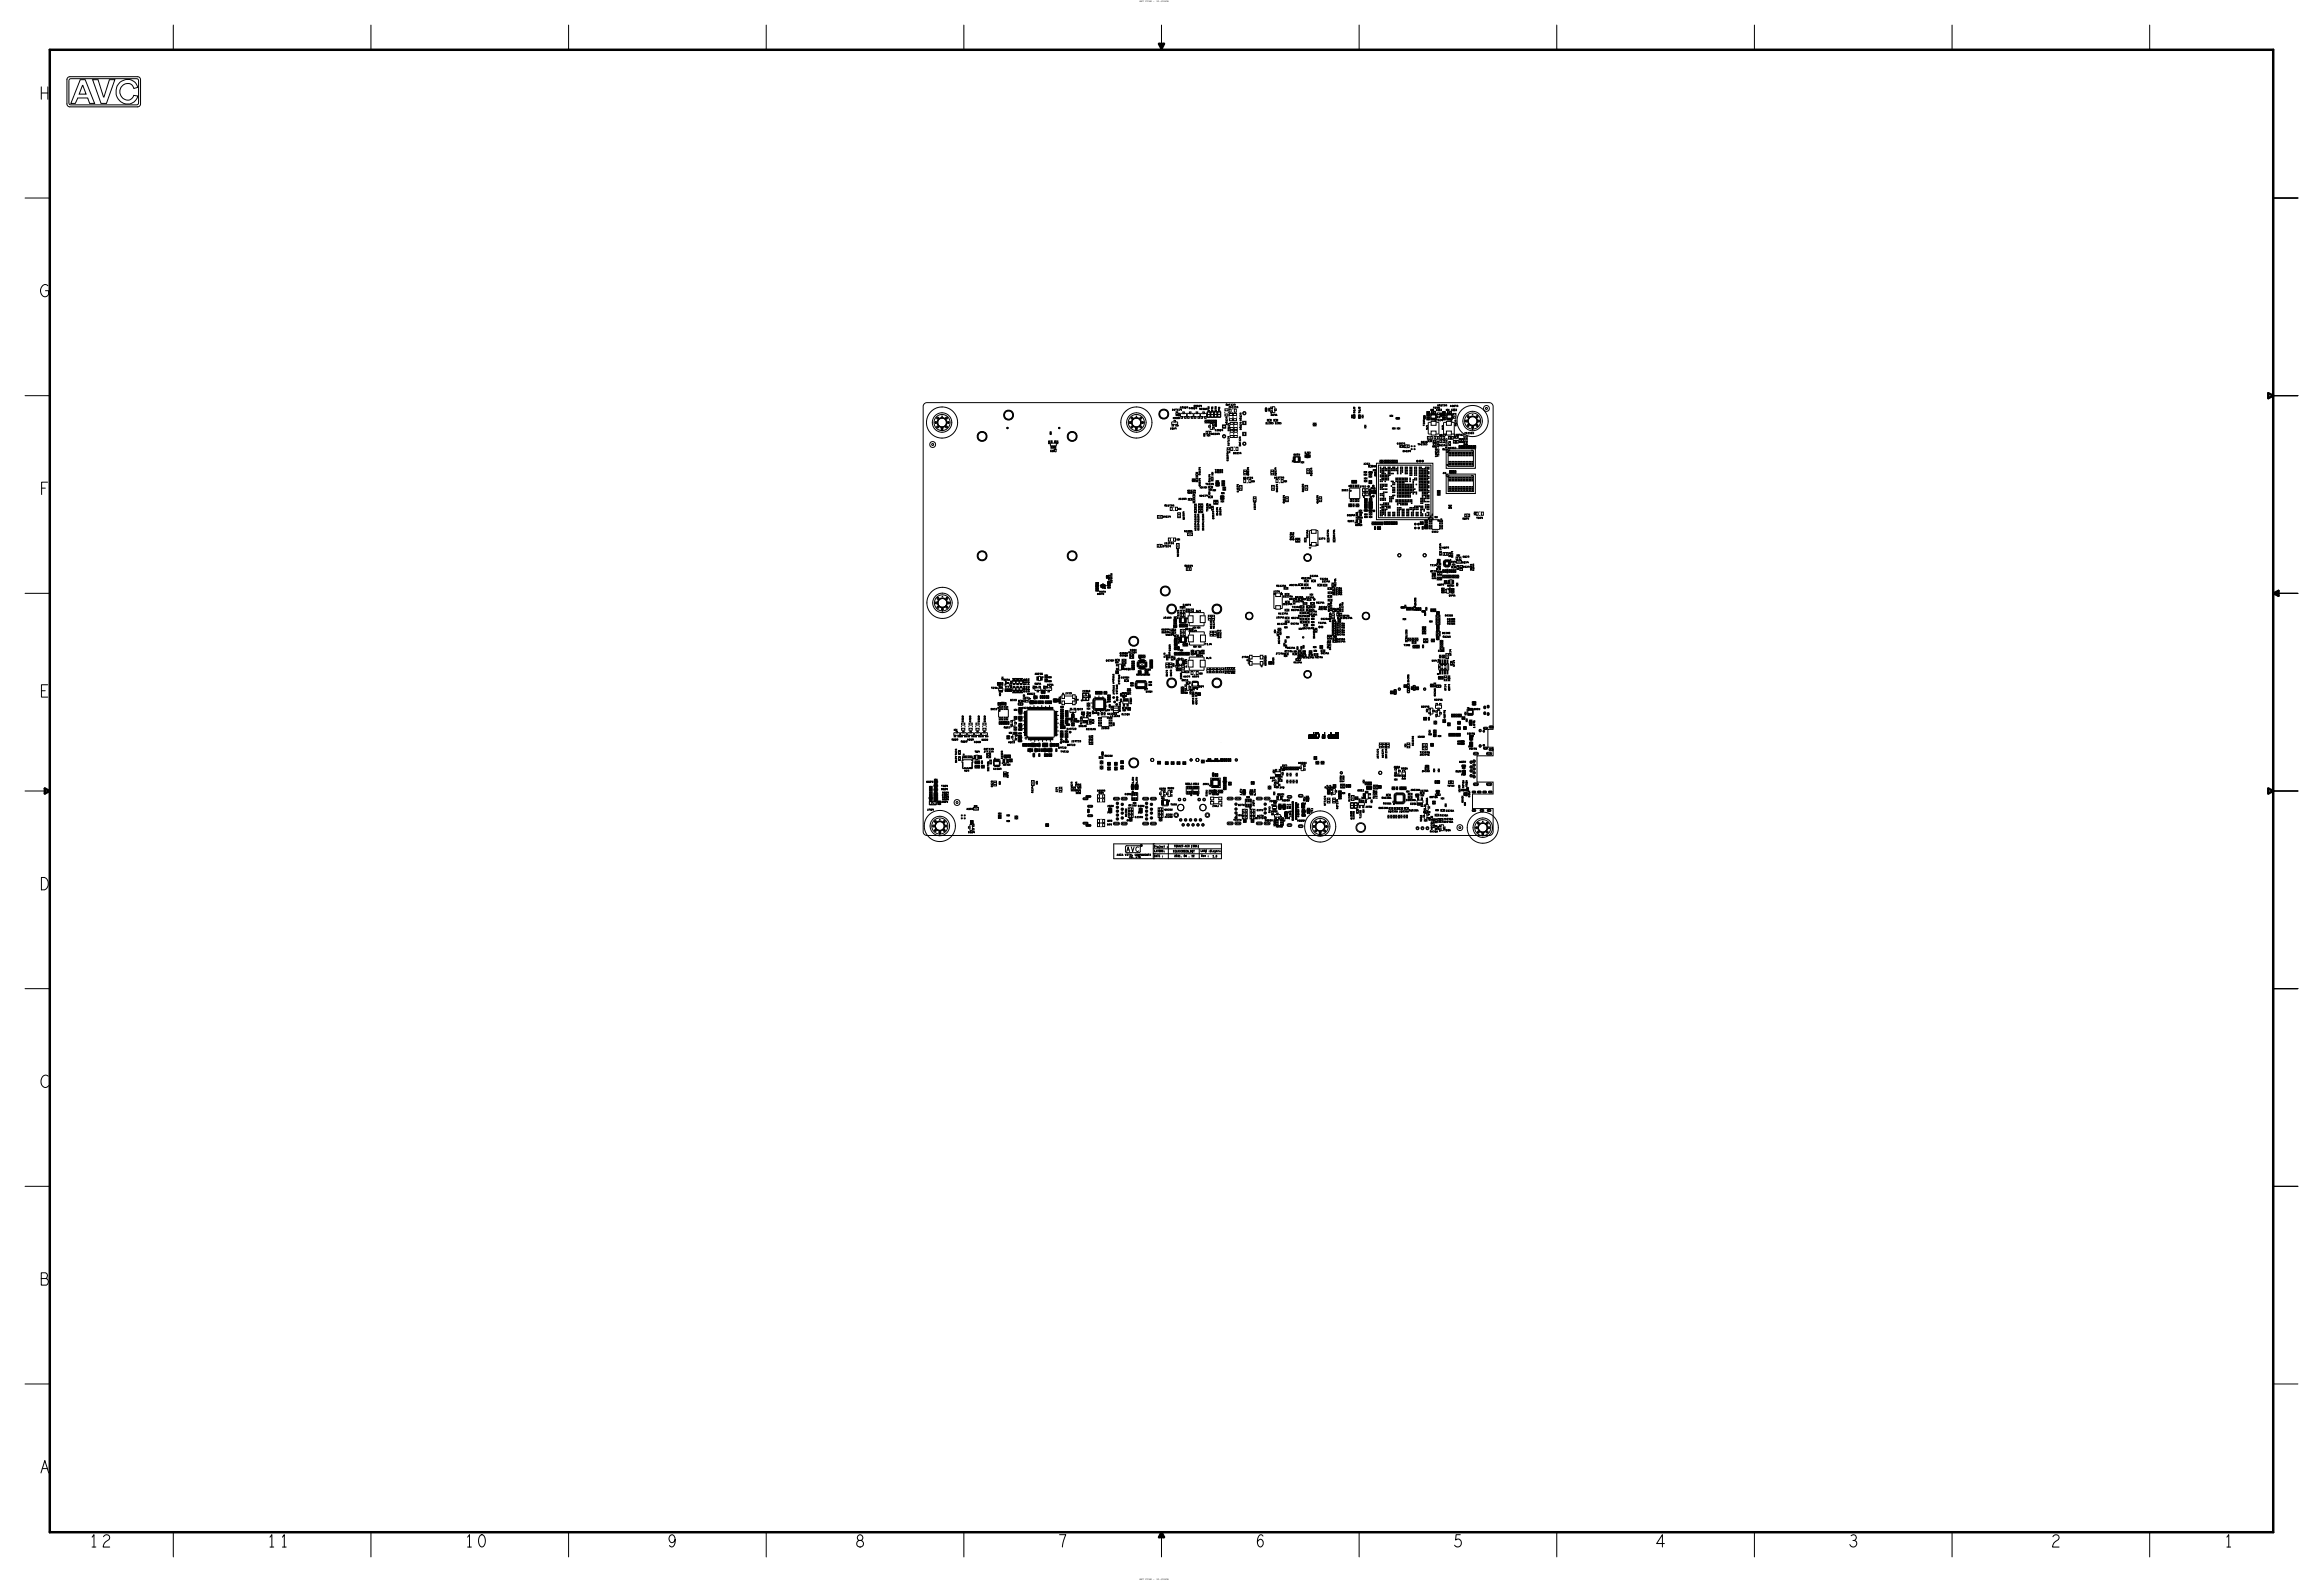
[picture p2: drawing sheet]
<svg xmlns="http://www.w3.org/2000/svg" width="1194mm" height="813mm" viewBox="0 0 1194 813" stroke-linecap="round" stroke-linejoin="round" font-family="sans-serif">
<defs><g id="words">
<g font-size="6.4">
<text x="21" y="51">H</text>
<text x="21" y="254">F</text>
<text x="21" y="358">E</text>
<text x="21" y="757">A</text>
<text x="950" y="795">3</text>
<text x="1143" y="795">1</text>
</g>
<text font-size="2.4" x="579" y="438">AVC</text>
<g font-size="1.3">
<text x="586" y="1">ART FILM - 10-SILKB</text>
<text x="586" y="812">ART FILM - 10-SILKB</text>
</g>
<g font-size="1">
<text x="593" y="436">Project :</text>
<text x="617" y="438">LAY# :</text>
<text x="622" y="438">8Layers</text>
<text x="618" y="440">Rev :</text>
<text x="623" y="441">1.0</text>
</g>
<g font-size=".8">
<text x="735" y="267" transform="rotate(-90 735 267)">A</text>
<text x="656" y="404" transform="rotate(-90 656 404)">C</text>
<text x="657" y="403" transform="rotate(-90 657 403)">E</text>
<text x="586" y="435">R</text>
</g>
<g font-size=".6">
<text x="745" y="231" transform="rotate(90 745 231)">A</text>
<text x="757" y="231" transform="rotate(90 757 231)">T</text>
<text x="757" y="244" transform="rotate(90 757 244)">T</text>
</g>
</g></defs>
<!-- layer: Board Outline -->
<g fill="none" stroke="#000" stroke-width=".51">
<path d="M475 208l2-1h289h1l1 2v166h-3v9h3v5h-9v13h9v6h-11v8h11l-1 13h-1h-291v-2v-218zM673 380h.1M673 379h.1M673 379v1zM673 378v1zM673 379l1 1zM673 378h.1M673 379v-1zM673 378h1zM673 378l1 1zM674 378h.1M674 380h.1"/>
<path d="M673 380l1-1zM674 379h.1M674 380v-1zM674 378v1zM674 379l-1 1zM674 378v2zM674 378h1zM675 378h.1M675 378h-1zM675 380h.1M675 379h.1M675 378v2z"/>
<path d="M675 377h.1M676 380h.1M676 378h.1M676 379h.1M676 378v2zM676 378h1zM677 378h.1M677 380h.1M677 377h.1M677 379h.1M676 377v1zM676 377h.1"/>
<path d="M677 377v3zM677 377h1zM677 379l1 1zM677 379v1zM677 380v-1zM677 380l1-1zM677 379h1zM678 379h.1M678 377h.1M678 380v-1zM678 377h-1zM678 380h.1"/>
<path d="M678 378h.1M678 378v1zM680 380h.1M680 379h.1M680 378v2zM680 378h.1M680 378h1zM681 378h.1M681 380h.1M681 379h.1M681 378v2zM681 377h.1"/>
<path d="M683 379h.1M683 379h1zM683 378h.1M683 378v1zM683 379v1zM683 380h.1M683 378h1zM683 380l1-1zM684 379h.1M683 378l1 1zM683 379l1-1zM684 378h.1"/>
<path d="M684 379l-1 1zM684 378l-1 1zM684 377h.1M684 380h.1M684 379l1 1zM684 377v3zM684 378h1zM684 377v1zM684 378v1zM684 379v1zM685 378h.1M684 380l1-1z"/>
<path d="M685 380h.1M685 380v-1zM685 379h.1M685 378h-1zM685 379v1zM685 379l-1 1zM685 378v1zM685 379h1zM685 379l1 1zM686 379h.1M685 378l1 1zM685 379l1-1z"/>
<path d="M685 378h1zM686 378h.1M686 380h.1M686 379h-1zM686 378v1zM686 379v1zM686 378l-1 1zM686 378h-1zM686 380v-1zM687 380h.1M687 377h.1M687 377v3z"/>
<path d="M687 379h.1M687 378h.1M687 377v2zM687 379v1zM687 380v-1zM688 379h.1M688 378h.1M688 377h.1M688 377l-1 2zM688 380h.1M688 377v3zM688 377l-1 3z"/>
</g>
<!-- layer: Components -->
<g fill="none" stroke="#000" stroke-width=".51">
<path d="M89 13v13zM191 13v13zM292 13v13zM394 13v13zM495 13v13zM597 13v13zM699 13v13zM800 13v13zM902 13v13zM1003 13v13zM1105 13v13zM36 39l-1 1-1 1"/>
<path d="M36 39h35zM71 39l1 1v1M34 41v12zM34 53l1 1 1 1M36 41h35v12l-1 1h-34l-1-1zM36 55h35zM41 41h3l5 12h-3l-1-3h-5l-1 3h-3zM42 44l2 4h-3zM48 41h2l3 9 3-9h3l-4 12h-3zM62 42l3-1h2l3 2 1 2h-2a4 4 0 0 0-6-2 4 4 0 0 0-1 6 3 3 0 0 0 3 2 3 3 0 0 0 4-2h2a6 6 0 0 1-4 4 6 6 0 0 1-7-7zM72 41v12zM72 53v1l-1 1"/>
<path d="M13 102h13zM1169 102h12zM13 203h13zM602 217h1zM602 217v1zM604 218h.1M604 215h.1M604 217h1zM604 213h.1M605 217v1zM605 219h1zM606 215h.1"/>
<path d="M606 213h.1M607 213h.1M607 212h1zM607 214h.1M607 212v2zM608 214h1zM609 212h1zM610 214h.1M610 212v2zM610 212h1zM611 214h1zM612 212h1z"/>
<path d="M613 214h.1M613 212v2zM614 212h1zM614 214h.1M614 212v2zM615 214h1zM616 212h1zM617 214h.1M617 212v2zM617 212h1zM618 214h1zM619 212h1z"/>
<path d="M619 217h.1M620 217h.1M620 214h.1M620 212v2zM621 214h1M621 212v2zM621 212h1M621 217h.1M622 217h.1M622 218h1zM622 218v1zM622 220v1z"/>
<path d="M622 212v2zM623 217h.1M623 219v1zM624 217h.1M624 219h.1M624 212v2zM625 217h.1M625 219h.1M626 212v2zM628 214h-6M628 212v2zM628 212h-6"/>
<path d="M630 212h.1M631 212h.1M632 215h.1M632 219h.1M634 210h.1M634 212h.1M634 215h.1M634 219h.1M636 215h.1M636 219h.1M650 211h1M650 210v1z"/>
<path d="M650 210h1M651 210v1zM652 211h.1M653 217h.1M653 216h.1M653 211h.1M653 212h1zM654 212h1zM654 210v1zM654 209h1zM655 209v1zM655 211v1z"/>
<path d="M656 216h.1M656 217h.1M675 218h.1M676 218h.1M677 218h.1M695 214h.1M696 215h1zM696 213v2zM696 213h1zM697 213v2zM698 215h1zM698 213v2z"/>
<path d="M698 213h1zM699 213v2zM700 214h.1M701 214h.1M701 219h.1M702 219h.1M715 214h.1M715 213h.1M717 220h.1M718 215h1zM718 215h.1M719 220h.1"/>
<path d="M719 215h.1M732 215h1M732 214v1zM732 214h1M733 214v1zM734 215h.1M734 214h.1M734 211h.1M734 212h.1M734 213h.1M734 216h.1M734 217h2z"/>
<path d="M734 217v6zM735 213v3zM735 213h.1M736 216h.1M736 211h.1M736 210h.1M738 216h.1M738 213h.1M738 217h2zM738 213v3zM739 213h.1M740 210h.1"/>
<path d="M740 211h.1M740 210v1zM740 217v6zM740 213h.1M740 214h1M740 212v2zM740 212h1M741 212v2zM742 217h1zM742 217v6zM742 214h.1M742 213h.1"/>
<path d="M742 215h.1M742 216h.1M742 211h.1M742 212h.1M744 213v3zM744 213h.1M744 216h.1M744 211h.1M744 210h.1M746 216h.1M746 217h2zM747 216h.1"/>
<path d="M746 213h.1M747 213v3zM747 214h.1M747 210h.1M748 211h.1M747 210l1 1zM748 217v6zM749 214h.1M1169 203h12zM539 227h.1M540 227h.1M540 223h.1"/>
<path d="M540 229h3zM540 228v1zM540 228h3zM543 231h-1zM543 228v1zM543 227h.1M544 227h.1M619 223h.1M621 222h.1M621 223h.1M621 224h.1M622 221h1z"/>
<path d="M631 232h.1M632 223h.1M632 232h.1M634 223h.1M634 232h.1M634 230h.1M636 223h.1M664 237h.1M665 238h3zM665 235h3zM665 235h.1M665 238h.1"/>
<path d="M668 237h.1M668 235h.1M670 238h.1M670 237h.1M671 235h.1M672 234h1zM672 235h1zM672 235h.1M672 234h.1M673 235h.1M705 239h.1M707 239h.1"/>
<path d="M708 238h29v29h-29zM709 239v27zM709 239h27zM709 237h.1M710 237h.1M711 237h.1M712 237h.1M713 237h.1M714 237h.1M715 237h.1M716 237h.1M717 221h.1"/>
<path d="M717 237h.1M718 237h.1M719 221h.1M721 230h.1M721 229h.1M723 230h.1M723 229h.1M734 223h2zM735 227h.1M735 226h.1M735 224h.1M736 239v27z"/>
<path d="M737 227h.1M737 227l1 1zM738 227h.1M738 224h.1M738 226h.1M738 223h2zM739 228h.1M740 228h.1M742 228h.1M742 226h.1M742 224h.1M742 223h1z"/>
<path d="M743 231h15v10h-15zM744 232h1h-1zM744 232h13v8h-13zM745 228h.1M746 224v2zM746 224h.1M746 226h.1M746 228h.1M746 223h2zM748 226l1 2zM749 226h.1M749 228h.1"/>
<path d="M749 225h.1M749 224h.1M750 230h.1M750 227h.1M751 230h.1M751 227h.1M752 230h.1M752 227h.1M753 230h.1M754 230h.1M755 230h.1M756 230h.1"/>
<path d="M757 230h.1M758 230h.1M759 230h.1M612 257h.1M612 256h.1M613 247h.1M613 258h.1M613 255h.1M614 247h.1M614 260h.1M614 258h.1M614 255h.1"/>
<path d="M615 246h.1M615 244h.1M615 260h.1M616 246h.1M616 244h.1M616 260h.1M617 260h.1M618 250h.1M618 251h.1M618 260h.1M620 251h.1M620 250h.1"/>
<path d="M621 253h.1M622 253h.1M622 251h.1M622 252h.1M622 255h.1M622 256h.1M622 250h.1M623 246h.1M623 244h.1M624 244h.1M624 246h.1M624 258h.1"/>
<path d="M624 252h.1M625 258h.1M625 249h2zM625 250h2zM625 248h2zM625 248v1M625 249v1M626 247h.1M626 248h.1M626 258h.1M627 248v1M627 249v1"/>
<path d="M627 256h2zM627 255h2zM627 257h2zM627 256v1M627 255v1M628 258h.1M628 257h.1M629 254h.1M629 253h.1M629 247h.1M629 248h.1M629 249h.1"/>
<path d="M629 250h.1M629 256v1M629 255v1M629 251h.1M629 252h.1M637 251h.1M639 251h.1M639 243h.1M641 243h.1M641 246h.1M641 248h.1M644 248h.1"/>
<path d="M644 247h.1M644 257h.1M646 257h.1M653 243h.1M654 251h.1M655 243h.1M655 251h.1M658 246h.1M658 248h.1M661 248h.1M661 247h.1M661 257h.1"/>
<path d="M662 257h.1M671 251h.1M672 242h.1M672 251h.1M673 242h.1M678 257h.1M680 257h.1M693 260h.1M693 250h1zM694 256h5zM694 251v5zM694 251h5z"/>
<path d="M694 260h.1M694 252l1 1zM695 248h.1M695 260h.1M696 248h.1M696 260h.1M697 248h.1M697 260h.1M698 260h.1M699 260h.1M699 251v5zM701 253h.1"/>
<path d="M701 255v1zM702 253h.1M702 251h.1M702 255h.1M702 244h.1M702 243h.1M702 242h.1M702 248h.1M702 247h.1M702 246h.1M702 257h.1M702 256h.1"/>
<path d="M702 258h.1M702 260h.1M702 259h.1M703 253h.1M704 260h1zM704 259h1zM704 243h1zM704 258h1zM704 242h1zM704 258v3M704 242v1M704 254h.1"/>
<path d="M704 252h.1M704 247h.1M704 248h.1M704 245h.1M704 249h.1M704 244h.1M705 240h.1M705 258h.1M705 257h.1M705 256h.1M705 254h.1M705 252h.1"/>
<path d="M705 253h.1M705 258v3M705 242v1M706 253h1zM706 254h1zM706 252h1zM706 252v1M706 253v1M707 241h.1M707 242h.1M707 240h.1M707 252v1"/>
<path d="M707 253v1M740 254h.1M740 255h.1M740 253h.1M740 252h.1M743 244h15v10h-15zM744 245h1h-1zM744 245h13v8h-13zM745 243h.1M746 243h.1M747 243h.1M748 243h.1"/>
<path d="M749 243h.1M596 280h.1M596 266h.1M596 265h.1M602 278h.1M602 276h.1M603 261h.1M603 262h.1M605 265h.1M606 278h.1M606 277h.1M606 262h.1"/>
<path d="M606 261h.1M607 265h.1M612 275h.1M612 274h.1M614 263h.1M615 263h.1M616 263h.1M617 263h.1M618 263h.1M621 260h.1M622 260h.1M623 261h.1"/>
<path d="M624 261h.1M666 278h.1M667 278h.1M668 278h.1M670 277h.1M672 277h.1M673 273v7zM673 273h1zM677 273h1zM678 273v7zM682 277h.1M683 277h.1"/>
<path d="M685 277h.1M686 277h.1M697 268h.1M698 270h.1M698 266h.1M698 267h1zM698 263h1zM698 269h.1M698 267h.1M698 269h1zM698 265h.1M698 265h1z"/>
<path d="M698 263h.1M699 267h.1M699 269h.1M699 263h.1M699 265h.1M699 262h.1M699 270h.1M700 266h.1M700 263h.1M701 262h2zM701 263h2zM701 262v1"/>
<path d="M702 264h.1M702 265h.1M702 261h.1M702 266h.1M703 262v1M704 261h1zM704 263h1zM704 262h1zM704 262v1M705 266h.1M705 265h.1M705 264h.1"/>
<path d="M705 263h.1M705 269h.1M705 262v1M706 269h.1M707 271h.1M707 269h.1M708 269h.1M708 271h.1M709 266h26zM709 269h.1M709 271h.1M710 269h.1"/>
<path d="M710 271h.1M711 269h.1M712 269h.1M713 269h.1M714 269h.1M715 269h.1M716 269h.1M717 269h.1M718 269h.1M730 269h.1M731 269h.1M731 271h.1"/>
<path d="M732 271h.1M732 269h.1M732 272h2zM732 271h2zM732 270h2zM732 270v2M733 268h.1M733 267h.1M733 270h.1M733 269h.1M734 270v2M735 266h.1"/>
<path d="M736 265v1h-1zM736 272h4zM736 267h4zM739 267l1 1zM741 267h.1M754 264h.1M754 266h.1M758 264h.1M759 264h.1M761 265h.1M761 263h.1M564 299h.1"/>
<path d="M569 297h.1M570 297h1zM570 297h.1M570 300h.1M570 299h.1M571 297h.1M596 281h.1M605 281h.1M606 281h.1M611 293h.1M611 292h.1M671 298h.1"/>
<path d="M671 299h.1M673 282h1zM673 280h1zM673 280h.1M673 281v1zM674 280h.1M675 299h.1M675 298h.1M677 280h.1M739 297h.1M739 295h.1M740 292h.1"/>
<path d="M740 293h.1M740 289h.1M740 291h.1M740 287h.1M740 288h.1M740 297h.1M740 295h.1M740 284h.1M741 284h.1M741 297h.1M741 295h.1M742 296h.1"/>
<path d="M742 294h.1M742 288h1zM742 291h.1M742 291h1zM742 288v1zM743 296h.1M743 294h.1M743 284h.1M743 286h.1M743 299h.1M743 298h.1M744 296h.1"/>
<path d="M744 294h1M744 293v1zM744 293h1M744 300h.1M745 293v1zM745 296h.1M745 285h.1M745 288h.1M745 291h.1M745 294h.1M745 298h.1M745 298h2z"/>
<path d="M745 288v1zM745 288h1zM746 294h.1M746 285h.1M746 293h.1M746 296h.1M747 298h.1M747 293h.1M747 292h.1M747 291h.1M747 290h.1M747 296h.1"/>
<path d="M748 293h.1M748 296h.1M749 292h.1M749 296h.1M750 286h.1M750 285h.1M750 288h.1M750 292h.1M750 290h.1M750 296h.1M751 292h1zM752 292h.1"/>
<path d="M13 305h13zM564 301h.1M564 300h.1M564 302h.1M564 303h.1M564 304h.1M566 301h.1M566 300h1zM566 302h1zM567 300h1zM567 302h1zM568 302h.1"/>
<path d="M568 301h1zM570 301h.1M570 302h.1M604 319h.1M604 318h.1M604 320h.1M605 318h.1M605 317h.1M606 317h4zM606 318h.1M608 312h.1M608 313h.1"/>
<path d="M608 317h.1M608 315h.1M608 314h.1M608 312v1zM610 317h.1M610 318h.1M611 315h8zM611 315v1zM619 315v1zM621 318h.1M623 318h.1M624 318h.1"/>
<path d="M655 313h1zM655 305v8zM655 305h.1M655 305h1zM656 305h.1M658 305h.1M658 305h1zM658 313h1zM659 305h.1M659 304v1zM659 305v8zM661 303h.1"/>
<path d="M661 302h.1M661 314h.1M661 313h.1M662 305h.1M662 306h.1M662 317h.1M662 318h.1M662 319h.1M662 310h.1M662 309h.1M665 309h.1M666 309h.1"/>
<path d="M669 308h.1M669 309h.1M669 301h.1M669 300h.1M669 314h.1M669 316h.1M669 319h.1M669 318h.1M669 313h.1M669 311h.1M669 312h.1M670 308h.1"/>
<path d="M671 310h.1M671 311h.1M671 300h.1M671 301h.1M672 314h.1M672 316h.1M672 319h.1M672 318h.1M673 313h.1M673 314h.1M672 317h.1M673 311h.1"/>
<path d="M673 312h.1M673 309h.1M673 308h.1M674 306h.1M674 305h.1M675 310h.1M675 311h.1M675 314h.1M675 313h.1M675 319h.1M675 318h.1M675 312h.1"/>
<path d="M675 317h.1M675 316h.1M679 301h.1M679 300h.1M681 301h.1M681 300h.1M683 311h.1M683 314h.1M684 302h.1M684 303h.1M684 307h.1M684 306h.1"/>
<path d="M684 308h.1M684 309h.1M684 304h.1M684 305h.1M684 311h.1M684 317h.1M685 301h.1M685 314h.1M686 301h.1M686 319h.1M686 317h.1M686 314h.1"/>
<path d="M687 314h.1M688 315l1 1zM688 315h.1M688 317h.1M688 314h.1M688 320h.1M688 319h.1M688 318h.1M720 312h2zM720 313h2zM720 312v1M722 318h.1"/>
<path d="M722 319h.1M722 312v1M722 312h.1M723 312h.1M723 313h.1M724 313h.1M725 313h.1M726 313h.1M727 313h.1M728 313h.1M729 313h.1M730 313h.1"/>
<path d="M731 313h.1M731 315h2zM731 314h2zM731 314v1M732 316h.1M733 314v1M733 313h.1M733 316h.1M734 313h.1M735 314h.1M736 319h.1M736 320h.1"/>
<path d="M736 314h.1M737 314h.1M738 314h.1M739 316h.1M739 317h.1M739 319h.1M739 320h.1M739 315h.1M739 314h.1M742 303h.1M742 302h.1M742 304h.1"/>
<path d="M742 305h.1M743 300h.1M744 303h1zM744 303h.1M744 303v1zM744 305h1zM744 305h.1M745 301h.1M745 305h.1M745 303h.1M745 302l1 1zM745 300h2z"/>
<path d="M745 300h.1M747 300h.1M747 301h.1M747 305h.1M747 304h.1M747 302h.1M747 303h.1M749 300h.1M1169 305h12zM574 339h.1M574 340h.1M578 339h.1"/>
<path d="M578 340h.1M582 337h.1M582 338h.1M582 336h.1M582 340h.1M585 340h1zM585 340h.1M585 338h.1M586 339v2zM586 338h.1M587 338h.1M587 339v2z"/>
<path d="M588 338h.1M588 340h1zM588 339v2zM589 338h.1M589 340h.1M592 339h.1M592 340h.1M600 338h.1M602 338h.1M603 323h.1M603 325h.1M603 324h.1"/>
<path d="M603 326h.1M603 323v1zM603 325v1zM603 338h.1M603 322h.1M604 336h.1M604 333h.1M604 331h.1M604 322h.1M604 321h.1M604 338h.1M604 330h.1"/>
<path d="M604 329h.1M604 328h.1M605 336h.1M605 333h.1M605 332h.1M605 327h.1M605 326h.1M605 322h.1M605 339h.1M605 339h1zM605 334h1M605 332v2z"/>
<path d="M605 332h1M606 336h.1M606 332v2zM606 322h.1M606 320h.1M606 320h4zM607 327h3zM607 327h.1M607 330h.1M607 330h3zM607 322h.1M607 336h.1"/>
<path d="M607 335h.1M607 334h.1M608 339h1zM608 322h.1M608 336h.1M608 323h.1M608 325h.1M608 327h.1M608 331h.1M609 339h.1M609 322h.1M609 336h.1"/>
<path d="M609 331h.1M610 320h.1M610 322h.1M610 336h.1M610 331h.1M610 330h.1M610 327h.1M610 327v1zM611 336h.1M611 322h.1M611 331h.1M611 322h8z"/>
<path d="M611 320v2zM611 338v1zM611 338h8zM611 332h8zM611 325h8zM611 330v2zM611 325v1zM613 335h.1M613 334h.1M613 337h.1M613 336h.1M614 336h.1"/>
<path d="M614 322h.1M614 323h.1M614 332h.1M614 333h.1M615 337h1zM615 334h.1M615 336h.1M615 334h1zM616 322h.1M616 323h.1M616 337h.1M616 334h.1"/>
<path d="M617 332h.1M617 333h.1M618 335h.1M618 334h.1M618 336h.1M619 320v2zM619 338v1zM619 325v1zM619 330v2zM622 326h.1M624 326h.1M625 326h.1"/>
<path d="M642 337v4zM642 337h.1M642 339l1 1zM644 337h4zM649 337h1zM650 337v4zM650 338h.1M650 339h.1M651 339h.1M651 338h.1M654 339h.1M655 339h.1"/>
<path d="M655 325h.1M656 325h.1M656 326h.1M657 324h.1M658 326h.1M658 324h.1M658 325h.1M659 324h.1M659 325h.1M660 331h.1M660 330h.1M661 331h.1"/>
<path d="M661 332h.1M661 338h.1M661 337h.1M661 322h.1M661 323h.1M661 336h.1M661 330h.1M662 332h.1M662 320h.1M662 328h.1M662 327h.1M666 337h.1"/>
<path d="M666 336h.1M666 335h.1M666 334h.1M666 340h3zM666 338h3zM666 338v2M667 333h.1M667 337h2zM667 337h.1M668 335h.1M668 334h.1M668 336h.1"/>
<path d="M669 324h.1M669 323h.1M669 338v2M669 333h.1M669 337h.1M669 320h.1M670 333h.1M670 336h.1M670 337h.1M670 335h.1M670 334h.1M671 321h.1"/>
<path d="M671 322h.1M672 320h.1M674 335h.1M674 336h.1M674 334h.1M674 337h.1M675 323h.1M675 320h.1M675 322h.1M675 321h.1M676 333h.1M676 332h.1"/>
<path d="M676 324h.1M676 335h.1M676 334h.1M677 336h.1M677 337h.1M677 324h.1M679 333h.1M679 332h.1M680 334h.1M680 335h.1M682 328h.1M683 328h.1"/>
<path d="M684 328h.1M685 328h.1M686 323h.1M686 324h.1M686 325h.1M686 327h.1M686 326h.1M686 321h.1M686 322h.1M686 330h.1M686 329h.1M686 328h.1"/>
<path d="M722 329h.1M724 329h.1M725 329h.1M726 329h.1M726 332h.1M727 329h.1M727 330h.1M727 331h.1M727 332h.1M728 332h.1M728 329h.1M729 332h.1"/>
<path d="M729 329h.1M730 332h.1M731 332h.1M732 329h.1M732 332h.1M733 329h.1M734 329h.1M736 329h.1M737 329h.1M739 329h.1M739 328h.1M739 327h.1"/>
<path d="M739 321h.1M739 322h.1M739 323h.1M739 324h.1M739 326h.1M739 325h.1M739 339h1zM740 338h.1M741 338h.1M741 331h.1M741 330h.1M741 333h.1"/>
<path d="M741 332h.1M741 329h.1M741 334h.1M742 338h.1M742 337h.1M743 337h.1M745 337h.1M513 352h.1M513 354h.1M513 354v1zM513 355h.1M514 352h.1"/>
<path d="M514 351h.1M514 357h.1M515 351h.1M515 349h.1M516 354h.1M515 355h.1M516 354v1zM516 351h.1M516 349h.1M517 355h.1M517 351v2zM517 353h.1"/>
<path d="M517 351h.1M517 352h.1M517 350h.1M517 353h1zM518 355h.1M519 353h.1M519 351h.1M519 351v2zM519 355h.1M520 355h.1M520 351h.1M520 353h.1"/>
<path d="M521 349h1zM521 350h1zM521 355h.1M521 351h.1M521 356h1zM521 355h1zM521 353h.1M521 353v2zM521 350h.1M521 350v1zM522 355h.1M522 351h.1"/>
<path d="M522 353h.1M522 350h.1M522 353v2zM522 350v1zM523 351h.1M523 355h.1M522 349h2zM522 350h2zM522 356h2zM522 355h2zM524 351h.1M524 355h.1"/>
<path d="M524 350h.1M524 353h.1M524 350v1zM524 353v2zM524 349h2zM524 350h2zM524 356h2zM524 355h2zM524 360h.1M526 355h.1M526 351h.1M525 353h.1"/>
<path d="M525 350h.1M526 353v2zM526 350v1zM527 360h.1M529 360h.1M530 359h.1M531 353h.1M531 359h1M531 358v1zM531 358h1M532 353h.1M532 355h1z"/>
<path d="M532 354v1zM532 358v1zM533 358h.1M533 354h1zM534 350h.1M534 350h1zM534 348h.1M534 348h1zM534 355h1zM535 358h.1M535 354v1zM535 348h.1"/>
<path d="M535 350h.1M535 356h1M535 355v1zM535 355h1M536 358h.1M536 348h.1M536 355v1zM536 356h1M536 355h1M536 353h.1M537 358h.1M537 353h.1"/>
<path d="M537 353h1zM537 355v1zM538 355h.1M538 354v1zM538 358h.1M538 347h.1M538 348h.1M538 350h.1M538 351h.1M538 349h.1M539 354h.1M539 358h.1"/>
<path d="M540 348h.1M540 351h.1M540 350h.1M540 355h1zM541 354v1zM542 359h1zM542 359v2M543 359v2M544 359h.1M545 359h.1M545 358v4zM545 358h1z"/>
<path d="M546 356l1 1zM547 358h4zM553 359v1zM553 358h.1M553 358v4zM556 360h.1M557 356v4zM557 356h3zM557 358h.1M558 357h.1M558 360h.1M559 358h.1"/>
<path d="M560 356v4zM560 358h.1M561 358h.1M562 359h1zM562 359h.1M563 358h.1M563 356h.1M564 356h.1M565 356h.1M565 358h.1M566 356h.1M567 356h.1"/>
<path d="M567 358h.1M568 359h.1M568 356h.1M569 356h.1M570 359h.1M570 360h.1M570 357h.1M570 358h.1M574 341h.1M574 346h.1M574 345h.1M575 344h2z"/>
<path d="M575 341h2zM575 341v3zM576 360h.1M576 357h.1M577 341v3zM577 360h.1M577 357h.1M577 359h1zM578 341h.1M578 357h.1M578 342h.1M579 350h.1"/>
<path d="M579 349h.1M579 357h.1M582 352h.1M582 353h.1M582 351h.1M583 343h.1M582 343h.1M582 342h.1M582 341h.1M582 344h.1M584 350v1zM584 353v1z"/>
<path d="M584 350h.1M584 354h.1M585 346h.1M585 347h.1M585 343v1zM585 344h1zM586 341h.1M586 342v2zM586 342h.1M586 346h.1M586 341h1M586 342h1"/>
<path d="M587 346h.1M587 347h.1M587 342v1zM587 342h1M587 341h1M588 342h.1M588 341h.1M588 344h1zM588 342v2zM588 346h.1M588 347h.1M589 346h.1"/>
<path d="M589 354h.1M589 350h.1M589 343v1zM589 350v1zM589 353v1zM589 354h1zM590 347h.1M590 346h.1M591 351h.1M591 352h.1M591 350h.1M592 341h.1"/>
<path d="M592 342h.1M592 343h.1M592 344h.1M599 342h.1M601 342h.1M603 342h.1M604 342h.1M605 344h.1M605 342h.1M605 342h1zM606 344h.1M607 344h.1"/>
<path d="M608 342h1zM608 356h.1M608 355h.1M608 353h.1M608 354h.1M609 342h.1M609 344h.1M609 355h1zM610 356h.1M610 355h1zM610 352h1zM610 353v1z"/>
<path d="M610 345h.1M610 346h.1M611 351h.1M611 350h.1M611 354v1zM611 352v1zM611 345h8zM611 343v2zM612 356h.1M613 350v2zM613 354h.1M613 352v2z"/>
<path d="M613 350h.1M613 357h1zM613 357h.1M614 357h.1M614 347h.1M614 345h.1M615 354h1zM615 357h.1M616 357h.1M616 354h.1M616 350h.1M616 352v2z"/>
<path d="M616 350v2zM617 357h.1M617 347h.1M617 346h.1M619 343v2zM620 344h.1M622 344h.1M624 344h.1M625 344h.1M626 344h.1M627 344h.1M628 344h.1"/>
<path d="M629 344h.1M642 341h.1M644 341h4zM648 342l1 1zM649 341h1zM650 341h.1M651 341h.1M652 341h.1M653 341h.1M654 341h.1M655 341h.1M715 356h.1"/>
<path d="M716 356h.1M717 357h1M717 355v2zM717 355h1M718 355v2zM722 353h.1M723 353h.1M723 356h2M723 354v2zM723 354h2M725 353h.1M725 354v2z"/>
<path d="M725 354h.1M726 354h.1M726 355h2M726 352v3zM726 352h2M728 352v3zM728 354h.1M729 354h.1M735 352h.1M736 352h.1M737 352h.1M738 352h.1"/>
<path d="M738 353h3zM738 352h3zM738 352v1M739 348h.1M740 342v1zM740 344h5zM740 341h5zM740 341v3zM740 348h.1M741 352v1M741 348h.1M742 348h.1"/>
<path d="M742 349h.1M744 349h.1M744 349h1zM745 341v3zM745 348h.1M746 341h.1M747 341h.1M490 377h1zM490 377v1zM491 375h.1M491 376h.1M492 378h.1"/>
<path d="M492 377h1zM493 377v1zM493 378l1 1zM494 377h1zM494 377v1zM494 373h.1M495 378h1zM496 377h1zM496 373h.1M497 377v1zM497 378v1zM497 377h1z"/>
<path d="M498 373h.1M499 378h.1M500 377h.1M500 373h.1M500 377v1zM500 378l1 1zM501 377h1zM501 377v1zM502 373h.1M502 378h1zM503 377h1zM503 373h.1"/>
<path d="M504 377v1zM504 378v1zM505 377h.1M505 377v1zM505 373h.1M506 378h.1M507 377h1zM507 373h.1M508 377v1zM508 378v1zM513 364h.1M513 362h.1"/>
<path d="M513 365v4zM514 372h.1M514 365v1zM514 362h.1M515 362h.1M515 372h.1M516 362h.1M516 372h.1M517 362h.1M517 372h.1M518 372h.1M518 379h.1"/>
<path d="M518 378h.1M518 380h.1M518 365v4zM519 372h.1M520 376h.1M520 377h.1M520 373v1zM520 373h2zM520 371v1zM520 370h2zM521 377h1zM521 377v1z"/>
<path d="M521 380v1zM521 376h2zM521 377h2zM521 376v1M522 370v1zM522 372v1zM522 374h.1M522 375h.1M522 379h.1M522 365h.1M522 370h.1M522 369h.1"/>
<path d="M522 368h.1M523 376v1M523 378h.1M523 362h3zM523 361h3zM523 361v1M523 379h2zM523 380h2zM523 379v1M524 364h1zM524 373h1zM524 369h1z"/>
<path d="M524 368h1zM524 365h1zM524 375h1zM524 370h1zM524 366h1zM524 364v2M524 373h.1M524 368v2M524 375h.1M524 378h.1M524 379h.1M524 377h.1"/>
<path d="M524 380h.1M525 364h.1M524 367h.1M524 366h.1M524 372h.1M525 371h.1M525 370h.1M525 374h.1M524 361h.1M525 379v1M525 364v2M525 373h.1"/>
<path d="M525 368v2M525 375h.1M526 375h.1M526 371h.1M526 367h.1M526 361v1M526 377h.1M526 373h.1M526 369h.1M528 379h14zM528 365h14zM528 365v14z"/>
<path d="M528 379h.1M528 378v1zM528 378l1 1zM529 360v1zM530 363h.1M531 360v1zM532 363h.1M532 361h.1M533 361h.1M534 363h.1M534 361h.1M535 361h.1"/>
<path d="M536 363h.1M536 361h.1M537 361h.1M538 363h.1M538 361h.1M539 361h.1M540 363h.1M540 361h.1M541 361h.1M542 361h1zM542 360h1zM542 365v14z"/>
<path d="M543 360h.1M543 366h.1M543 368h1zM543 370h.1M543 372h1zM543 374h.1M543 376h1zM543 378h.1M544 360h.1M544 361h.1M545 372h2zM545 373h2z"/>
<path d="M545 372v1M545 361h.1M545 374h.1M545 362h1zM546 376h.1M546 377h.1M546 379h.1M546 378h.1M546 374h.1M546 371h.1M546 370h.1M546 372h.1"/>
<path d="M546 369h.1M546 368h.1M546 367h.1M546 365h.1M546 366h.1M546 363h.1M546 364h.1M547 374h.1M547 372v1M547 362h4zM548 374h.1M548 370h1z"/>
<path d="M548 369h1zM548 369v1M548 373h2zM548 372h2zM548 372v1M548 376h.1M548 379h.1M548 378h.1M548 377h.1M548 371h.1M548 370h.1M548 372h.1"/>
<path d="M548 369h.1M548 368h.1M548 366h.1M548 367h.1M548 365h.1M549 369v1M550 370h1zM550 369h1zM550 369v1M550 372v1M550 366h1zM550 365v1z"/>
<path d="M551 365h1zM551 369v1M552 371h.1M552 370h.1M552 367h.1M552 368h.1M552 369h.1M552 372h.1M552 373h.1M552 366h1zM553 369h.1M553 370h.1"/>
<path d="M553 362h.1M553 371h2zM553 370h2zM553 370v1M553 365v1zM555 370v1M556 367h.1M556 370h3zM556 369v1zM556 369h3zM557 360h3zM557 367h.1"/>
<path d="M558 367h.1M559 367h.1M559 372h.1M559 369v1zM559 365h.1M559 362h.1M559 364h.1M559 361h.1M559 363h.1M560 367h.1M560 371h.1M560 371h1z"/>
<path d="M561 367h.1M561 361h1zM561 371h.1M562 363h.1M561 366h.1M562 365h1zM562 364v1zM562 366h.1M562 371h.1M563 367h.1M563 366h.1M564 365v1z"/>
<path d="M564 367h.1M565 367h.1M566 365h.1M566 367h.1M566 373h4zM566 368h4zM567 367h.1M568 365h.1M568 364v1zM568 367h.1M568 365h1zM569 363h.1"/>
<path d="M569 361h.1M569 369h1zM570 361h.1M570 363h.1M571 368h.1M571 363h.1M571 364h.1M572 372h.1M572 364h.1M572 364v1zM573 372h.1M575 364v1z"/>
<path d="M577 362h3zM577 360h3zM577 360v2zM578 365h.1M578 363h.1M580 364h.1M580 360v2zM581 364h.1M730 379h.1M730 378h.1M731 378h.1M731 379h.1"/>
<path d="M732 369h.1M733 369h.1M733 365h.1M734 365h.1M734 369h.1M735 376h.1M735 369h.1M735 367v1zM735 377h.1M735 378h.1M735 367h2zM735 364h2z"/>
<path d="M735 365v1zM737 366v1zM737 364v1zM738 377h.1M738 378h.1M738 376h.1M738 375h.1M738 379h.1M738 372h.1M738 371h.1M738 362v2zM738 364h1z"/>
<path d="M738 362h.1M738 368h.1M739 368h1zM739 365h1zM739 366v1zM739 362h1zM740 379h.1M740 378h.1M740 364h1zM740 367v1zM740 365v1zM741 362h.1"/>
<path d="M741 362v2zM742 370h.1M742 371h.1M745 378h.1M745 372h.1M745 373h.1M746 378h.1M746 368h.1M747 378h.1M747 368h.1M748 368h.1M748 378h.1"/>
<path d="M749 368h.1M749 378h.1M749 374h.1M750 368h.1M750 378h.1M750 374h.1M750 372h.1M750 371h.1M751 368h.1M751 378h.1M751 374h.1M752 369h.1"/>
<path d="M753 367h.1M753 374h.1M753 373h.1M753 375h.1M753 369h.1M754 370h.1M754 367h.1M754 364h.1M754 364v3zM755 364h.1M755 372h.1M756 378h1z"/>
<path d="M756 378h.1M756 372h.1M756 370h.1M756 373h.1M757 378h.1M757 372h.1M757 362h2zM757 361h2zM757 362h.1M757 361h.1M757 364h.1M757 367h.1"/>
<path d="M757 364v3zM759 362h.1M759 361h.1M493 390h.1M493 387h.1M494 390h.1M494 387h.1M495 395h.1M495 389h.1M495 389v2zM495 392v3zM495 388h1z"/>
<path d="M496 395h.1M497 395h1zM499 395h.1M500 395h.1M500 389h.1M500 392v3zM500 389v2zM500 390h1zM501 392h.1M501 394h.1M501 390h.1M501 388h.1"/>
<path d="M501 390h2zM501 388h2zM502 394h.1M502 392h.1M503 394h.1M503 392h.1M503 388h.1M503 390h.1M504 392h.1M504 394h.1M504 389h.1M505 389h.1"/>
<path d="M505 392h.1M505 394h.1M506 394h.1M508 388h.1M508 387h.1M508 390h.1M508 389h.1M509 392h.1M510 392h.1M511 390v2zM511 394h.1M511 392v2z"/>
<path d="M511 390h.1M511 390h1zM514 394h.1M514 390h.1M514 392v2zM514 390v2zM515 392h1zM516 398h.1M516 398h1zM516 389h.1M516 392h.1M516 390h.1"/>
<path d="M516 392h2zM516 390h2zM516 393h.1M517 389h.1M517 398h.1M518 389h.1M518 390h.1M518 392h.1M519 393h.1M519 389h.1M520 389h.1M520 391h.1"/>
<path d="M520 390h.1M520 392h.1M521 381h1zM523 381h2zM523 380v1M525 380v1M526 383h.1M527 383h.1M528 383h.1M528 386h.1M529 386h.1M529 383h.1"/>
<path d="M529 386h1M529 385v1zM529 385h1M530 383h.1M530 380h.1M530 385v1zM530 384h2M530 382v2zM530 382h2M530 386h.1M531 386h.1M531 382v2z"/>
<path d="M531 389h1M531 387v2zM531 387h1M532 387v2zM532 382v2zM532 386h1M532 385v1zM532 385h1M532 380v1zM532 383h.1M533 385v1zM533 383h.1"/>
<path d="M533 386h.1M534 386h.1M534 383h.1M534 384h1M534 382v2zM534 382h1M534 388h.1M534 380h.1M535 386h.1M535 388h.1M535 382v2zM536 386h.1"/>
<path d="M536 384h2M536 382v2zM536 382h2M536 380v1zM537 386h.1M537 382v2zM537 386h1M537 385v1zM537 385h1M537 388h.1M538 388h.1M538 382v2z"/>
<path d="M538 385v1zM538 384h1M538 382h1M538 386h.1M538 380h.1M539 388h.1M539 386h.1M539 382v2zM539 386h1M539 385v1zM539 385h1M540 388h.1"/>
<path d="M540 385v1zM540 384h1M540 382v2zM540 382h1M540 386h1M540 385h1M540 380v1zM541 382v2zM541 388h.1M541 385v1zM541 383h.1M542 383h.1"/>
<path d="M543 386h.1M543 383h.1M544 383h.1M548 382h1zM548 381h1zM548 381v1M549 381v1M566 389h.1M566 390h.1M566 395h.1M566 394h.1M566 392h.1"/>
<path d="M566 391h.1M566 393h.1M566 388h1M566 387v1zM566 387h1M567 387v1zM570 395h.1M570 393h.1M570 396h.1M570 394h.1M570 392h.1M574 395h.1"/>
<path d="M574 393h.1M574 396h.1M574 394h.1M574 392h.1M577 395h.1M577 394h.1M577 391h.1M577 392h.1M577 393h.1M595 392h.1M596 392h.1M597 392h.1"/>
<path d="M599 392h.1M600 392h.1M601 392h.1M602 392h.1M603 392h.1M604 392h.1M605 392h.1M606 392h.1M607 392h.1M608 392h.1M609 392h.1M610 392h.1"/>
<path d="M618 391h.1M619 391h.1M621 391h.1M622 391h.1M622 400v4zM622 400h5zM623 391h.1M623 399h1M623 397v2zM623 397h1M624 397v2zM624 391h.1"/>
<path d="M624 398h.1M625 391h.1M625 398h.1M626 391h.1M626 398h.1M627 400v5zM627 391h.1M628 391h.1M629 391h.1M630 399h.1M630 391h.1M631 391h.1"/>
<path d="M632 391h.1M633 391h.1M654 396h.1M655 396h.1M655 398h3zM655 397v1zM655 397h3zM658 400h.1M658 397v1zM659 399v1zM659 398h.1M659 394h.1"/>
<path d="M659 395h.1M660 396h.1M660 395h.1M660 398h.1M661 395h.1M661 398h.1M662 395h.1M662 398h.1M663 398h.1M663 395h.1M664 398h.1M664 395h.1"/>
<path d="M665 395h.1M666 395h.1M666 398h.1M667 395h.1M667 398h.1M668 395h.1M669 396h1zM669 393h1zM669 393v1zM669 395v1zM670 394v1zM671 393h.1"/>
<path d="M676 390h.1M676 389h.1M676 392h.1M677 392h.1M678 392h.1M679 392h.1M680 392h.1M681 392h.1M709 383h.1M711 383h.1M712 383h.1M713 383h.1"/>
<path d="M714 383h.1M717 398h.1M717 399h.1M718 398h1zM718 396v1zM718 395h1zM719 395v1zM719 397v1zM719 398h.1M719 399h.1M721 399h.1M721 397h.1"/>
<path d="M721 397v2zM721 398h1v1h-1zM722 383h.1M722 399h.1M722 397h.1M722 397v2zM723 383h.1M725 383h.1M733 384h.1M733 382h.1M733 386h.1M733 394h1z"/>
<path d="M733 393h1zM733 393v1M734 396h.1M734 394h.1M734 393v1M736 383h.1M736 382h.1M736 384h.1M737 396h.1M738 396h.1M739 396h.1M740 396h.1"/>
<path d="M750 382h.1M750 383h.1M750 381h.1M751 381h2zM751 382h2zM751 383h2zM751 381v1M751 382v1M751 398h.1M751 394h2zM751 393v1zM751 393h2z"/>
<path d="M752 398h1zM752 398h.1M752 396h1zM752 396h.1M752 394h.1M752 395h.1M753 381v1M753 382v1M753 396h.1M753 398h.1M753 393v1zM755 383v1z"/>
<path d="M756 384h1zM756 381h1zM756 384h.1M756 381h.1M757 381h.1M757 384h.1M757 380h.1M13 407h13zM478 411h1zM478 410h1zM478 410v1M478 414h3z"/>
<path d="M478 412v2zM478 412h3zM478 407h.1M478 409h.1M478 411h.1M478 406h.1M478 408h.1M479 408h.1M479 407h.1M478 410h.1M478 404h.1M478 405h.1"/>
<path d="M479 406h.1M479 405h.1M479 410v1M480 412h-1l1 1-1 1M480 401v1zM480 402h2zM480 403v1zM480 404h2zM480 405v1zM480 406h2zM480 407v1zM480 408h2z"/>
<path d="M480 408v1zM480 409h2zM480 410v1zM480 411h2zM480 411v1zM480 412h2zM480 401h2zM480 403h2zM480 405h2zM480 407h2zM480 410h2zM481 401h.1"/>
<path d="M481 403h.1M481 405h.1M481 407h.1M481 400h.1M481 402h.1M481 412v2zM482 413h2zM482 412v1zM482 412h2zM482 401v1zM482 403v1zM482 405v1z"/>
<path d="M482 407v1zM482 408v1zM482 410v1zM482 411v1zM483 414h.1M483 413h.1M484 412v1zM502 415h.1M502 414h.1M502 417h.1M511 403h.1M512 403h.1"/>
<path d="M514 403h.1M514 419h.1M514 418h.1M514 420h.1M518 419h.1M523 419h.1M530 402h.1M532 402h.1M533 402h.1M544 406h.1M546 406h.1M551 406h.1"/>
<path d="M552 406h.1M553 406h.1M553 407h.1M554 407h.1M556 407h.1M566 410h.1M566 412h.1M566 408h.1M570 417v1zM570 418h1zM570 415h1zM570 415h.1"/>
<path d="M570 418h.1M571 418h.1M571 415h.1M581 415h.1M581 417h.1M581 419h.1M582 405h.1M582 407h3zM582 410v1zM582 409h.1M582 407v2zM582 411h3z"/>
<path d="M582 410v-1zM582 407h1zM582 403h.1M583 405h.1M583 413h.1M583 412h.1M584 405h.1M584 403h.1M585 407v4zM585 405h.1M585 417v1zM586 418h1z"/>
<path d="M586 418h.1M586 415h1zM586 415h.1M587 415h.1M587 418h.1M596 417h.1M596 419h.1M596 415h.1M597 409h1zM597 406h1zM597 406v1zM597 409h.1"/>
<path d="M597 414h.1M597 411h3zM597 411h.1M597 414h3zM598 411h.1M598 410h.1M598 408h.1M599 406h.1M600 409h2zM600 406h2zM600 406v1zM600 409h.1"/>
<path d="M600 411h.1M600 414h.1M601 411v1zM602 408h.1M602 406h.1M610 404h3zM610 408h3zM610 404v4zM612 408l1 1zM613 406h.1M613 404v2zM613 406v2z"/>
<path d="M613 404h3zM613 408h3zM613 404v4zM616 408v1zM616 406h.1M616 404v2zM616 406v2zM621 407h.1M622 404h.1M622 404l1 1zM623 407h.1M623 411h.1"/>
<path d="M623 405h4zM624 407h.1M624 409h.1M624 408h.1M624 408h1M624 406v2zM624 406h1M624 410h2zM624 413h2zM625 406v2zM625 407h.1M626 407h.1"/>
<path d="M626 409h.1M626 408h.1M627 407h.1M628 414h.1M628 412h.1M628 407h.1M629 407h.1M629 402h2zM629 401h2zM629 401v1M630 405h.1M630 406h.1"/>
<path d="M630 404h.1M630 403h.1M630 400h.1M630 401h.1M631 401v1M632 403h.1M632 404h.1M632 402h.1M639 407h.1M639 406h.1M639 408h.1M640 407h.1"/>
<path d="M640 416h.1M640 417h.1M640 419h.1M640 418h.1M640 411h3zM640 415h3zM640 411v4zM642 410h.1M642 409h.1M642 407h.1M642 415l1 1zM643 413v-1z"/>
<path d="M643 413h.1M643 407h.1M643 403h.1M643 406h.1M643 408h.1M643 411v1zM643 413v2zM644 417h.1M644 416h.1M644 419h.1M644 418h.1M644 403h.1"/>
<path d="M644 407h.1M645 403h.1M653 405h.1M653 404h.1M653 406h.1M654 418h.1M654 414h.1M654 416h.1M654 414v2zM655 408h.1M655 418h.1M655 419h1z"/>
<path d="M655 419v1zM655 412h.1M655 413h.1M656 417h.1M656 405h1zM656 402h1zM656 414h.1M656 416h.1M656 414v2zM657 411h.1M657 411h1zM657 409h.1"/>
<path d="M657 409h1zM657 415h.1M657 402v1zM657 404v1zM657 419h1zM657 414v1zM657 408h.1M658 415h.1M658 414h.1M658 416h.1M658 402h.1M658 401h.1"/>
<path d="M658 419v1zM658 409h.1M658 411h.1M658 420h1zM659 414v1zM659 415h.1M659 409h.1M659 408h.1M659 409h1zM660 414v1zM660 415h.1M660 414h.1"/>
<path d="M660 416h.1M661 420h1zM661 417h1zM661 417h.1M661 420h.1M661 414v1zM661 415h.1M661 402h.1M662 417h.1M662 420h.1M662 402h.1M662 417v1z"/>
<path d="M663 402h.1M664 402h.1M665 402h.1M666 402h.1M667 402h.1M669 420h2zM669 419v1zM669 419h2zM669 418h2zM669 417v1zM669 417h2zM669 415h1z"/>
<path d="M669 415h.1M669 413h1zM669 413h.1M670 418h.1M670 416h.1M670 413h.1M670 415h.1M671 413h.1M671 419v1zM671 417v1zM671 411h.1M671 410v1z"/>
<path d="M672 417h.1M672 411h.1M672 410h.1M672 412h.1M672 416v1zM673 417h.1M673 418h.1M673 416h.1M673 410v1zM673 411h.1M673 416v1zM674 417h.1"/>
<path d="M682 412h.1M683 408h.1M683 407h.1M683 406h.1M684 412h.1M684 408l1 1zM685 412h.1M685 408h1zM685 406v1zM685 405h1zM686 404h.1M686 403h.1"/>
<path d="M686 405h.1M686 405v1zM686 407v1zM687 412h.1M689 409h.1M689 410h.1M689 408h.1M689 411h.1M689 407h.1M689 406h.1M689 404h.1M690 404h.1"/>
<path d="M691 408h.1M691 407h.1M691 404h.1M692 404h.1M693 404h.1M694 404h.1M694 415h2M694 413v2zM694 413h2M695 410h.1M696 413v2zM696 415h2"/>
<path d="M696 413h2M696 410h.1M697 410h.1M697 417h.1M698 413v2zM698 410h.1M698 414h3zM698 413h3zM698 413v1zM698 417h.1M698 411h1zM700 410v1z"/>
<path d="M701 417h.1M701 402h.1M701 413v1zM702 403h.1M702 412h.1M702 408h1zM702 408v3zM702 411h1zM702 406h3M702 404v2zM702 407h.1M702 404h3"/>
<path d="M703 412h.1M703 403h.1M703 404v2zM703 408v3zM704 403h.1M704 404v2zM705 412h.1M705 403h.1M705 404v2zM706 404h.1M707 404h.1M708 404h.1"/>
<path d="M709 405h.1M710 405h.1M713 420h.1M714 409h.1M714 408h.1M714 420h.1M715 420h.1M715 415h.1M715 416h.1M716 405h.1M716 420h.1M716 413h1z"/>
<path d="M717 420h.1M717 413h.1M717 412v1zM717 408h.1M717 405h.1M718 401h.1M718 400h.1M718 415h.1M718 416h.1M718 405h.1M718 420h.1M719 405h.1"/>
<path d="M719 420h.1M720 405h.1M720 420h.1M720 416h.1M720 415h.1M721 400h1zM721 420h.1M721 405h.1M721 413h1zM721 408h1zM722 420h.1M722 408h.1"/>
<path d="M722 412v1zM722 405h.1M723 416h.1M723 415h.1M723 420h.1M723 405h.1M724 420h.1M724 407h.1M725 409h.1M725 410h.1M725 408h.1M728 409h1z"/>
<path d="M728 408h1zM728 408v1M728 413h3zM728 411v2zM728 411h3zM729 410h.1M729 409h.1M729 408v1M731 414v1zM731 407h.1M731 408h.1M731 409h.1"/>
<path d="M731 411v2zM732 417h1zM732 418h2zM732 418v1zM732 417h.1M732 418h.1M733 417h1zM733 415h.1M733 414h1zM734 419v1zM734 414h.1M734 416v1z"/>
<path d="M734 418h.1M734 417h.1M734 419h1zM737 413h.1M737 412h.1M738 402h.1M738 406h2zM738 407h2zM738 406v1M739 402h.1M739 418h.1M739 420h.1"/>
<path d="M739 417h.1M739 416h.1M739 408h.1M739 409h.1M739 408v1zM739 407h.1M740 406v1M740 402h.1M742 411h.1M742 410h.1M742 416h.1M742 417h.1"/>
<path d="M743 414h.1M744 414h.1M746 401v2zM746 403h.1M746 401h.1M750 404h.1M750 406h.1M751 404h.1M751 406h.1M751 410h.1M751 412h.1M752 406h.1"/>
<path d="M753 407h.1M752 410h.1M752 412h.1M752 406v1zM752 408h.1M753 413h.1M753 408h.1M753 409h1zM753 407v2zM753 407h1zM754 407h1zM754 405v2z"/>
<path d="M754 405h1zM754 407v2zM755 405v2zM1169 407h12zM499 427h1zM499 424h1zM499 424v1zM499 426v1zM500 423h.1M500 422h.1M500 425v1zM500 424h1z"/>
<path d="M514 421h.1M518 422h.1M523 420h.1M522 421h.1M522 420h.1M537 424h.1M538 424h.1M539 424h.1M566 423h.1M566 425h.1M566 421h.1M573 434v7z"/>
<path d="M573 434h55zM579 435v3zM579 438h7zM579 435h.1M579 435h7zM581 420h.1M581 421h.1M581 422h.1M586 435h.1M586 438h.1M586 435v3zM593 439h1z"/>
<path d="M593 439h35zM593 436h35zM593 434v7zM593 434h1zM596 420h.1M597 421h.1M597 422h.1M597 420h.1M601 434v7zM616 436v5zM628 434v7zM640 421h.1"/>
<path d="M640 422h.1M640 423h.1M644 421h.1M644 422h.1M644 423h.1M655 424h.1M655 422h.1M656 422h.1M656 424h.1M656 421h1zM656 424h4zM656 421v3z"/>
<path d="M656 420h1zM657 424h.1M657 425h.1M657 421l1 1zM658 421h2zM658 421v1zM659 425h.1M659 424h.1M659 421h.1M659 420h.1M660 421v3zM660 421h.1"/>
<path d="M732 421h2zM732 420v1zM733 422h.1M733 421h.1M735 421h.1M737 421h.1M738 425h.1M738 422h.1M739 425h.1M739 422h.1M739 426h.1M740 426h.1"/>
<path d="M740 427h.1M740 422h.1M740 421h.1M741 423h.1M741 422h.1M740 422v1zM740 421v1zM741 427h1zM741 425v1zM741 424h1zM742 424v1zM742 426v1z"/>
<path d="M573 441h21zM593 441h35zM13 508h13zM1169 508h12zM13 610h13zM1169 610h12zM13 711h13zM1169 711h12zM89 788v12zM191 788v12zM292 788v12zM394 788v12z"/>
<path d="M495 788v12zM597 788v12zM699 788v12zM800 788v12zM902 788v12zM1003 788v12zM1105 788v12z"/>
<circle cx="484" cy="217" r="5"/>
<circle cx="484" cy="217" r="8"/>
<circle cx="518" cy="213" r="2.6"/>
<circle cx="584" cy="217" r="5"/>
<circle cx="584" cy="217" r="8"/>
<circle cx="598" cy="213" r="2.6"/>
<circle cx="757" cy="216" r="5"/>
<circle cx="757" cy="216" r="8"/>
<circle cx="764" cy="210" r="1.5"/>
<circle cx="479" cy="228" r="1.5"/>
<circle cx="505" cy="224" r="2.6"/>
<circle cx="551" cy="224" r="2.6"/>
<circle cx="729" cy="237" r=".4"/>
<circle cx="730" cy="237" r=".4"/>
<circle cx="731" cy="237" r=".4"/>
<circle cx="744" cy="231" r=".5"/>
<circle cx="704" cy="250" r=".4"/>
<circle cx="705" cy="255" r=".4"/>
<circle cx="705" cy="251" r=".4"/>
<circle cx="706" cy="255" r=".4"/>
<circle cx="706" cy="250" r=".4"/>
<circle cx="706" cy="251" r=".4"/>
<circle cx="707" cy="244" r=".4"/>
<circle cx="707" cy="243" r=".4"/>
<circle cx="744" cy="244" r=".5"/>
<circle cx="706" cy="263" r=".4"/>
<circle cx="728" cy="269" r=".4"/>
<circle cx="728" cy="271" r=".4"/>
<circle cx="729" cy="269" r=".4"/>
<circle cx="729" cy="271" r=".4"/>
<circle cx="736" cy="267" r=".5"/>
<circle cx="505" cy="286" r="2.6"/>
<circle cx="551" cy="286" r="2.6"/>
<circle cx="672" cy="287" r="1.9"/>
<circle cx="484" cy="310" r="5"/>
<circle cx="484" cy="310" r="8"/>
<circle cx="599" cy="304" r="2.6"/>
<circle cx="602" cy="313" r="2.5"/>
<circle cx="626" cy="313" r="2.5"/>
<circle cx="642" cy="317" r="1.9"/>
<circle cx="676" cy="308" r=".4"/>
<circle cx="702" cy="317" r="1.9"/>
<circle cx="583" cy="330" r="2.6"/>
<circle cx="678" cy="322" r=".4"/>
<circle cx="680" cy="322" r=".4"/>
<circle cx="572" cy="359" r=".4"/>
<circle cx="574" cy="360" r=".4"/>
<circle cx="574" cy="359" r=".4"/>
<circle cx="602" cy="351" r="2.5"/>
<circle cx="605" cy="342" r=".5"/>
<circle cx="626" cy="351" r="2.5"/>
<circle cx="672" cy="347" r="1.9"/>
<circle cx="527" cy="379" r=".5"/>
<circle cx="550" cy="376" r=".4"/>
<circle cx="573" cy="361" r=".4"/>
<circle cx="574" cy="362" r=".4"/>
<circle cx="545" cy="382" r=".4"/>
<circle cx="546" cy="380" r=".4"/>
<circle cx="547" cy="381" r=".4"/>
<circle cx="548" cy="380" r=".4"/>
<circle cx="583" cy="392" r="2.6"/>
<circle cx="492" cy="413" r="1.5"/>
<circle cx="483" cy="425" r="5"/>
<circle cx="483" cy="425" r="8"/>
<circle cx="587" cy="435" r=".5"/>
<circle cx="679" cy="425" r="5"/>
<circle cx="679" cy="425" r="8"/>
<circle cx="750" cy="425" r="1.5"/>
<circle cx="762" cy="425" r="5"/>
<circle cx="762" cy="425" r="8"/>
</g>
<g fill="none" stroke="#000" stroke-width="1.3">
<path d="M26 26v762zM26 26h1143zM596 23h2zM596 23l1 2zM598 23l-1 2zM1169 26v762zM1166 202l3 1zM1166 205l3-2zM1166 202v3zM1169 305l2 1zM1169 305l2-1zM1171 304v2z"/>
<path d="M23 405l3 2zM23 408l3-1zM23 405v3zM1166 405l3 2zM1166 408l3-1zM1166 405v3zM26 788h1143zM596 790h2zM597 788l1 2zM597 788l-1 2z"/>
</g>
<!-- layer: Nets -->
<g fill="none" stroke="#000" stroke-width=".51">
<path d="M481 217h.1M481 214l3-1 3 1 1 3-1 3-3 1v-1l2-1 1-2-1-2h-2h-2v2v2l2 1v1l-3-1-1-3zM482 215h.1M482 219h.1M484 214h.1M487 215h.1M487 219h.1M488 217h.1M518 220h.1M544 220h1zM581 217h.1M581 214l3-1 3 1 1 3-1 3-3 1v-1l2-1 1-2-1-2h-2h-2v2v2l2 1v1l-3-1-1-3z"/>
<path d="M582 215h.1M582 219h.1M584 214h.1M586 215h.1M586 219h.1M587 217h.1M603 218v1zM603 215h1zM603 216h1v1h-1zM604 215h1zM604 218h1v1h-1zM605 213v1z"/>
<path d="M605 212h.1M605 215h.1M606 215h.1M606 213v1zM606 212v1zM607 214h1v1h-1zM608 212h1v1h-1zM609 214h1v1h-1zM611 214v1zM611 212h1v1h-1zM612 214h1v1h-1zM614 214h1v1h-1z"/>
<path d="M615 212h1v1h-1zM616 214h1v1h-1zM617 214h1v1h-1zM618 212h1v1h-1zM619 214h1v1h-1zM619 216h1zM619 217h1zM620 216h1zM620 217h1zM621 212h1v1h-1zM621 213h1v1h-1zM621 216h1z"/>
<path d="M621 217h1zM621 219h1v1h-1zM622 217h1zM622 216h1zM622 212h2v1h-2zM622 213h2v1h-2zM623 217h1zM623 216h1zM623 220h1v1h-1zM623 218h1v1h-1zM624 217h.1M624 216h.1"/>
<path d="M624 212h2v1h-2zM624 213h2v1h-2zM625 219h.1M625 218h.1M625 217h.1M625 216h.1M626 212h1v1h-1zM626 213h1v1h-1zM628 218h2v2h-2zM630 213h1v1h-1zM630 210h1v1h-1zM632 210h1v2h-1z"/>
<path d="M632 213h2v1h-2zM632 215h2v1h-2zM632 220h2v1h-2zM632 217h2v1h-2zM634 213h2v1h-2zM634 215h2v1h-2zM634 220h2v1h-2zM634 217h2v1h-2zM635 210h1v2h-1zM639 217h2v1h-2zM651 211h.1M651 210v1z"/>
<path d="M651 216h1h-1zM652 210h1zM652 211h1zM653 216h1h-1zM653 209h1v1h-1zM653 211h1v1h-1zM655 216h.1M655 210h1v1h-1zM656 216h1h-1zM675 218l1 1zM675 217l1 1zM676 217l1 1z"/>
<path d="M676 218l1 1zM695 214v1zM695 213v1zM696 214v1zM696 213v1zM699 213v1zM699 214v1zM700 213l1 1zM700 214l1 1zM702 219v1zM702 219h.1M715 213v1z"/>
<path d="M715 213l1 1zM716 220v1zM717 220v1zM718 215h1h-1zM718 220l1 1zM719 215h.1M719 220l1 1zM732 214h1v1h-1zM733 214l1 1zM733 212h1zM733 215l1 1zM733 212l1 1z"/>
<path d="M733 213l1 1zM734 215l1 1zM734 212l1 1zM734 213l1 1zM734 212h1zM734 214l1 1zM735 210l1 1zM736 213h2v2h-2zM736 217h2v2h-2zM736 212v1zM736 215v1zM736 210l1 1z"/>
<path d="M737 212v1zM737 215v1zM738 212v1zM738 215v1zM738 210h1v1h-1zM739 214h1v1h-1zM739 212h1v1h-1zM740 210h1v1h-1zM741 213v1zM741 213h.1M742 214v1zM742 215v1z"/>
<path d="M742 212v1zM742 213v1zM742 212h.1M742 215l1 1zM742 212l1 1zM742 213l1 1zM742 214l1 1zM742 212h1zM743 210l1 1zM744 217h2v2h-2zM744 213h2v2h-2zM744 212v1z"/>
<path d="M744 215v1zM744 210l1 1zM744 212l1 1zM744 215l1 1zM745 212v1zM745 215v1zM745 212l1 1zM745 215l1 1zM746 212v1zM746 215v1zM746 210h1v1h-1zM747 214h1v1h-1z"/>
<path d="M747 212h1v1h-1zM748 210h1v1h-1zM754 216h.1M754 214l3-2 3 2 1 3-1 2-3 2v-2l2-1 1-2-1-1-2-1-2 1-1 2 1 1 2 1v2l-3-2-1-2zM755 219h.1M755 214h.1M757 219h.1M757 213h.1M759 219h.1M759 214h.1M760 216h.1M484 220h.1"/>
<path d="M539 228h1zM539 227h1zM540 222h.1M540 223h.1M540 227h1v1h-1zM540 229h1v1h-1zM541 229h1v1h-1zM542 229h1v1h-1zM542 227h1v1h-1zM543 228h1zM543 227h1zM584 220h.1"/>
<path d="M619 224h.1M619 223h.1M620 222h1v1h-1zM621 224h.1M621 224h1zM622 222h1v1h-1zM631 230h1v1h-1zM631 232h1v1h-1zM632 221h2v1h-2zM632 224h2v1h-2zM633 230h1v2h-1zM634 221h2v1h-2z"/>
<path d="M634 224h2v1h-2zM635 230h1v2h-1zM639 222h2v2h-2zM665 236h1zM665 235l1 1zM665 235h1zM665 236l1 1zM665 237h1zM666 235h1v2h-1zM668 236h.1M668 235v1zM668 236v1z"/>
<path d="M668 235h.1M668 237h.1M669 237v1zM670 237v1zM671 235h1zM671 234h1zM672 235h1zM672 234h1zM673 235h1zM673 234h1zM704 239v1zM705 239h1v1h-1z"/>
<path d="M706 239l1 1zM707 239v1zM709 237l1 1zM709 237h1zM710 237l1 1zM710 237h1zM711 237l1 1zM711 237h1zM712 237h1zM712 237l1 1zM713 237l1 1zM713 237h1z"/>
<path d="M714 237l1 1zM714 237h1zM715 237l1 1zM715 237h1zM716 237v1zM716 237h.1M717 237v1zM717 237h.1M718 237v1zM718 237h.1M720 229v1zM721 229h1v1h-1z"/>
<path d="M722 229h1v1h-1zM724 229v1zM725 231h1zM725 229l1 1zM726 231h.1M726 229h.1M727 229v1zM727 231h.1M727 229h.1M734 224h1v2h-1zM734 226h1v1h-1zM735 226h1v1h-1z"/>
<path d="M735 224h1v2h-1zM736 222h2v2h-2zM737 228h1v1h-1zM737 226h1v1h-1zM737 224h1v2h-1zM739 227h1h-1zM739 228h1v1h-1zM739 224h1v2h-1zM740 226h1v2h-1zM740 224h1v2h-1zM742 226h1v2h-1zM742 224h1v2h-1z"/>
<path d="M744 222h2v2h-2zM745 224v2zM745 234h.1M745 233h.1M745 237h.1M745 239h.1M745 232v1zM745 238h.1M745 228h1v1h-1zM745 227h1v1h-1zM746 237h.1M746 238h.1"/>
<path d="M746 232v1zM746 234h.1M746 239h.1M746 233h.1M746 224h1v2h-1zM746 237h1zM746 233h1zM746 238h1zM746 234h1zM746 232l1 1zM746 239h1zM747 226h1v2h-1z"/>
<path d="M747 237h1zM747 234h1zM747 232l1 1zM747 238h1zM747 233h1zM747 239h1zM748 224v1zM748 234h.1M748 237h.1M748 232v1zM748 233h.1M748 238h.1"/>
<path d="M748 239h.1M749 234h.1M749 238h.1M749 233h.1M749 237h.1M749 239h.1M749 232v1zM749 226h1v2h-1zM749 224h1v1h-1zM750 234h.1M750 233h.1M750 232v1z"/>
<path d="M750 238h.1M750 239h.1M750 237h.1M750 230h1zM750 229l1 1zM750 225h1v1h-1zM750 227h1h-1zM750 237h1zM750 238h1zM750 234h1zM750 232l1 1zM750 233h1z"/>
<path d="M750 239h1zM751 230h.1M751 229v1zM751 234h1zM751 237h1zM751 233h1zM751 238h1zM751 232l1 1zM751 239h1zM751 225h1v1h-1zM751 227h1h-1zM752 230h.1"/>
<path d="M752 229v1zM752 232v1zM752 239h.1M752 234h.1M752 237h.1M752 233h.1M752 238h.1M753 230h.1M753 229v1zM753 234h.1M753 237h.1M753 238h.1"/>
<path d="M753 233h.1M753 232v1zM753 239h.1M754 234h.1M754 233h.1M754 238h.1M754 232v1zM754 239h.1M754 237h.1M754 229v1zM754 230h.1M754 238h1z"/>
<path d="M754 233h1zM754 237h1zM754 234h1zM754 232l1 1zM754 239h1zM754 229l1 1zM754 230h1zM755 233h1zM755 238h1zM755 234h1zM755 237h1zM755 232l1 1z"/>
<path d="M755 239h1zM755 229l1 1zM755 230h1zM756 234h.1M756 233h.1M756 238h.1M756 237h.1M756 232v1zM756 239h.1M756 229l1 1zM756 230h1zM757 233h.1"/>
<path d="M757 238h.1M757 237h.1M757 234h.1M757 232v1zM757 239h.1M757 229l1 1zM757 230h1zM758 229l1 1zM758 230h1zM611 256v1zM612 256h1v1h-1zM613 247v1z"/>
<path d="M613 246v1zM613 256h1v1h-1zM613 255h1v1h-1zM613 258h1h-1zM613 254h1v1h-1zM614 247v1zM614 246v1zM614 259h1v1h-1zM615 246h1h-1zM615 247h1v1h-1zM615 244h1v1h-1zM615 243h1h-1z"/>
<path d="M616 259h1v1h-1zM617 250v1zM617 259h1v1h-1zM618 250v1zM619 250v1zM620 250v1zM621 255h1v1h-1zM621 250h1v1h-1zM621 254h1zM621 253h1zM621 251l1 1zM621 259h1v1h-1z"/>
<path d="M622 251l1 1zM623 255v1zM623 245h1v1h-1zM623 247h1h-1zM623 250v1zM623 244h1zM623 243h1zM623 252h1zM624 257h1v1h-1zM624 259h1h-1zM624 252h1zM625 247l1 1z"/>
<path d="M625 248h1v1h-1zM625 249h1v1h-1zM625 257h1v1h-1zM625 259h1h-1zM626 248h1v1h-1zM626 249h1v1h-1zM626 247v1zM628 256v1zM628 255v1zM628 257v1zM628 253v1zM628 248l1 1z"/>
<path d="M628 247l1 1zM628 249l1 1zM628 256h1v1h-1zM628 255h1v1h-1zM629 257v1zM629 251v1zM629 250v1zM629 253v1zM629 249l1 1zM629 248l1 1zM629 247l1 1zM630 250v1z"/>
<path d="M630 251v1zM637 250h1h-1zM637 251h1v1h-1zM639 246h1v2h-1zM639 243h2v1h-2zM639 242h2h-2zM642 246h1v2h-1zM643 247l1 1zM644 255h2v1h-2zM644 257h2v1h-2zM644 247l1 1zM653 243h2v1h-2z"/>
<path d="M653 242h2h-2zM654 250h1h-1zM654 251h1v1h-1zM656 246h1v2h-1zM659 246h1v2h-1zM660 247l1 1zM661 255h1v1h-1zM661 257h1v1h-1zM661 247v1zM671 250h1h-1zM671 251h1v1h-1zM672 243h1h-1z"/>
<path d="M672 241h1v1h-1zM678 255h1v1h-1zM678 257h1v1h-1zM693 260h1zM693 259l1 1zM694 249h1v1h-1zM694 257h1v1h-1zM694 260h1zM694 259l1 1zM695 248h.1M695 247h.1M695 249h1v1h-1z"/>
<path d="M695 257h1v1h-1zM696 259v1zM696 260h.1M696 248h.1M696 247h.1M697 249v1zM697 257v1zM697 248h.1M697 247h.1M697 259l1 1zM697 260h1zM698 257h1v1h-1z"/>
<path d="M698 249h1v1h-1zM698 259l1 1zM698 260h1zM700 253h2v2h-2zM700 251h2v2h-2zM701 244h1zM701 242l1 1zM701 247l1 1zM701 246h1zM701 257l1 1zM701 258l1 1zM701 259l1 1z"/>
<path d="M701 260h1zM701 256l1 1zM702 242l1 1zM702 244h1zM702 251h1v2h-1zM702 253h1v2h-1zM702 246h1zM702 247l1 1zM702 256l1 1zM702 260h1zM702 259l1 1zM702 258l1 1z"/>
<path d="M702 257l1 1zM704 248v1zM704 245h.1M704 247v1zM704 244h.1M704 243h1h-1zM704 260h1h-1zM704 259h1v1h-1zM704 258h1v1h-1zM704 256v1zM704 257v1zM704 253v1z"/>
<path d="M704 254v1zM704 252v1zM704 251v1zM705 259v1zM705 260h.1M705 258v1zM705 243h.1M705 247v1zM705 248v1zM705 245h.1M705 244h.1M705 256v1z"/>
<path d="M705 257v1zM705 252v1zM705 253v1zM706 252h1v1h-1zM706 253h1v1h-1zM706 241v1zM707 253v1zM707 252v1zM707 241v1zM710 247v1zM710 250h.1M710 251v1z"/>
<path d="M710 249h.1M710 254h.1M710 256h.1M710 259v1zM710 240h.1M710 241h.1M710 242h.1M710 244h.1M710 245h.1M710 246h.1M710 257h.1M710 247l1 1z"/>
<path d="M710 251h1zM710 251l1 1zM710 249h1zM710 250h1zM710 246h1zM710 256h1zM710 259l1 1zM710 241h1zM710 242h1zM710 243h1zM710 243l1 1zM710 244h1z"/>
<path d="M710 245h1zM710 247h1zM710 254h1zM710 255h1zM710 257h1zM711 251v1zM711 253h.1M711 250h.1M711 249h.1M711 255v1zM711 257h.1M711 254h.1"/>
<path d="M711 256h.1M711 246h.1M711 245h.1M711 258h.1M711 240h.1M711 241h.1M711 242h.1M711 243v1zM711 244h.1M711 259v1zM712 249h.1M712 258h.1"/>
<path d="M712 259v1zM712 251v1zM712 256h.1M712 257h.1M712 250h.1M712 253h.1M712 245h.1M712 247v1zM712 243v1zM712 244h.1M712 240h.1M712 246h.1"/>
<path d="M712 241h.1M712 242h.1M713 258h.1M713 259v1zM713 249h.1M713 253h.1M713 241h.1M713 242h.1M713 246h.1M713 250h.1M713 245h.1M713 244h.1"/>
<path d="M713 251v1zM714 246h.1M714 245h.1M714 258h.1M714 259v1zM714 244h.1M714 240h.1M714 241h.1M714 242h.1M714 243v1zM714 243l1 1zM714 255l1 1z"/>
<path d="M714 256h1zM714 257h1zM714 258h1zM714 240h1zM714 244h1zM714 241h1zM714 242h1zM714 243h1zM715 247v1zM715 243v1zM715 255v1zM715 256h.1"/>
<path d="M715 257h.1M715 258h.1M715 241h.1M715 242h.1M715 250h.1M716 247v1zM716 240h.1M716 241h.1M716 242h.1M716 243v1zM716 248h.1M716 251v1z"/>
<path d="M716 254h.1M716 249h.1M716 250h.1M716 256h.1M716 255v1zM716 253h.1M716 252h.1M717 240h.1M717 241h.1M717 242h.1M717 248h.1M717 251v1z"/>
<path d="M717 254h.1M717 252h.1M717 253h.1M717 249h.1M717 250h.1M718 257h.1M718 258h.1M718 241h.1M718 242h.1M718 246h.1M718 247v1zM718 259l1 1z"/>
<path d="M718 249h1zM718 257h1zM718 258h1zM718 259h1zM718 243l1 1zM718 240h1zM718 241h1zM718 242h1zM718 243h1zM718 247h1zM718 246h1zM718 250h1z"/>
<path d="M718 251h1zM718 251l1 1zM718 252h1zM718 253h1zM718 254h1zM718 255h1zM718 255l1 1zM718 247l1 1zM718 248h1zM719 249h.1M719 250h.1M719 251v1z"/>
<path d="M719 252h.1M719 253h.1M719 254h.1M719 246h.1M719 258h.1M719 257h.1M719 255v1zM719 247v1zM719 248h.1M720 242h.1M720 243v1zM720 249h.1"/>
<path d="M720 250h.1M720 251v1zM720 252h.1M720 253h.1M720 254h.1M720 257h.1M720 258h.1M720 259v1zM720 240h.1M720 241h.1M720 246h.1M720 255v1z"/>
<path d="M720 247v1zM720 248h.1M721 242h.1M721 249h.1M721 250h.1M721 251v1zM721 252h.1M721 253h.1M721 254h.1M721 240h.1M721 241h.1M721 246h.1"/>
<path d="M721 255v1zM721 247v1zM721 248h.1M721 257h.1M721 258h.1M721 259v1zM722 249h.1M722 250h.1M722 251v1zM722 252h.1M722 253h.1M722 254h.1"/>
<path d="M722 246h.1M722 255v1zM722 247v1zM722 248h.1M722 257h.1M722 258h.1M722 259v1zM722 247h1zM722 246h1zM722 247l1 1zM722 242h1zM722 243h1z"/>
<path d="M722 243l1 1zM722 249h1zM722 250h1zM722 251h1zM722 251l1 1zM722 252h1zM722 253h1zM722 254h1zM722 255h1zM722 257h1zM722 258h1zM722 259h1z"/>
<path d="M722 259l1 1zM722 240h1zM722 241h1zM722 255l1 1zM723 246h.1M723 247v1zM723 242h.1M723 243v1zM723 249h.1M723 250h.1M723 251v1zM723 252h.1"/>
<path d="M723 253h.1M723 254h.1M723 240h.1M723 241h.1M723 255v1zM723 257h.1M723 258h.1M723 259v1zM724 249h.1M724 250h.1M724 251v1zM724 252h.1"/>
<path d="M724 253h.1M724 254h.1M724 257h.1M724 258h.1M724 255v1zM725 244h.1M725 249h.1M725 242h.1M725 250h.1M725 251v1zM725 252h.1M725 253h.1"/>
<path d="M725 254h.1M725 243v1zM725 240h.1M725 241h.1M725 257h.1M725 258h.1M725 255v1zM725 246h.1M725 247v1zM726 242h.1M726 243v1zM726 257h.1"/>
<path d="M726 244h.1M726 241h.1M726 240h.1M726 258h.1M726 251v1zM726 252h.1M726 253h.1M726 249h.1M726 250h.1M726 247l1 1zM726 248h1zM726 249h1z"/>
<path d="M726 250h1zM726 251h1zM726 251l1 1zM726 252h1zM726 253h1zM726 254h1zM726 247h1zM727 243v1zM727 242h.1M727 244h.1M727 240h.1M727 241h.1"/>
<path d="M727 246h.1M727 251v1zM727 253h.1M728 242h.1M728 243v1zM728 244h.1M728 241h.1M728 240h.1M728 246h.1M728 249h.1M728 253h.1M728 254h.1"/>
<path d="M730 242h.1M730 252h.1M730 251v1zM730 250h.1M730 240h.1M730 241h.1M730 243v1zM730 244h.1M730 245h.1M730 246h.1M730 247v1zM730 248h.1"/>
<path d="M730 249h.1M730 243h1zM730 252h1zM730 251l1 1zM730 251h1zM730 240h1zM730 241h1zM730 242h1zM730 243l1 1zM730 244h1zM730 245h1zM730 246h1z"/>
<path d="M730 247h1zM730 247l1 1zM730 248h1zM730 249h1zM730 250h1zM730 257h1zM730 258h1zM730 259h1zM730 256h1zM731 255v1zM731 254h.1M731 250h.1"/>
<path d="M731 241h.1M731 242h.1M731 243v1zM731 245h.1M731 246h.1M731 244h.1M731 247v1zM731 252h.1M731 251v1zM731 248h.1M731 249h.1M731 253h.1"/>
<path d="M731 256h.1M731 257h.1M731 258h.1M732 252h.1M732 246h.1M732 247v1zM732 242h.1M732 241h.1M732 244h.1M732 248h.1M732 245h.1M732 243v1z"/>
<path d="M732 254h.1M732 249h.1M732 250h.1M732 256h.1M732 253h.1M732 251v1zM732 257h.1M732 258h.1M733 245h.1M733 244h.1M733 250h.1M733 251v1z"/>
<path d="M733 246h.1M733 243v1zM733 242h.1M733 253h.1M733 252h.1M733 256h.1M733 254h.1M733 259v1zM733 240h.1M733 241h.1M733 247v1zM733 248h.1"/>
<path d="M733 249h.1M733 255v1zM733 258h.1M734 245h.1M734 243v1zM734 249h.1M734 248h.1M734 250h.1M734 246h.1M734 240h.1M734 241h.1M734 242h.1"/>
<path d="M734 247v1zM734 252h.1M734 253h.1M734 254h.1M734 256h.1M734 255v1zM734 244h.1M734 251v1zM734 259v1zM734 258h.1M734 256h1zM734 248h1z"/>
<path d="M734 250h1zM734 243h1zM734 240h1zM734 246h1zM734 241h1zM734 247l1 1zM734 255l1 1zM734 245h1zM734 252h1zM734 255h1zM734 243l1 1zM734 251h1z"/>
<path d="M734 253h1zM734 259l1 1zM734 258h1zM739 254v1zM739 253v1zM739 252v1zM740 254v1zM740 253v1zM740 252v1zM745 247h.1M745 246h.1M745 250h.1"/>
<path d="M745 252h.1M745 245v1zM745 251h.1M745 260h.1M745 243h1zM745 242h1zM746 250h.1M746 251h.1M746 245v1zM746 247h.1M746 252h.1M746 246h.1"/>
<path d="M746 260h.1M746 243h1zM746 242h1zM746 250h1zM746 247h1zM746 246h1zM746 251h1zM746 245l1 1zM746 252h1zM747 243h1zM747 242h1zM747 250h1z"/>
<path d="M747 247h1zM747 245l1 1zM747 251h1zM747 246h1zM747 252h1zM748 243h.1M748 242h.1M748 247h.1M748 250h.1M748 245v1zM748 246h.1M748 251h.1"/>
<path d="M748 252h.1M749 247h.1M749 251h.1M749 246h.1M749 250h.1M749 252h.1M749 245v1zM750 247h.1M750 246h.1M750 245v1zM750 251h.1M750 252h.1"/>
<path d="M750 250h.1M750 250h1zM750 251h1zM750 247h1zM750 245l1 1zM750 246h1zM750 252h1zM751 247h1zM751 250h1zM751 246h1zM751 251h1zM751 245l1 1z"/>
<path d="M751 252h1zM752 245v1zM752 252h.1M752 247h.1M752 250h.1M752 246h.1M752 251h.1M753 247h.1M753 250h.1M753 251h.1M753 246h.1M753 245v1z"/>
<path d="M753 252h.1M754 247h.1M754 246h.1M754 251h.1M754 245v1zM754 252h.1M754 250h.1M754 251h1zM754 246h1zM754 250h1zM754 247h1zM754 245l1 1z"/>
<path d="M754 252h1zM755 246h1zM755 251h1zM755 247h1zM755 250h1zM755 245l1 1zM755 252h1zM756 247h.1M756 246h.1M756 251h.1M756 250h.1M756 245v1z"/>
<path d="M756 252h.1M757 246h.1M757 251h.1M757 250h.1M757 247h.1M757 245v1zM757 252h.1M595 280h1v1h-1zM595 265h1v1h-1zM597 280v1zM597 265h1v1h-1zM601 277h1v1h-1z"/>
<path d="M602 261h1v1h-1zM603 277h1v1h-1zM604 261h1v1h-1zM605 279h1v1h-1zM605 277v1zM605 264h2h-2zM605 265h2v1h-2zM606 261v1zM606 277v1zM607 261v1zM610 274h1v1h-1zM612 274h1v1h-1z"/>
<path d="M614 260h1v1h-1zM614 262h1h-1zM614 263h1v1h-1zM616 260h1v1h-1zM616 262h1h-1zM616 263h1v1h-1zM617 260h1v1h-1zM617 262h1h-1zM617 263h1v1h-1zM621 261h1h-1zM623 260h1v1h-1zM623 262h1h-1z"/>
<path d="M666 277h1h-1zM666 278h1v1h-1zM667 277h1h-1zM667 278h1v1h-1zM671 277h.1M671 278v1zM674 272h3v2h-3zM674 279h3v2h-3zM682 277h1h-1zM682 278h1v1h-1zM685 277h1h-1zM685 278h1v1h-1z"/>
<path d="M697 270h.1M697 268h1zM697 267l1 1zM697 268l1 1zM697 265h1zM697 263l1 1zM697 264l1 1zM697 266h1zM698 270h.1M698 266h1zM699 270h.1M699 262v1z"/>
<path d="M699 266h.1M699 267l1 1zM699 268h1zM699 268l1 1zM699 263l1 1zM699 265h1zM699 264l1 1zM700 270h.1M700 262v1zM700 266h.1M701 261h1zM701 262h1v1h-1z"/>
<path d="M701 264l1 1zM701 265l1 1zM702 262h1v1h-1zM702 264l1 1zM702 261h1zM702 265l1 1zM704 261h1h-1zM704 262h1v1h-1zM704 264v1zM704 263v1zM704 265v1zM705 261h.1"/>
<path d="M705 262v1zM705 263v1zM705 264v1zM705 265v1zM705 268l1 1zM705 269l1 1zM706 268l1 1zM706 269l1 1zM707 271h.1M707 272h.1M707 268l1 1zM707 269l1 1z"/>
<path d="M708 268l1 1zM708 269l1 1zM708 272h1zM708 271h1zM709 268l1 1zM709 269l1 1zM709 272h1zM709 271h1zM710 262h.1M710 261h.1M710 263v1zM710 264h.1"/>
<path d="M710 265h.1M710 268l1 1zM710 269l1 1zM710 263h1zM710 263l1 1zM710 265h1zM710 264h1zM710 262h1zM710 261h1zM710 260h1zM711 262h.1M711 264h.1"/>
<path d="M711 263v1zM711 260h.1M711 261h.1M711 268l1 1zM711 269l1 1zM712 263v1zM712 265h.1M712 264h.1M712 262h.1M712 260h.1M712 268l1 1zM712 269l1 1z"/>
<path d="M713 260h.1M713 262h.1M713 261h.1M713 268l1 1zM713 269l1 1zM714 260h.1M714 263v1zM714 265h.1M714 264h.1M714 261h.1M714 268l1 1zM714 269l1 1z"/>
<path d="M714 260h1zM714 261h1zM714 263l1 1zM714 264h1zM714 265h1zM715 268l1 1zM715 269l1 1zM716 268v1zM716 269v1zM716 263v1zM716 265h.1M716 264h.1"/>
<path d="M717 263v1zM717 264h.1M717 265h.1M717 268v1zM717 269v1zM718 268v1zM718 269v1zM718 263h1zM718 263l1 1zM718 261h1zM718 262h1zM718 265h1z"/>
<path d="M718 264h1zM719 262h.1M719 263v1zM719 264h.1M719 265h.1M719 261h.1M720 261h.1M720 262h.1M721 262h.1M721 263v1zM721 265h.1M721 264h.1"/>
<path d="M722 262h.1M722 263v1zM722 264h.1M722 265h.1M723 265h.1M723 264h.1M723 262h.1M723 263v1zM724 264h.1M724 265h.1M724 263v1zM724 262h.1"/>
<path d="M725 261h.1M725 262h.1M726 265h.1M726 264h.1M726 263v1zM726 262h.1M726 261h.1M726 263h1zM726 264h1zM726 265h1zM726 263l1 1zM726 262h1z"/>
<path d="M726 261h1zM727 261h.1M727 262h.1M727 260h.1M728 261h.1M728 262h.1M728 260h.1M728 263v1zM728 265h.1M728 264h.1M729 261h.1M729 262h.1"/>
<path d="M729 263v1zM729 260h.1M729 264h.1M729 265h.1M730 260h.1M730 268l1 1zM730 269l1 1zM730 260h1zM730 261h1zM730 262h1zM730 263l1 1zM730 265h1z"/>
<path d="M730 264h1zM730 263h1zM731 268l1 1zM731 269l1 1zM731 272h1zM731 271h1zM731 260h.1M731 261h.1M731 262h.1M731 264h.1M731 265h.1M732 262h.1"/>
<path d="M732 267l1 1zM732 271h1v1h-1zM732 270h1v1h-1zM732 268l1 1zM732 269l1 1zM733 261h.1M733 260h.1M733 265h.1M733 264h.1M733 271h1v1h-1zM733 270h1v1h-1zM733 267l1 1z"/>
<path d="M733 269l1 1zM733 268l1 1zM734 263v1zM734 260h.1M734 261h.1M734 262h.1M734 265h.1M734 260h1zM734 261h1zM734 262h1zM734 263l1 1zM734 264h1z"/>
<path d="M734 265h1zM735 269h1h-1zM735 271h1v1h-1zM735 270h1v1h-1zM735 267h1v1h-1zM740 271h2v1h-2zM740 267h2v1h-2zM740 269h2h-2zM740 270h2v1h-2zM745 261h.1M745 260l1 1zM746 261h.1"/>
<path d="M753 264h1v2h-1zM755 264v2zM758 263v1zM758 264v1zM759 263h1v2h-1zM762 263h1v2h-1zM563 299l1 1zM564 299l1 1zM569 297h.1M569 296h.1M569 300h1zM569 299l1 1z"/>
<path d="M570 296h1v1h-1zM570 297h1v1h-1zM570 300h1zM570 299l1 1zM605 281h1v1h-1zM610 292h1v1h-1zM612 292v1zM671 298v1zM672 298h1v1h-1zM674 298h1v1h-1zM676 298v1zM685 300h1h-1z"/>
<path d="M738 292h1v1h-1zM739 290h.1M739 297h.1M739 298h.1M739 288h.1M739 289h.1M739 294h1h-1zM739 295h1v1h-1zM739 291l1 1zM740 297h.1M740 298h.1M740 289h.1"/>
<path d="M740 288h.1M740 292h1v1h-1zM740 291v1zM740 290h1h-1zM740 285h1h-1zM740 283h1v1h-1zM740 294h1h-1zM740 295h1v1h-1zM741 297h.1M741 298h.1M742 293h.1M742 294h.1"/>
<path d="M742 296h.1M742 297h.1M742 284h1v1h-1zM742 289h1zM742 290h1zM742 299l1 1zM742 298l1 1zM743 296h.1M743 294h.1M743 293h.1M743 297h.1M743 291h.1"/>
<path d="M743 288v1zM743 289h2v1h-2zM743 298l1 1zM743 299l1 1zM744 284v1zM744 297h.1M744 296h.1M744 291h.1M744 288v1zM744 293v1zM744 294h.1M745 300h.1"/>
<path d="M745 298v1zM745 299h.1M745 291h.1M745 288v1zM745 296h.1M745 297h.1M745 284h1v1h-1zM745 285h1v1h-1zM745 290h1zM745 289h1zM745 294h1zM745 293h1z"/>
<path d="M745 297h1zM745 296h1zM746 294h1zM746 293h1zM746 291h1v1h-1zM746 298l1 1zM746 299h1zM746 300h1zM747 290h.1M747 297h.1M747 296h.1M747 294h.1"/>
<path d="M747 293h.1M747 290h1zM747 297h1zM747 296h1zM748 291v1zM748 294h.1M748 293h.1M748 296h1zM748 297h1zM749 286v2zM749 288h1v2h-1zM749 300h.1"/>
<path d="M749 292h1v1h-1zM749 291h1h-1zM749 285v1zM749 296h1zM749 297h1zM750 285v1zM750 286h1v2h-1zM750 292h2v1h-2zM750 291h2v1h-2zM750 288h1v2h-1zM481 310h.1M482 307l2-1 3 1 2 3-2 3-3 1v-2h2l1-2-1-2-2-1-1 1-1 2 1 2h1v2l-2-1-2-3z"/>
<path d="M482 312h.1M482 307h.1M484 313h.1M484 307h.1M487 312h.1M487 307h.1M488 310h.1M563 301l1 1zM563 300l1 1zM563 302l1 1zM563 303l1 1zM564 301l1 1z"/>
<path d="M564 300l1 1zM564 303l1 1zM564 302l1 1zM566 302h1zM566 301l1 1zM566 301h1zM567 302h.1M567 300v1zM568 301h.1M568 301v1zM568 302h.1M569 301h1z"/>
<path d="M569 302h1zM570 301h1zM570 302h1zM603 319l1 1zM603 318l1 1zM604 317v1zM604 319l1 1zM604 318l1 1zM605 317h1v1h-1zM606 319h1zM606 318h1zM606 320h1z"/>
<path d="M607 312h1v1h-1zM607 315v2zM607 314v1zM607 318h2v2h-2zM608 312h1v1h-1zM608 315h1v2h-1zM608 314h1v1h-1zM609 319h1zM609 318h1zM609 320h1zM611 317h2v3h-2zM617 317h3v3h-3z"/>
<path d="M621 316h2v1h-2zM621 318h2v1h-2zM623 316h1v1h-1zM623 318h1v1h-1zM656 311h2v2h-2zM656 305h2v2h-2zM660 302h1v1h-1zM661 313v1zM661 305v1zM661 317v1zM661 319v1zM661 309v1z"/>
<path d="M661 302h1v1h-1zM662 313h1v1h-1zM662 305h1v1h-1zM662 317h1v1h-1zM662 319h1v1h-1zM662 309h1v1h-1zM665 308h1v1h-1zM665 310h1v1h-1zM667 308h1v1h-1zM668 300v1zM668 315h1h-1zM668 318h1v1h-1z"/>
<path d="M668 313h1v1h-1zM668 311h1v1h-1zM668 319h1v1h-1zM669 308h1v1h-1zM669 300h1v1h-1zM670 315h.1M670 318v1zM670 313v1zM670 311v1zM670 308h.1M670 319v1zM670 310v1z"/>
<path d="M670 300h1v1h-1zM671 315h.1M671 308h.1M671 319h1v1h-1zM671 318h1v1h-1zM671 310h1v1h-1zM672 313v1zM672 311v1zM672 316v1zM672 300v1zM672 308h1v1h-1zM672 315h1h-1z"/>
<path d="M672 319h1v1h-1zM672 318h1v1h-1zM673 316v1zM673 313h1v1h-1zM673 311h1v1h-1zM673 308h1v1h-1zM673 305l1 1zM674 310v1zM674 311h1v1h-1zM674 313l1 1zM674 320h1zM674 318h1z"/>
<path d="M674 316l1 1zM674 305l1 1zM675 313v1zM675 320h1zM675 318h1zM675 310h1v1h-1zM675 316l1 1zM675 311h1v1h-1zM677 300h1v1h-1zM679 300v1zM680 300h1v1h-1zM682 300v1z"/>
<path d="M683 302v1zM683 306v1zM683 312h1h-1zM683 310h1v1h-1zM683 304v1zM683 308v1zM683 313h.1M683 314h.1M684 302h1v1h-1zM684 306h1v1h-1zM684 304h1v1h-1zM684 308h1v1h-1z"/>
<path d="M685 315h1v1h-1zM685 317h1v1h-1zM685 301h1v1h-1zM685 320h1h-1zM685 319h1zM685 313h1h-1zM685 314h1v1h-1zM686 319h.1M686 320h1h-1zM686 313h1zM686 314h1zM687 315h1v2h-1z"/>
<path d="M687 313h1h-1zM687 314h1v1h-1zM688 317v1zM688 319v1zM688 318v1zM689 319v1zM689 318v1zM689 315h1v2h-1zM689 317h1v1h-1zM720 312h1v1h-1zM721 312h1v1h-1zM721 318l1 1z"/>
<path d="M722 318l1 1zM722 311l1 1zM722 312l1 1zM723 312l1 1zM723 313l1 1zM724 312l1 1zM724 313l1 1zM725 312v1zM725 313v1zM726 312v1zM726 313v1zM727 312h1h-1z"/>
<path d="M727 313h1v1h-1zM728 312l1 1zM728 313l1 1zM729 312l1 1zM729 313l1 1zM730 312v1zM730 313v1zM731 314h1v1h-1zM732 314h1v1h-1zM732 315h1zM732 316h1zM733 312l1 1z"/>
<path d="M733 313l1 1zM735 319v1zM736 313h.1M736 314h.1M736 319v1zM737 313h.1M737 314h.1M737 313h1zM737 314h1zM738 316h1v1h-1zM738 318h1h-1zM738 319h1v1h-1z"/>
<path d="M738 315l1 1zM739 314v1zM739 315l1 1zM739 314l1 1zM740 316v1zM740 318h.1M740 319v1zM741 302l1 1zM741 303l1 1zM741 304l1 1zM742 302v1zM742 303v1z"/>
<path d="M742 304v1zM743 304l1 1zM743 303h1zM744 301h1zM745 304l1 1zM745 303h1zM745 304h1zM745 301h1zM746 301h.1M746 304l1 1zM746 303l1 1zM746 303h1z"/>
<path d="M747 301h.1M747 303v1zM747 304v1zM747 303h.1M749 301h.1M573 339h1v1h-1zM575 339v1zM577 339v1zM578 339h1v1h-1zM581 338h.1M581 336v1zM582 340h.1"/>
<path d="M582 336h1v1h-1zM582 338h1h-1zM583 340h.1M585 337h1zM585 338h1zM586 340h.1M586 339v1zM586 337h1zM586 338h1zM586 339l1 1zM586 340h1zM587 339v1z"/>
<path d="M587 337h1zM587 338h1zM587 339l1 1zM587 340h1zM588 339v1zM588 340h.1M588 337h1zM588 338h1zM591 339l1 1zM592 339l1 1zM600 337v1zM600 338v1z"/>
<path d="M602 325h1v1h-1zM602 323h1v1h-1zM602 337h1v1h-1zM602 339h1h-1zM603 321l1 1zM603 322l1 1zM603 323h1v1h-1zM603 325h1v1h-1zM603 320l1 1zM603 338h1zM603 339h1zM604 329h.1"/>
<path d="M604 330h.1M604 333h.1M604 333v1zM604 335v1zM604 326v1zM604 331h.1M604 332h.1M604 336v1zM604 328h.1M604 320l1 1zM604 322l1 1zM604 321l1 1z"/>
<path d="M605 329h.1M605 330h.1M605 332h.1M605 331h.1M605 333h.1M605 335v1zM605 333v1zM605 336v1zM605 340h.1M605 328h.1M605 326h1v1h-1zM605 335l1 1z"/>
<path d="M605 336l1 1zM606 333h.1M606 333v1zM606 338v1zM606 321h1zM606 322h1zM606 335l1 1zM606 336l1 1zM606 339h2v2h-1v1l-1-1v-2zM606 329h1zM606 328h1zM606 330h1z"/>
<path d="M607 334v1zM607 324h1v1h-1zM607 325h1v2h-1zM607 321h1zM607 322h1zM607 335l1 1zM607 336l1 1zM607 327h2v3h-2zM607 338l1 1zM607 334l1 1zM608 340h1zM608 339h1z"/>
<path d="M608 322h1zM608 321h1zM608 336l1 1zM608 335l1 1zM608 332h1zM608 331h1zM608 324h1v1h-1zM608 325h1v2h-1zM609 336l1 1zM609 335l1 1zM609 332h1zM609 331h1z"/>
<path d="M609 321h1zM609 322h1zM609 329h1zM609 328h1zM609 330h1zM610 336v1zM610 335v1zM610 321h.1M610 322h.1M610 331h1zM610 332h1zM611 339h2v4h-2z"/>
<path d="M611 336v1zM611 335v1zM611 326h2v4h-2zM612 335l1 1zM612 336l1 1zM612 334l1 1zM613 334l1 1zM613 335l1 1zM613 336l1 1zM613 322l1 1zM614 332v1zM614 322l1 1z"/>
<path d="M614 335h1zM614 336h1zM614 335l1 1zM614 332l1 1zM615 322l1 1zM616 332v1zM616 336h1zM616 335l1 1zM616 335h1zM616 322l1 1zM617 332v1zM617 339h3v4h-3z"/>
<path d="M617 326h3v4h-3zM618 336h.1M618 334v1zM619 334v1zM619 336h.1M622 324h1v1h-1zM622 326h1v1h-1zM624 324h1v1h-1zM624 326h1v1h-1zM642 337h2v2h-2zM648 337h1v2h-1zM650 337l1 1z"/>
<path d="M650 338h1zM650 339h1zM650 340h1zM654 338l1 1zM654 339l1 1zM655 324h1zM655 325h1zM657 325h.1M657 326v1zM657 324h1zM657 323h1zM658 324h.1"/>
<path d="M658 323h.1M658 325h1zM658 326h1zM660 332h1zM660 331h1zM660 337h1zM660 336h1v1h-1zM660 322l1 1zM661 329h.1M661 330h.1M661 332v1zM661 332h.1"/>
<path d="M661 337h1zM661 322l1 1zM661 327l1 1zM662 336v1zM662 327l1 1zM665 336v1zM665 335h1zM666 336h1v1h-1zM666 335h1zM666 339h1h-1zM667 333v1zM667 332v1z"/>
<path d="M667 335h1v1h-1zM667 339h1h-1zM667 334l1 1zM667 337h1h-1zM668 323v1zM668 337h1h-1zM668 334l1 1zM669 335v1zM669 323v1zM669 333v1zM669 332v1zM669 337h1h-1z"/>
<path d="M670 336h.1M670 335h.1M670 333h.1M670 332h.1M670 321h1v1h-1zM671 336h.1M671 335h.1M671 337h.1M672 321v1zM673 336v1zM673 335l1 1zM673 335h1z"/>
<path d="M674 335v1zM674 335h.1M674 323h.1M674 321l1 1zM674 336h1v1h-1zM675 323h.1M675 321l1 1zM675 332l1 1zM675 334l1 1zM675 336h1v1h-1zM676 332l1 1zM676 324h1v1h-1z"/>
<path d="M676 323h1v1h-1zM676 334l1 1zM677 336h1v1h-1zM679 333h.1M679 332h.1M679 334h1v1h-1zM679 333h1zM679 332h1zM680 334h1v1h-1zM682 328h1v1h-1zM682 327h1h-1zM684 328h1v1h-1z"/>
<path d="M684 327h1h-1zM685 323h1v1h-1zM685 324h1v1h-1zM685 321h1v1h-1zM685 322h1v1h-1zM685 326h1v1h-1zM685 328h1v1h-1zM685 329h1v1h-1zM686 327v1zM686 323h1v1h-1zM686 324h1v1h-1zM686 321h1v1h-1z"/>
<path d="M686 322h1v1h-1zM686 326h1v1h-1zM686 327l1 1zM687 328v1zM687 329v1zM723 329v1zM723 328h.1M724 329h.1M724 328v1zM725 329h.1M725 328v1zM726 330h1v1h-1z"/>
<path d="M726 329h1zM726 328h1zM726 332h1zM726 333h1zM727 332h1zM727 333h1zM727 330h1v1h-1zM727 329h1zM727 328h1zM728 332h1zM728 333h1zM728 329h1z"/>
<path d="M728 328h1zM729 332h1zM729 333h1zM731 332h1zM731 332l1 1zM732 330h1h-1zM732 328h1v1h-1zM733 330h1h-1zM733 328h1v1h-1zM736 329v1zM736 328v1zM737 329v1z"/>
<path d="M737 328v1zM738 320h1v1h-1zM738 326h1v1h-1zM738 325h1v1h-1zM738 327l1 1zM738 328l1 1zM738 321l1 1zM738 323h1zM738 324h1zM739 327l1 1zM739 328l1 1zM739 321l1 1z"/>
<path d="M739 323h1zM739 324h1zM740 320v1zM740 326v1zM740 325v1zM740 337h1zM740 338h1zM740 339h1v2h-1zM740 333h1v1h-1zM740 329l1 1zM740 331l1 1zM740 332l1 1z"/>
<path d="M740 330l1 1zM741 329l1 1zM741 331l1 1zM741 332l1 1zM741 330l1 1zM741 337h1zM741 338h1zM741 339h1v2h-1zM742 333v1zM742 337h1zM742 338h1zM743 339v2z"/>
<path d="M743 336h2v1h-2zM743 338h2h-2zM744 339v2zM746 340h1v1h-1zM513 352h.1M513 351h.1M514 353v1zM514 355v1zM514 356v1zM514 357v1zM514 351h.1M514 352h.1"/>
<path d="M514 353l1 1zM514 355l1 1zM515 355v1zM515 353v1zM515 352h.1M515 351h.1M515 348l1 1zM515 349h1zM517 355h.1M517 354v1zM517 351h.1M517 353h.1"/>
<path d="M518 351h.1M518 354v1zM518 355h.1M518 353h1zM518 351h1zM518 354l1 1zM518 355h1zM519 354l1 1zM519 355h1zM520 353h.1M520 352h.1M520 351h.1"/>
<path d="M520 350v1zM521 355h1v1h-1zM521 353h1v1h-1zM521 349h1v1h-1zM521 351h1v1h-1zM523 355h1v1h-1zM523 353h1v1h-1zM523 351h1v1h-1zM523 349h1v1h-1zM524 360v1zM524 355h1v1h-1zM524 353h1v1h-1z"/>
<path d="M524 351h1v1h-1zM524 349h1v1h-1zM525 360h1v1h-1zM527 358h2v1h-2zM531 354h1zM531 353h1zM532 358v1zM532 358h.1M532 353h1v1h-1zM533 358h.1M533 359h.1M533 348h1z"/>
<path d="M533 349l1 1zM533 349h1zM533 355h1v1h-1zM534 353h1v1h-1zM535 358v1zM535 358h.1M535 348h1zM535 349l1 1zM535 349h1zM535 356h1h-1zM535 355h1v1h-1zM536 358v1z"/>
<path d="M536 358h.1M537 356h.1M537 355v1zM537 354h.1M537 353h.1M537 358v1zM537 358h.1M537 347l1 1zM537 350h1zM537 348h1zM537 349l1 1zM538 358v1z"/>
<path d="M538 358h.1M538 353h1v1h-1zM538 347l1 1zM538 348h1zM538 350h1zM538 349l1 1zM539 358v1zM539 358h.1M539 355v1zM539 348h1zM539 350h1zM540 353v1z"/>
<path d="M540 350h.1M540 348h.1M542 359v1zM542 359h1v1h-1zM544 359v1zM544 358l1 1zM544 359l1 1zM546 357h1v2h-1zM551 357h2v2h-2zM557 359h1v1h-1zM557 356h1v2h-1zM558 356h2v2h-2z"/>
<path d="M558 359h2v1h-2zM560 357v1zM560 358v1zM562 360h1zM563 359h.1M563 360h4v4h-4zM563 355l1 1zM563 356l1 1zM564 359h.1M564 355l1 1zM564 356l1 1zM564 359h1z"/>
<path d="M565 359h.1M565 355l1 1zM565 356l1 1zM566 359h.1M566 355l1 1zM566 356l1 1zM566 359h1zM567 359h.1M568 355v1zM568 356v1zM568 360h.1M568 356l1 1z"/>
<path d="M568 355l1 1zM569 358l1 1zM569 359l1 1zM569 357l1 1zM570 358l1 1zM570 357l1 1zM570 359l1 1zM573 340l1 1zM574 345h.1M574 346h.1M574 344h1h-1zM574 342h1h-1z"/>
<path d="M574 340l1 1zM574 345h1zM574 346h1zM576 359l1 1zM576 356l1 1zM576 357l1 1zM577 342h1h-1zM577 343h1h-1zM577 344h1h-1zM577 340v1zM577 356h1v1h-1zM577 357h1v1h-1z"/>
<path d="M577 359h1v1h-1zM578 349h1v1h-1zM578 356h1v1h-1zM578 357h1v1h-1zM578 340h1v1h-1zM578 359h1v1h-1zM579 359h1v1h-1zM579 349h1v1h-1zM581 351h1zM581 352l1 1zM582 343h.1M582 342h.1"/>
<path d="M582 341h.1M582 344h.1M582 351h1zM582 352l1 1zM583 343h.1M583 341h.1M583 344h.1M583 342h.1M584 353h.1M584 352h.1M584 351h.1M584 353v1z"/>
<path d="M584 350v1zM584 346l1 1zM585 351h4v2h-4zM585 341h1zM585 342h1zM585 341l1 1zM585 342l1 1zM585 340l1 1zM585 353v1zM585 350v1zM585 345h1zM585 346h1z"/>
<path d="M585 346l1 1zM586 353v1zM586 350v1zM586 342v1zM586 340v1zM586 343h.1M586 343v1zM586 345h1zM586 346h1zM586 346l1 1zM586 343l1 1zM586 342l1 1z"/>
<path d="M586 340l1 1zM586 343h1zM587 353v1zM587 350v1zM587 343v1zM587 346l1 1zM587 341h.1M587 342l1 1zM587 343h1zM587 343l1 1zM587 340l1 1zM588 353v1z"/>
<path d="M588 350v1zM588 346v1zM588 343v1zM588 342v1zM588 343h.1M588 340v1zM589 342h1zM589 341h1zM589 341l1 1zM589 340l1 1zM589 342l1 1zM589 345h.1"/>
<path d="M589 346h.1M589 353v1zM589 350v1zM589 346v1zM589 352h1zM589 353h1zM589 351h1zM590 346v1zM590 345h.1M590 346h.1M590 346l1 1zM591 350v1z"/>
<path d="M591 352h.1M591 342l1 1zM591 340l1 1zM591 341l1 1zM591 343h1zM591 350l1 1zM591 352h1zM592 343h1zM592 342l1 1zM592 340l1 1zM592 341l1 1zM599 342h2v1h-2z"/>
<path d="M599 341h2v1h-2zM601 342h1v1h-1zM601 341h1v1h-1zM603 342l1 1zM603 341l1 1zM605 342h.1M605 341h.1M605 344v1zM605 343v1zM606 344v1zM606 343v1zM606 342v1z"/>
<path d="M607 344v1zM607 343v1zM607 353l1 1zM607 356h1zM607 354l1 1zM607 355h1zM607 342l1 1zM607 345h2v1h-2zM607 343h2v1h-2zM608 341h1zM608 354l1 1zM608 355h1z"/>
<path d="M608 356h1zM608 353l1 1zM609 356h1zM609 354h1v1h-1zM609 352h1v1h-1zM609 345h1v1h-1zM610 350v1zM610 356h.1M611 345v1zM611 353h1v1h-1zM611 350h1v1h-1zM612 355v1z"/>
<path d="M612 356v1zM612 345h1v2h-1zM613 356h1v1h-1zM613 357h1v1h-1zM613 350l1 1zM613 353l1 1zM613 350l1 1v-1v1l2-1v2l-3 1v-1zM614 350v1zM614 353v1zM614 357h1v1h-1zM614 356h1v1h-1zM615 350v1z"/>
<path d="M615 353v1zM615 345h1v2h-1zM615 353l1 1zM616 357h.1M616 356v1zM617 357h.1M617 356v1zM617 346h.1M618 346h.1M620 345h2v1h-2zM620 343h2v1h-2zM622 345h2v1h-2z"/>
<path d="M622 343h2v1h-2zM624 345h1v1h-1zM624 343h1v1h-1zM626 345h1v1h-1zM626 343h1v1h-1zM628 345h1v1h-1zM628 343h1v1h-1zM642 340h2v2h-2zM648 340h1v2h-1zM650 342h1zM650 341h1zM652 341h1z"/>
<path d="M652 340l1 1zM653 340l1 1zM653 341h1zM654 340l1 1zM654 341h1zM715 355v1zM715 356v1zM716 355v1zM716 356v1zM717 355h1v1h-1zM717 356h1v1h-1zM722 352h.1"/>
<path d="M722 353h.1M723 352h.1M723 353h.1M724 351v1zM724 353h.1M724 354v1zM724 355v1zM726 353v1zM726 354h.1M727 353v1zM727 354v1zM728 353v1z"/>
<path d="M728 354v1zM729 353v1zM729 354v1zM735 352h1zM735 353h1zM736 352h1zM736 353h1zM737 351h1v1h-1zM737 352h1v1h-1zM739 352h1v1h-1zM739 349h1zM739 348h1z"/>
<path d="M739 352h2v1h-2zM740 345h1v1h-1zM740 348h1zM740 349h1zM740 342h4v2h-4zM741 342h1zM741 343l1 1zM741 345h1v1h-1zM741 342h.1M741 343h.1M741 348h1zM741 349h1z"/>
<path d="M742 349h2v1h-2zM742 347h2v1h-2zM743 345v1zM743 342h.1M743 343v1zM743 343h.1M744 345v1zM745 349v1zM745 347v1zM746 341h1v1h-1zM491 375h.1M491 378v1z"/>
<path d="M491 375h1zM491 376h1v1h-1zM492 378h1v1h-1zM494 378h1v1h-1zM494 374h2v1h-2zM494 372h2v1h-2zM495 376h1v1h-1zM496 378h1v1h-1zM498 378v1zM498 374h2v1h-2zM498 372h2v1h-2zM499 376v1z"/>
<path d="M500 378v1zM501 378h1v1h-1zM502 374h1v1h-1zM502 372h1v1h-1zM502 376h1v1h-1zM503 378h1v1h-1zM505 378h1v1h-1zM505 374h2v1h-2zM505 372h2v1h-2zM506 376v1zM507 378v1zM513 361l1 1z"/>
<path d="M513 362l1 1zM514 363v2zM514 369v1zM514 372h.1M514 371h.1M514 362v1zM514 361v1zM515 371h.1M515 372h.1M515 362h.1M515 361v1zM515 363h1v2h-1z"/>
<path d="M515 369h1v1h-1zM515 372h1zM515 371h1zM516 361v1zM516 362h.1M516 363h1v2h-1zM516 369h1v1h-1zM516 371h1zM516 372h1zM517 362v1zM517 361v1zM517 371h1z"/>
<path d="M517 372h1zM517 369h1v1h-1zM517 363h1v2h-1zM518 379v1zM518 378v1zM518 372h1zM518 371h1zM518 379l1 1zM518 378l1 1zM519 376v1zM520 370h1v1h-1zM520 372h1v1h-1z"/>
<path d="M520 376v1zM520 379h1h-1zM521 376h1v1h-1zM521 375h1zM521 374h1zM521 365h1zM521 369l1 1zM521 368l1 1zM522 371h1v1h-1zM522 380h1h-1zM522 378h1h-1zM522 376h1v1h-1z"/>
<path d="M522 374h1zM522 375h1zM522 365h1zM522 369l1 1zM522 368l1 1zM524 361h1v1h-1zM524 379h.1M524 377h.1M524 380h.1M524 378h.1M524 364h.1M524 375h1h-1z"/>
<path d="M524 365h1v1h-1zM524 365h1h-1zM524 369h1v1h-1zM524 368h1v1h-1zM524 374h.1M524 370v1zM524 373h1h-1zM524 367h.1M524 372h.1M524 379h1h-1zM525 377h.1M525 380h.1"/>
<path d="M525 378h.1M525 361h1v1h-1zM525 364h.1M525 374h.1M525 370v1zM525 367h.1M525 372h.1M527 374h1zM527 367h1zM527 369h1zM527 376h1zM527 375h1z"/>
<path d="M527 372l1 1zM527 370h1zM527 366h1zM527 366l1 1zM527 373h1zM527 368h1zM527 371h1zM527 370l1 1zM527 377h1zM527 374l1 1zM527 378h1zM527 376l1 1z"/>
<path d="M527 368l1 1zM527 372h1zM527 360h2v1h-2zM529 364v1zM529 379v1zM529 361l1 1zM529 360l1 1zM529 364l1 1zM529 379l1 1zM530 379v1zM530 364v1zM530 361v1z"/>
<path d="M530 360v1zM530 361l1 1zM530 360l1 1zM531 379v1zM531 364v1zM531 361v1zM531 360v1zM531 364l1 1zM531 379l1 1zM532 361v1zM532 360v1zM532 364v1z"/>
<path d="M532 379v1zM533 360v1zM533 361v1zM533 379v1zM533 364v1zM533 364l1 1zM533 379l1 1zM534 361v1zM534 360v1zM534 364v1zM534 379v1zM535 364v1z"/>
<path d="M535 379v1zM535 361v1zM535 360v1zM535 379l1 1zM535 364l1 1zM536 361v1zM536 360v1zM536 379v1zM536 364v1zM537 364v1zM537 379v1zM537 360l1 1z"/>
<path d="M537 361l1 1zM537 364l1 1zM537 379l1 1zM538 364v1zM538 379v1zM538 360l1 1zM538 361l1 1zM539 364v1zM539 379v1zM539 361l1 1zM539 360l1 1zM539 364l1 1z"/>
<path d="M539 379l1 1zM540 364v1zM540 379v1zM540 361l1 1zM540 360l1 1zM541 364v1zM541 379v1zM542 360v1zM542 374h1zM542 374l1 1zM542 369h1zM542 375h1z"/>
<path d="M542 376h1zM542 376l1 1zM542 377h1zM542 378h1zM542 373h1zM542 367h1zM542 372l1 1zM542 368h1zM542 371h1zM542 372h1zM542 370l1 1zM542 366l1 1z"/>
<path d="M542 368l1 1zM542 370h1zM542 366h1zM542 360h1v1h-1zM544 360v1zM544 361l1 1zM544 360l1 1zM545 376h1zM545 378h1zM545 378l1 1zM545 377h1zM545 374h1z"/>
<path d="M545 373l1 1zM545 369l1 1zM545 368l1 1zM545 367l1 1zM545 371l1 1zM545 370l1 1zM545 365l1 1zM545 366l1 1zM545 363l1 1zM545 364l1 1zM545 372h1v1h-1zM546 360h1v2h-1z"/>
<path d="M546 372h1v1h-1zM546 376h.1M546 378l1 1zM546 378h1zM546 377h1zM546 374h1zM546 373l1 1zM546 368l1 1zM546 369l1 1zM546 364l1 1zM546 363l1 1zM546 365l1 1z"/>
<path d="M546 367l1 1zM546 370l1 1zM546 371l1 1zM546 366l1 1zM547 374h1zM547 373l1 1zM547 376h1zM548 377h.1M548 379h.1M548 378h.1M548 371v1zM548 370v1z"/>
<path d="M548 367v1zM548 366v1zM548 368v1zM548 365v1zM548 369h1v1h-1zM548 372h1v1h-1zM548 376h1zM548 378h1zM548 379h1zM548 377h1zM548 370l1 1zM548 371l1 1z"/>
<path d="M549 367v1zM549 368v1zM549 366v1zM549 365v1zM549 369v1zM549 372h1v1h-1zM550 369h1v1h-1zM550 364h1v1h-1zM551 370v1zM551 367v1zM551 368v1zM551 373h.1"/>
<path d="M551 372h.1M551 366h1v1h-1zM551 360h2v2h-2zM552 368v1zM552 367v1zM552 372h.1M552 373h.1M552 370h1v1h-1zM552 364h1v1h-1zM552 369l1 1zM553 369l1 1zM553 370h1v1h-1z"/>
<path d="M554 370h1v1h-1zM556 367h1zM556 366h1zM557 368v1zM557 371v1zM557 367h1zM557 366h1zM558 371v1zM559 368v1zM559 371v1zM559 366h.1M559 367h.1"/>
<path d="M559 364v1zM559 361v1zM559 362v1zM560 366h1v1h-1zM560 368h1h-1zM560 362v1zM560 364v1zM560 361v1zM560 371h1v1h-1zM560 370h1v1h-1zM561 371h1v1h-1zM561 370h1h-1z"/>
<path d="M562 366v1zM562 365v1zM562 363h1zM562 361h1zM562 362h1zM562 364h1zM563 366v1zM563 365h.1M563 366l1 1zM564 365h.1M564 366l1 1zM564 367l1 1z"/>
<path d="M564 365h1zM565 371h1v1h-1zM565 373h1h-1zM565 370h1v1h-1zM565 369h1h-1zM565 365h.1M566 365h.1M566 367l1 1zM566 366l1 1zM566 365h1zM567 365h.1M568 367v1z"/>
<path d="M568 366v1zM568 364h.1M568 361h.1M568 363h.1M568 362h.1M569 360l1 1zM570 370h2v1h-2zM570 369h2h-2zM570 373h2h-2zM570 371h2v1h-2zM570 362l1 1zM570 363l1 1z"/>
<path d="M570 360l1 1zM571 364h1v1h-1zM571 363h1v1h-1zM572 372l1 1zM572 372h1zM572 365h3v1h-3zM572 363h3v1h-3zM576 360l1 1zM577 364h1h-1zM577 365h1zM577 362h1v1h-1zM578 365h1z"/>
<path d="M578 364h1h-1zM579 362h1v1h-1zM580 364h.1M580 365h.1M581 364h.1M581 365h.1M729 378l1 1zM730 378v1zM731 378v1zM732 378v1zM732 369h.1M732 370h.1"/>
<path d="M733 369h.1M733 370h.1M733 365h1zM733 365l1 1zM734 369h1zM734 370h1zM734 377l1 1zM734 364h1v1h-1zM734 366h1v1h-1zM735 375v1zM735 376v1zM735 377l1 1z"/>
<path d="M736 365h1v1h-1zM737 375v1zM737 376v1zM737 377v1zM737 378v1zM737 371h1zM737 372h1zM738 377v1zM738 376v1zM738 375v1zM738 378v1zM738 371h1z"/>
<path d="M738 372h1zM738 365h1v1h-1zM738 367h1v1h-1zM738 362h1h-1zM739 364h1v1h-1zM739 378l1 1zM740 362h1h-1zM740 366h1v1h-1zM740 378l1 1zM742 371h.1M742 370h.1M743 371h.1"/>
<path d="M743 370h.1M744 372h1zM744 372l1 1zM745 378h.1M745 377v1zM745 372h1zM745 372l1 1zM746 377v1zM746 378h.1M746 368l1 1zM746 367l1 1zM747 377v1z"/>
<path d="M747 378h.1M747 368l1 1zM747 367l1 1zM747 378h1zM747 377l1 1zM748 367l1 1zM748 368l1 1zM748 378h1zM748 377l1 1zM749 368v1zM749 367v1zM749 377l1 1z"/>
<path d="M749 378h1zM749 374h1zM749 374l1 1zM749 372h1zM749 371h1zM750 367v1zM750 368v1zM750 374h1zM750 374l1 1zM750 377l1 1zM750 378h1zM750 372h1z"/>
<path d="M750 371h1zM751 368v1zM751 367v1zM752 368v1zM752 369v1zM752 373l1 1zM752 374l1 1zM752 368l1 1zM752 369l1 1zM753 366l1 1zM753 367l1 1zM753 373l1 1z"/>
<path d="M753 374l1 1zM754 370v1zM754 370h.1M755 365h2v2h-2zM755 364v1zM755 367v1zM755 371h1zM755 372h1zM755 379h1zM755 378h1zM755 380h1zM755 370l1 1z"/>
<path d="M755 372l1 1zM756 367v1zM756 364v1zM756 371h1zM756 372h1zM756 370l1 1zM756 372l1 1zM756 379h1zM756 378h1zM756 380h1zM757 364v1zM757 367v1z"/>
<path d="M757 362h1h-1zM757 361h1h-1zM758 361h.1M758 362h.1M763 374h2v1h-2zM763 374h1l-1 1zM763 366h1l-1 1zM763 363h1l-1 1zM765 363v1zM765 367v1zM766 373h1l1 1h-2zM766 373l1 1h-1z"/>
<path d="M493 386h1h-1zM493 389h1v1h-1zM493 387h1v1h-1zM493 390h1v1h-1zM495 391h5v4h-1h-1h-3zM495 389h1v1h-1zM496 389h1v1h-1zM498 389v1zM499 389h1v1h-1zM499 395h1h-1zM501 389h1zM501 390h1z"/>
<path d="M501 388l1 1zM501 391l1 1zM501 393l1 1zM501 392l1 1zM501 394l1 1zM502 393l1 1zM502 392l1 1zM502 394l1 1zM502 391l1 1zM503 388v1zM503 390h.1M503 389h.1"/>
<path d="M503 393l1 1zM503 392l1 1zM503 394l1 1zM503 391l1 1zM504 388l1 1zM504 389l1 1zM505 392v1zM505 391v1zM505 393v1zM505 394v1zM505 393l1 1zM505 394l1 1z"/>
<path d="M507 387h1v1h-1zM507 389h1h-1zM509 387v1zM509 389h.1M509 391h1h-1zM509 392h1v1h-1zM511 392l3-1v1v2l-1-1v1v-1l-2 1zM511 390l1 1zM512 390v1zM512 393v1zM513 390v1zM513 393v1z"/>
<path d="M513 390l1 1zM513 393l1 1zM516 391h.1M516 392h.1M516 390v1zM516 393h.1M516 398h1v1h-1zM516 397h1v1h-1zM516 388l1 1zM516 389h1zM517 393h.1M517 388l1 1z"/>
<path d="M517 389h1zM518 390v1zM518 391h.1M518 392h.1M518 393h.1M518 389h1zM518 388l1 1zM519 393h.1M519 389h.1M519 388v1zM519 391v1zM519 390v1z"/>
<path d="M520 391v1zM520 390v1zM524 381h.1M524 381h1h-1zM526 383v1zM526 382v1zM527 382v1zM527 383v1zM528 382v1zM528 383v1zM528 385h1zM528 382l1 1z"/>
<path d="M528 383l1 1zM528 386h1zM529 382l1 1zM529 385h1v1h-1zM529 383l1 1zM529 386h1h-1zM530 385h1zM530 383h1v1h-1zM530 382h1v1h-1zM530 386h1zM531 388h1v1h-1zM531 387h1v1h-1z"/>
<path d="M531 382h1v1h-1zM531 383h1v1h-1zM532 386h1h-1zM532 385h1v1h-1zM532 382l1 1zM532 383l1 1zM533 386h1zM533 385h1zM533 382l1 1zM533 383l1 1zM534 382h1v1h-1zM534 388l1 1z"/>
<path d="M534 383h1v1h-1zM534 387l1 1zM534 385h1zM534 386h1zM535 385h1zM535 386h1zM536 382h1v1h-1zM536 383h1v1h-1zM536 385h1zM536 386h1zM537 383v1zM537 387v1z"/>
<path d="M537 386h.1M537 382v1zM537 385v1zM537 388v1zM538 383v1zM538 382v1zM538 387v1zM538 386h.1M538 385h.1M538 388v1zM539 385h1v1h-1zM539 386h1h-1z"/>
<path d="M539 387l1 1zM539 388l1 1zM540 383h1v1h-1zM540 382h1v1h-1zM540 385h1v1h-1zM540 386h1h-1zM540 388l1 1zM540 387l1 1zM541 382l1 1zM541 383l1 1zM542 382v1zM542 383v1z"/>
<path d="M543 386h.1M543 383v1zM543 382v1zM543 385h.1M544 382v1zM544 383v1zM548 381v1zM548 381h1v1h-1zM565 389h1v1h-1zM566 392v1zM566 391v1zM566 394h.1"/>
<path d="M566 395h.1M566 389h1v1h-1zM566 392l1 1zM566 395h1zM566 391l1 1zM566 394h1zM567 387h.1M567 387v1zM569 393h1zM569 395l1 1zM569 392h1zM569 394l1 1z"/>
<path d="M570 393h1zM570 395l1 1zM570 392h1zM570 394l1 1zM573 393h.1M573 395v1zM573 392h.1M573 394v1zM574 393h.1M574 395v1zM574 392h.1M574 394v1z"/>
<path d="M576 392h1zM576 394h1zM576 391l1 1zM576 395h1zM577 394h1zM577 392h1zM577 391l1 1zM577 395h1zM595 392l1 1zM595 391l1 1zM596 392l1 1zM596 391l1 1z"/>
<path d="M599 392h1zM599 392l1 1zM600 392h1zM600 392l1 1zM602 392h1zM602 392l1 1zM603 392h1zM603 392l1 1zM605 392h1zM605 392l1 1zM606 392h1zM606 392l1 1z"/>
<path d="M608 392h1zM608 392l1 1zM609 392h1zM609 392l1 1zM618 392h.1M618 391h.1M618 392h1zM618 391h1zM620 391h1zM621 391h1zM621 390h1zM622 391h.1"/>
<path d="M622 390h.1M623 391h.1M623 397h1v1h-1zM623 398h1v1h-1zM624 391h.1M625 391h.1M625 390h.1M625 398h.1M625 399h.1M625 391h1zM625 390h1zM625 398h1z"/>
<path d="M625 399h1zM626 391h1zM627 391h1zM627 390h1zM628 391h1zM628 390h1zM629 400h.1M629 391h1zM629 390h1zM630 400h.1M630 391h1zM630 390h1z"/>
<path d="M631 391h1zM631 390h1zM632 391h1zM632 390h1zM655 396h.1M655 397h.1M656 395v2zM656 398v1zM657 398v1zM657 400h1zM658 395v2zM658 398v1z"/>
<path d="M658 400h.1M658 394h1v1h-1zM659 395v1zM659 397h1zM659 398h1zM660 394v1zM660 395v1zM661 394v1zM661 395v1zM661 398l1 1zM661 397l1 1zM662 394v1z"/>
<path d="M662 395v1zM663 394v1zM663 395v1zM663 398l1 1zM663 397l1 1zM663 394l1 1zM663 395l1 1zM664 394l1 1zM664 395l1 1zM665 394l1 1zM665 395l1 1zM666 394l1 1z"/>
<path d="M666 395l1 1zM666 398l1 1zM666 397l1 1zM667 394l1 1zM667 395l1 1zM668 394h1v1h-1zM670 395h1v1h-1zM670 393h1v1h-1zM675 389h1zM675 390h1zM676 390h1zM676 389h1z"/>
<path d="M676 391l1 1zM676 392l1 1zM677 391l1 1zM677 392l1 1zM679 391l1 1zM679 392l1 1zM680 391l1 1zM680 392l1 1zM709 382h1v1h-1zM709 384h1h-1zM711 382h1v1h-1zM711 384h1h-1z"/>
<path d="M713 382h1v1h-1zM713 384h1h-1zM717 398v1zM717 397h1v1h-1zM717 395h1v1h-1zM718 398v1zM719 398v1zM719 396h1v1h-1zM720 398v1zM721 396h1v1h-1zM721 399h1v1h-1zM722 382l1 1z"/>
<path d="M722 383l1 1zM723 382h2v1h-2zM723 384h2h-2zM731 384h1v1h-1zM731 382h1v2h-1zM733 395h.1M733 394h1h-1zM733 384h1v1h-1zM733 382h1v2h-1zM734 394h.1M734 395h1h-1zM735 382l1 1z"/>
<path d="M735 383l1 1zM736 382l1 1zM736 383l1 1zM737 396v1zM737 395v1zM739 396l1 1zM739 395l1 1zM749 381h1zM749 382l1 1zM750 381h1zM750 382l1 1zM751 381h1h-1z"/>
<path d="M751 382h1v1h-1zM752 394v1zM752 393v1zM752 396h.1M752 397h.1M752 398h.1M752 382h1v1h-1zM752 381h1h-1zM753 393v1zM753 394v1zM753 396h.1M753 397h.1"/>
<path d="M753 398h.1M755 383h1zM755 382h1zM755 384h1zM756 383h1zM756 382h1zM756 384h1zM758 387h2v1h-2zM758 387h2l-2 1zM763 384h2v1h-2zM763 384l1 1h-1zM764 387h3v1h-3z"/>
<path d="M765 387h1l-1 1zM766 385h1l1 1h-2zM766 385h1l-1 1zM478 405v1zM478 407v1zM478 410h1v1h-1zM478 404v1zM478 406v1zM478 408v1zM478 411h.1M478 409h.1M478 412h1v2h-1z"/>
<path d="M479 408v1zM479 411h.1M479 406v1zM479 409h.1M479 404v1zM479 407v1zM479 405v1zM480 412h1v2h-1zM480 401h1zM480 403h1zM480 405h1zM480 407h1z"/>
<path d="M480 402h1h-1zM480 404h1h-1zM480 406h1h-1zM480 408h1h-1zM480 409h1h-1zM480 410h1h-1zM480 411h1h-1zM481 402h1h-1zM481 410h1h-1zM481 411h1h-1zM481 404h1h-1zM481 406h1h-1z"/>
<path d="M481 408h1h-1zM481 409h1h-1zM481 401h1zM481 403h1zM481 405h1zM481 407h1zM482 413l1 1zM482 412h1v1h-1zM483 412h1v1h-1zM483 413l1 1zM494 419h1zM494 419h.1"/>
<path d="M496 419h.1M500 415h1v1h-1zM501 414v1zM502 414v1zM502 415h1v1h-1zM511 403h1v1h-1zM511 401h1v1h-1zM513 418l1 1zM513 419l1 1zM514 403h.1M514 402h.1M514 418l1 1z"/>
<path d="M514 419l1 1zM518 419h.1M518 419h1zM522 419v1zM523 419v1zM530 403h2v1h-2zM530 401h2v1h-2zM533 403h.1M533 402h.1M544 406h2v1h-2zM544 405h2h-2zM551 406h1v1h-1z"/>
<path d="M551 405h1h-1zM552 405h1h-1zM552 406h1v1h-1zM553 407h1v1h-1zM553 406h1v1h-1zM555 407v1zM555 406v1zM557 410h2v1h-2zM557 410l2 1h-2zM558 409h2l1 1h-2zM558 409h3l-2 1zM559 416h1v2l-1-1z"/>
<path d="M559 414h2l1 1h-2zM559 419h2h1l-2 1zM559 416h1v2zM559 414h3l-2 1zM559 419h3l-2 1zM564 409h1v1h-1zM564 411h1v1h-1zM567 409h1v1h-1zM567 411h1v1h-1zM570 417l1 1zM570 417h1zM570 416h1z"/>
<path d="M570 415l1 1zM570 416l1 1zM571 417l1 1zM571 417h1zM571 416h1zM571 415l1 1zM571 416l1 1zM573 410h2v1h-2zM573 410l2 1h-2zM574 419h1zM574 415h1zM574 413h1z"/>
<path d="M574 417h1zM577 416h.1M577 418h.1M577 413v1zM577 410h2v1h-2zM577 410l2 1h-2zM580 415h1v2h-1zM580 417h1v1h-1zM580 419h1v1h-1zM582 405h.1M582 404h.1M582 405v1z"/>
<path d="M582 403v1zM582 415h1v2h-1zM582 417h1v1h-1zM582 419h1v1h-1zM582 410h1v1h-1zM582 408h1v1h-1zM582 405h1zM582 404h1zM583 405v1zM583 403v1zM583 412v1zM583 408h1v1h-1z"/>
<path d="M583 410h1v1h-1zM583 412l1 1zM584 405h.1M584 404h.1M584 405v1zM584 403v1zM584 410h1v1h-1zM584 408h1v1h-1zM585 405h.1M585 404h.1M585 405v1zM585 403v1z"/>
<path d="M586 418h.1M586 417h.1M586 416h.1M586 418h1zM586 417h1zM586 416h1zM588 410h2v1h-2zM588 410l2 1h-2zM589 417h1zM589 419h1zM589 415h1zM589 413h1z"/>
<path d="M592 416h.1M592 418h.1M592 413v1zM592 410h2v1h-2zM592 410l2 1h-2zM595 415h1v2h-1zM595 417h1v1h-1zM595 419h1v1h-1zM596 408h1h-1zM597 410l1 1zM597 415h1v2h-1zM597 417h1v1h-1z"/>
<path d="M597 419h1v1h-1zM597 413h1zM597 412h1zM597 414h1zM598 410v1zM598 407h1h-1zM598 408h1v1h-1zM598 411h2v3h-2zM600 408h1h-1zM600 414h1zM600 413h1zM600 412h1z"/>
<path d="M602 407h1h-1zM602 408h1v1h-1zM610 407h1v1h-1zM610 404h1v2h-1zM611 407h1v1h-1zM611 404h1v2h-1zM612 407h1v1h-1zM612 404h1v2h-1zM614 407v1zM614 404v2zM615 407v1zM615 404v2z"/>
<path d="M615 407h1v1h-1zM615 404h1v2h-1zM622 408h.1M622 406v1zM622 410h2v1h-2zM622 412h2v1h-2zM623 402h.1M623 403h.1M623 404h.1M623 401h.1M623 406v1zM623 407v1z"/>
<path d="M623 408l1 1zM623 400v1zM623 404v1zM623 401h3v3h-3zM624 404v1zM624 400v1zM624 407h1v1h-1zM624 406h1v1h-1zM624 408l1 1zM625 404v1zM625 400v1zM625 407l1 1z"/>
<path d="M625 406l1 1zM625 408l1 1zM626 404v1zM626 400v1zM626 408v1zM626 406l1 1zM626 407l1 1zM626 402h1zM626 401h1zM626 404h1zM626 403h1zM627 412h1v1h-1z"/>
<path d="M627 410h1v1h-1zM627 407l1 1zM627 406l1 1zM628 407l1 1zM628 406l1 1zM629 405v1zM629 403h.1M629 401h1v1h-1zM629 404h.1M629 404v1zM629 400v1zM630 401v1z"/>
<path d="M630 405v1zM630 404h.1M630 403h.1M630 404v1zM630 400v1zM631 410h3v1h-3zM631 410h3l-2 1zM632 402v1zM632 403v1zM632 402l1 1zM632 403l1 1zM635 416h1z"/>
<path d="M635 418h1zM635 413l1 1zM635 410h3v1h-3zM635 410h3l-2 1zM639 416v1zM639 418v1zM639 420v1zM639 406v1zM639 407v1zM639 408v1zM640 406v1zM640 407v1z"/>
<path d="M640 408v1zM640 416h1v1h-1zM640 418h1v1h-1zM640 420h1v1h-1zM641 411v1zM641 413v2zM641 409v1zM641 413h1v2h-1zM641 411h1v1h-1zM642 409v1zM642 413h1v2h-1zM642 411h1v1h-1z"/>
<path d="M643 407h.1M643 408h.1M643 416v1zM643 418v1zM643 420v1zM643 406v1zM643 408v1zM643 402h1zM643 403h1zM643 406l1 1zM643 408l1 1zM644 407h.1"/>
<path d="M644 408h.1M644 402h1zM644 403h1zM644 416h1v1h-1zM644 418h1v1h-1zM644 420h1v1h-1zM646 410h3v1h-3zM646 410h3l-2 1zM650 416h1zM650 418h1zM650 413l1 1zM650 410h3v1h-3z"/>
<path d="M650 410h3l-2 1zM652 404v1zM652 405v1zM653 405v1zM653 404v1zM654 417h1h-1zM654 418h1v1h-1zM654 416h1zM654 414l1 1zM655 412v1zM655 408v1zM655 407v1z"/>
<path d="M655 414v1zM655 416h.1M655 417h1zM655 402h1v1h-1zM655 404h1v1h-1zM655 420h1v1h-1zM656 414v1zM656 416h.1M656 412v1zM656 417h1zM656 418h1v1h-1zM656 410h1z"/>
<path d="M656 411h1zM656 409l1 1zM657 408v1zM657 401h1v1h-1zM657 403h1v1h-1zM657 414h1zM657 415h1zM657 420h1v1h-1zM657 413l1 1zM657 415l1 1zM658 408v1zM658 413l1 1z"/>
<path d="M658 415l1 1zM658 414h1zM658 415h1zM658 410h1zM658 411h1zM658 409l1 1zM658 401h1v1h-1zM659 408v1zM659 415h1zM659 414h1zM659 408l1 1zM660 415v1z"/>
<path d="M660 413v1zM660 415l1 1zM660 413l1 1zM660 415h1zM660 414h1zM660 417l1 1zM660 418h1zM660 419h1zM660 419l1 1zM660 418l1 1zM661 417l1 1zM661 418h1z"/>
<path d="M661 419h1zM661 419l1 1zM661 418l1 1zM661 401l1 1zM661 402h1zM662 409h2v1h-2zM662 409h1l1 1h-2zM663 401l1 1zM663 402h1zM664 412l1 1zM664 413l1 1zM664 415l1 1z"/>
<path d="M664 416l1 1zM664 419l1 1zM664 418l1 1zM664 417l1 1zM664 414l1 1zM665 401v1zM665 402h.1M666 414h1zM666 415h1zM666 419h1zM666 420h1zM666 417h1z"/>
<path d="M666 418h1zM666 416h1zM666 413h1zM666 401l1 1zM666 402h1zM668 408h2v1l-2 1zM668 409h1h1h-2zM669 414l1 1zM669 415h1zM669 413h1zM669 413l1 1zM669 414h1z"/>
<path d="M669 416h1zM669 418h1zM669 417h1h-1zM669 419h1h-1zM670 414l1 1zM670 415h1zM670 413h1zM670 413l1 1zM670 414h1zM670 418h1zM670 416h1zM670 419h1h-1z"/>
<path d="M670 417h1h-1zM671 411h1zM671 410h1zM671 411l1 1zM671 409l1 1zM672 416v1zM672 417v1zM672 415v1zM672 411l1 1zM672 409l1 1zM672 411h1zM672 410h1z"/>
<path d="M673 415v1zM673 417v1zM673 416v1zM682 404h1zM682 405l1 1zM682 404h.1M682 405h.1M682 410h2v1h-2zM682 412h2v1h-2zM682 408h1zM682 406h1zM682 407h1z"/>
<path d="M683 407h1zM683 406h1zM683 408h1zM684 404h.1M684 405v1zM684 405h.1M684 405h1v1h-1zM684 407h1v1h-1zM685 410h1v1h-1zM685 412h1v1h-1zM685 403l1 1zM685 404l1 1z"/>
<path d="M686 403l1 1zM686 404l1 1zM686 406h1v1h-1zM688 408l1 1zM688 407h1zM688 407l1 1zM688 410l1 1zM688 409l1 1zM689 409l1 1zM689 407h1zM689 408l1 1zM689 410l1 1z"/>
<path d="M689 407l1 1zM689 404h1v1h-1zM689 403h1v1h-1zM690 407v1zM690 404h1v1h-1zM690 403h1v1h-1zM691 407v1zM692 404l1 1zM692 403l1 1zM693 404v1zM693 403v1zM694 404v1z"/>
<path d="M694 403v1zM694 414h2v1h-2zM694 413h2v1h-2zM695 409h1v1h-1zM695 411h1h-1zM696 414h2v1h-2zM696 413h2v1h-2zM697 410h.1M697 410v1zM697 417h1v1h-1zM697 416h1v1h-1zM698 410h.1"/>
<path d="M698 410v1zM699 414v1zM699 411v1zM700 411v1zM701 414v1zM701 411v1zM701 416v1zM701 417v1zM701 401v1zM701 402h.1M701 409h1v1h-1zM701 410h1h-1z"/>
<path d="M701 408h1v1h-1zM702 402h.1M702 403h.1M702 407h.1M702 411v1zM702 412v1zM703 405v1zM703 402h.1M703 404v1zM703 403h.1M703 407h.1M704 404v1z"/>
<path d="M704 405v1zM704 402h.1M704 403h.1M704 408h1v1h-1zM704 410h1h-1zM704 402h1zM704 403h1zM704 404h1v1h-1zM704 405h1v1h-1zM705 412v1zM705 411v1zM706 405h1v1h-1z"/>
<path d="M706 404h1h-1zM707 405h1v1h-1zM707 404h1h-1zM709 405h.1M709 404h.1M710 405h.1M710 404h.1M713 408v1zM713 420h1zM713 419l1 1zM714 415h1v1h-1zM714 408h1v1h-1z"/>
<path d="M715 420h.1M715 419v1zM715 415h1v1h-1zM716 405v1zM716 404v1zM716 420h1zM716 419l1 1zM717 404v1zM717 405v1zM717 415v1zM717 409h.1M717 412h.1"/>
<path d="M717 410h.1M717 411h.1M717 400v1zM718 420h.1M718 419v1zM718 409h3v3h-3zM718 412v1zM718 408h.1M718 400v1zM718 404v1zM718 405v1zM718 415h1v1h-1z"/>
<path d="M719 412v1zM719 408h.1M719 420h.1M719 419v1zM719 415h1v1h-1zM720 405v1zM720 404v1zM720 412v1zM720 408h.1M720 420h1zM720 419h1zM720 404l1 1z"/>
<path d="M720 405l1 1zM721 415v1zM721 412v1zM721 408h.1M721 404l1 1zM721 405l1 1zM722 412h.1M722 410h.1M722 409h.1M722 411h.1M722 420h.1M722 419h.1"/>
<path d="M722 415h1v1h-1zM722 405l1 1zM722 404l1 1zM723 420h1zM723 419h1zM723 407h1zM723 415h1v1h-1zM724 409h1v1h-1zM724 408h1v1h-1zM724 407h.1M725 408h1v1h-1zM725 409h1v1h-1z"/>
<path d="M728 409v1zM728 408h1v1h-1zM729 408v1zM729 413v1zM729 410v1zM729 409v1zM730 413v1zM730 407h1v1h-1zM730 409h1zM731 413v1zM731 410v1zM731 409h1z"/>
<path d="M731 419h1v1h-1zM731 407h1v1h-1zM732 417v1zM732 414h1h-1zM732 416h1h-1zM733 417v1zM733 418h1v1h-1zM734 417v1zM734 415h1h-1zM735 417v1zM736 420h.1M736 412h1z"/>
<path d="M736 413h1zM737 412h1zM737 413h1zM738 401v1zM738 402v1zM738 419h.1M738 408h1v1h-1zM738 416l1 1zM738 406h1v1h-1zM738 407l1 1zM739 401v1zM739 402v1z"/>
<path d="M739 416v1zM739 406h1v1h-1zM739 419h1h-1zM739 407l1 1zM739 408h1v1h-1zM739 401l1 1zM739 402l1 1zM741 416v1zM741 410v1zM742 410v1zM742 416h1v1h-1zM743 414v1z"/>
<path d="M743 413v1zM745 401v2zM746 401h1v2h-1zM750 405h.1M750 404h.1M750 406l1 1zM750 406h1zM751 406h1h-1zM752 410v1zM752 409v1zM752 411v1zM752 412h.1"/>
<path d="M753 407v1zM753 408v1zM753 406h1h-1zM753 413h.1M753 413v1zM753 407h1v1h-1zM753 408h1v1h-1zM754 406h1h-1zM754 405h1v1h-1zM757 416h1l1 1h-2zM757 407h1h1l-2 1zM757 416l1 1h-1z"/>
<path d="M757 407h1h-1zM758 402h2v1l-2 1zM758 403h2h-2zM760 407h1l-1 1zM760 407h1h-1zM761 416h1l1 1h-2zM761 416l2 1h-2zM762 407h2l-1 1zM763 407h1h-1zM764 402h3v1l-3 1zM765 403h1h-1zM765 416h1v1h-1z"/>
<path d="M765 416l1 1h-1zM765 407h2l-1 1zM765 407h2h-1zM480 424h.1M480 422l3-2 3 2 1 3-1 2-3 2v-2l2-1 1-1-1-2-2-1-2 1v2v1l2 1v2l-3-1-1-3zM481 427h.1M481 422h.1M483 428h.1M483 421h.1M485 427h.1M485 422h.1M486 424h.1"/>
<path d="M494 420l1 1zM494 420h.1M496 420v1zM496 420h.1M498 425h1v1h-1zM499 422h.1M499 423h.1M500 422h.1M500 423h.1M500 426h1v1h-1zM500 424h1v1h-1zM513 420l1 1z"/>
<path d="M514 420l1 1zM518 422h.1M518 422h1zM522 420v1zM523 420v1zM538 423v1zM538 424v1zM538 423l1 1zM538 424l1 1zM557 423h2l-2 1zM557 423h2h-2zM558 424h2h1l-2 1z"/>
<path d="M558 424h3l-2 1zM564 423h1v2h-1zM564 421h1v2h-1zM567 421h1v2h-1zM567 423h1v2h-1zM573 423h2v1h-2zM573 423h2l-2 1zM574 421h1zM577 420v1zM577 423h2v1h-2zM577 423h2l-2 1zM581 421h.1"/>
<path d="M581 422h.1M581 421h1zM581 422h1zM588 423h2v1h-2zM588 423h2l-2 1zM589 421h1zM592 420v1zM592 423h2v1h-2zM592 423h2l-2 1zM596 421v1zM596 420v1zM597 421v1z"/>
<path d="M597 420v1zM631 423h3v1h-3zM631 423h3l-2 1zM635 420l1 1zM635 423h3v1h-3zM635 423h3l-2 1zM639 422l1 1zM639 421l1 1zM640 422l1 1zM640 421l1 1zM643 422l1 1zM643 421l1 1z"/>
<path d="M644 422l1 1zM644 421l1 1zM646 423h3v1h-3zM646 423h3l-2 1zM650 420l1 1zM650 423h3v1h-3zM650 423h3l-2 1zM655 421v1zM655 422v1zM655 424v1zM655 423v1zM656 422h1h-1z"/>
<path d="M656 423h1v1h-1zM656 423h1h-1zM656 425h1zM657 425h1zM658 425h.1M658 422h2h-2zM658 423h2v1h-2zM658 423h2h-2zM659 420v1zM659 425h.1M659 420l1 1zM662 424h2l-2 1z"/>
<path d="M662 424h1h1l-2 1zM664 421l1 1zM664 420l1 1zM666 421h1zM668 424h2v1h-2zM668 424h1l1 1h-2zM675 425h.1M676 422l3-1 3 1 1 3-1 3-3 1v-2h1l1-2-1-2-1-1-2 1-1 2 1 2h2v2l-3-1-1-3zM676 427h.1M676 422h.1M679 428h.1M679 421h.1"/>
<path d="M681 427h.1M681 422h.1M682 425h.1M732 422h1zM733 422h1zM733 420h1v1h-1zM735 420v1zM735 421v1zM736 421v1zM738 426h1h-1zM738 424h1v1h-1zM738 421h1v1h-1z"/>
<path d="M738 422h1v1h-1zM739 426h1zM739 425h1zM739 421h1v1h-1zM739 422h1v1h-1zM740 426h1v1h-1zM740 424h1v1h-1zM741 422h1v1h-1zM741 421h1v1h-1zM742 425h1v1h-1zM759 425h.1M759 423l3-2 3 2 1 3-1 2-3 2v-2l2-1 1-2-1-1-2-1-2 1v2l1 1 1 1v2l-3-2-1-2z"/>
<path d="M760 428h.1M760 423h.1M762 429h.1M762 422h.1M765 428h.1M765 423h.1M765 425h.1"/>
<circle cx="481" cy="217" r=".5"/>
<circle cx="482" cy="215" r=".5"/>
<circle cx="482" cy="219" r=".5"/>
<circle cx="484" cy="217" r="2.3"/>
<circle cx="487" cy="215" r=".5"/>
<circle cx="487" cy="219" r=".5"/>
<circle cx="488" cy="217" r=".5"/>
<circle cx="518" cy="213" r="2.3"/>
<circle cx="518" cy="213" r="2.1"/>
<circle cx="581" cy="217" r=".5"/>
<circle cx="582" cy="215" r=".5"/>
<circle cx="582" cy="219" r=".5"/>
<circle cx="584" cy="217" r="2.3"/>
<circle cx="586" cy="215" r=".5"/>
<circle cx="586" cy="219" r=".5"/>
<circle cx="587" cy="217" r=".5"/>
<circle cx="598" cy="213" r="2.3"/>
<circle cx="598" cy="213" r="2.1"/>
<circle cx="629" cy="219" r=".6"/>
<circle cx="640" cy="217" r=".6"/>
<circle cx="640" cy="212" r=".8"/>
<circle cx="640" cy="212" r=".6"/>
<circle cx="754" cy="216" r=".5"/>
<circle cx="755" cy="214" r=".5"/>
<circle cx="755" cy="219" r=".5"/>
<circle cx="757" cy="216" r="2.3"/>
<circle cx="757" cy="220" r=".5"/>
<circle cx="759" cy="214" r=".5"/>
<circle cx="759" cy="219" r=".5"/>
<circle cx="760" cy="216" r=".5"/>
<circle cx="764" cy="210" r=".5"/>
<circle cx="479" cy="228" r=".5"/>
<circle cx="484" cy="220" r=".5"/>
<circle cx="505" cy="224" r="2.3"/>
<circle cx="505" cy="224" r="2.1"/>
<circle cx="551" cy="224" r="2.3"/>
<circle cx="551" cy="224" r="2.1"/>
<circle cx="584" cy="220" r=".5"/>
<circle cx="629" cy="224" r=".6"/>
<circle cx="629" cy="224" r=".8"/>
<circle cx="640" cy="228" r=".8"/>
<circle cx="640" cy="228" r=".6"/>
<circle cx="640" cy="223" r=".6"/>
<circle cx="729" cy="237" r=".4"/>
<circle cx="730" cy="237" r=".4"/>
<circle cx="731" cy="237" r=".4"/>
<circle cx="704" cy="250" r=".4"/>
<circle cx="705" cy="255" r=".4"/>
<circle cx="705" cy="251" r=".4"/>
<circle cx="706" cy="255" r=".4"/>
<circle cx="706" cy="250" r=".4"/>
<circle cx="706" cy="251" r=".4"/>
<circle cx="707" cy="243" r=".4"/>
<circle cx="707" cy="244" r=".4"/>
<circle cx="706" cy="263" r=".4"/>
<circle cx="728" cy="271" r=".4"/>
<circle cx="728" cy="269" r=".4"/>
<circle cx="729" cy="269" r=".4"/>
<circle cx="729" cy="271" r=".4"/>
<circle cx="505" cy="286" r="2.3"/>
<circle cx="505" cy="286" r="2.1"/>
<circle cx="551" cy="286" r="2.3"/>
<circle cx="551" cy="286" r="2.1"/>
<circle cx="672" cy="287" r="1.6"/>
<circle cx="672" cy="287" r="1.8"/>
<circle cx="719" cy="285" r=".8"/>
<circle cx="732" cy="285" r=".8"/>
<circle cx="481" cy="310" r=".5"/>
<circle cx="482" cy="308" r=".5"/>
<circle cx="482" cy="312" r=".5"/>
<circle cx="484" cy="310" r="2.3"/>
<circle cx="484" cy="313" r=".5"/>
<circle cx="487" cy="308" r=".5"/>
<circle cx="487" cy="312" r=".5"/>
<circle cx="488" cy="310" r=".5"/>
<circle cx="599" cy="304" r="2.3"/>
<circle cx="599" cy="304" r="2.1"/>
<circle cx="602" cy="313" r="2.3"/>
<circle cx="602" cy="313" r="2"/>
<circle cx="626" cy="313" r="2.3"/>
<circle cx="626" cy="313" r="2"/>
<circle cx="642" cy="317" r="1.6"/>
<circle cx="642" cy="317" r="1.8"/>
<circle cx="676" cy="308" r=".4"/>
<circle cx="702" cy="317" r="1.6"/>
<circle cx="702" cy="317" r="1.8"/>
<circle cx="583" cy="330" r="2.3"/>
<circle cx="583" cy="330" r="2.1"/>
<circle cx="670" cy="328" r=".4"/>
<circle cx="678" cy="322" r=".4"/>
<circle cx="680" cy="322" r=".4"/>
<circle cx="572" cy="359" r=".4"/>
<circle cx="574" cy="359" r=".4"/>
<circle cx="574" cy="360" r=".4"/>
<circle cx="602" cy="351" r="2.3"/>
<circle cx="602" cy="351" r="2"/>
<circle cx="626" cy="351" r="2.3"/>
<circle cx="626" cy="351" r="2"/>
<circle cx="672" cy="347" r="1.6"/>
<circle cx="672" cy="347" r="1.8"/>
<circle cx="719" cy="354" r=".6"/>
<circle cx="732" cy="354" r=".6"/>
<circle cx="550" cy="376" r=".4"/>
<circle cx="573" cy="361" r=".4"/>
<circle cx="574" cy="362" r=".4"/>
<circle cx="761" cy="376" r=".5"/>
<circle cx="761" cy="376" r=".6"/>
<circle cx="763" cy="376" r=".4"/>
<circle cx="763" cy="367" r=".6"/>
<circle cx="763" cy="364" r=".6"/>
<circle cx="765" cy="367" r=".6"/>
<circle cx="765" cy="363" r=".6"/>
<circle cx="545" cy="382" r=".4"/>
<circle cx="546" cy="380" r=".4"/>
<circle cx="547" cy="381" r=".4"/>
<circle cx="548" cy="380" r=".4"/>
<circle cx="583" cy="392" r="2.3"/>
<circle cx="583" cy="392" r="2.1"/>
<circle cx="592" cy="391" r=".8"/>
<circle cx="612" cy="391" r=".6"/>
<circle cx="616" cy="391" r=".8"/>
<circle cx="636" cy="391" r=".6"/>
<circle cx="690" cy="397" r=".6"/>
<circle cx="710" cy="397" r=".8"/>
<circle cx="756" cy="399" r=".4"/>
<circle cx="756" cy="394" r=".4"/>
<circle cx="756" cy="392" r=".4"/>
<circle cx="756" cy="396" r=".4"/>
<circle cx="756" cy="399" r=".7"/>
<circle cx="756" cy="392" r=".7"/>
<circle cx="756" cy="396" r=".7"/>
<circle cx="756" cy="394" r=".7"/>
<circle cx="758" cy="395" r=".4"/>
<circle cx="758" cy="393" r=".4"/>
<circle cx="758" cy="397" r=".4"/>
<circle cx="758" cy="391" r=".4"/>
<circle cx="758" cy="399" r=".4"/>
<circle cx="758" cy="399" r=".7"/>
<circle cx="758" cy="393" r=".7"/>
<circle cx="758" cy="391" r=".7"/>
<circle cx="758" cy="397" r=".7"/>
<circle cx="758" cy="395" r=".7"/>
<circle cx="761" cy="383" r=".5"/>
<circle cx="761" cy="383" r=".6"/>
<circle cx="763" cy="383" r=".4"/>
<circle cx="492" cy="413" r=".5"/>
<circle cx="574" cy="413" r=".6"/>
<circle cx="574" cy="415" r=".6"/>
<circle cx="574" cy="419" r=".6"/>
<circle cx="574" cy="417" r=".6"/>
<circle cx="577" cy="418" r=".6"/>
<circle cx="577" cy="416" r=".6"/>
<circle cx="577" cy="413" r=".6"/>
<circle cx="589" cy="417" r=".6"/>
<circle cx="589" cy="413" r=".6"/>
<circle cx="589" cy="415" r=".6"/>
<circle cx="589" cy="419" r=".6"/>
<circle cx="592" cy="416" r=".6"/>
<circle cx="592" cy="418" r=".6"/>
<circle cx="592" cy="413" r=".6"/>
<circle cx="605" cy="419" r="1.2"/>
<circle cx="605" cy="419" r=".8"/>
<circle cx="606" cy="411" r=".5"/>
<circle cx="606" cy="411" r=".7"/>
<circle cx="607" cy="415" r="1.6"/>
<circle cx="609" cy="411" r=".5"/>
<circle cx="609" cy="411" r=".7"/>
<circle cx="616" cy="411" r=".5"/>
<circle cx="616" cy="411" r=".7"/>
<circle cx="618" cy="415" r="1.6"/>
<circle cx="619" cy="411" r=".5"/>
<circle cx="619" cy="411" r=".7"/>
<circle cx="621" cy="419" r="1.2"/>
<circle cx="621" cy="419" r=".8"/>
<circle cx="635" cy="418" r=".6"/>
<circle cx="635" cy="413" r=".6"/>
<circle cx="635" cy="416" r=".6"/>
<circle cx="650" cy="416" r=".6"/>
<circle cx="650" cy="413" r=".6"/>
<circle cx="650" cy="418" r=".6"/>
<circle cx="665" cy="415" r=".4"/>
<circle cx="665" cy="417" r=".4"/>
<circle cx="665" cy="413" r=".4"/>
<circle cx="665" cy="416" r=".4"/>
<circle cx="665" cy="418" r=".4"/>
<circle cx="665" cy="419" r=".4"/>
<circle cx="665" cy="412" r=".4"/>
<circle cx="665" cy="414" r=".4"/>
<circle cx="666" cy="413" r=".4"/>
<circle cx="666" cy="419" r=".4"/>
<circle cx="666" cy="417" r=".4"/>
<circle cx="666" cy="414" r=".4"/>
<circle cx="666" cy="415" r=".4"/>
<circle cx="666" cy="420" r=".4"/>
<circle cx="666" cy="418" r=".4"/>
<circle cx="666" cy="416" r=".4"/>
<circle cx="480" cy="425" r=".5"/>
<circle cx="481" cy="427" r=".5"/>
<circle cx="481" cy="422" r=".5"/>
<circle cx="483" cy="425" r="2.3"/>
<circle cx="483" cy="428" r=".5"/>
<circle cx="485" cy="427" r=".5"/>
<circle cx="485" cy="422" r=".5"/>
<circle cx="486" cy="425" r=".5"/>
<circle cx="574" cy="421" r=".6"/>
<circle cx="577" cy="420" r=".6"/>
<circle cx="589" cy="421" r=".6"/>
<circle cx="592" cy="420" r=".6"/>
<circle cx="607" cy="421" r=".5"/>
<circle cx="607" cy="421" r=".6"/>
<circle cx="608" cy="424" r=".5"/>
<circle cx="608" cy="424" r=".6"/>
<circle cx="609" cy="421" r=".5"/>
<circle cx="609" cy="421" r=".6"/>
<circle cx="611" cy="424" r=".5"/>
<circle cx="611" cy="424" r=".6"/>
<circle cx="612" cy="421" r=".5"/>
<circle cx="612" cy="421" r=".6"/>
<circle cx="613" cy="424" r=".5"/>
<circle cx="613" cy="424" r=".6"/>
<circle cx="615" cy="421" r=".5"/>
<circle cx="615" cy="421" r=".6"/>
<circle cx="616" cy="424" r=".5"/>
<circle cx="616" cy="424" r=".6"/>
<circle cx="617" cy="421" r=".5"/>
<circle cx="617" cy="421" r=".6"/>
<circle cx="618" cy="424" r=".5"/>
<circle cx="618" cy="424" r=".6"/>
<circle cx="635" cy="420" r=".6"/>
<circle cx="650" cy="420" r=".6"/>
<circle cx="665" cy="421" r=".4"/>
<circle cx="665" cy="420" r=".4"/>
<circle cx="666" cy="421" r=".4"/>
<circle cx="675" cy="425" r=".5"/>
<circle cx="676" cy="427" r=".5"/>
<circle cx="676" cy="423" r=".5"/>
<circle cx="679" cy="425" r="2.3"/>
<circle cx="679" cy="428" r=".5"/>
<circle cx="681" cy="423" r=".5"/>
<circle cx="681" cy="427" r=".5"/>
<circle cx="682" cy="425" r=".5"/>
<circle cx="700" cy="425" r="2.5"/>
<circle cx="700" cy="425" r="2.1"/>
<circle cx="729" cy="426" r=".5"/>
<circle cx="729" cy="426" r=".8"/>
<circle cx="731" cy="426" r=".5"/>
<circle cx="731" cy="426" r=".8"/>
<circle cx="734" cy="426" r=".5"/>
<circle cx="734" cy="426" r=".8"/>
<circle cx="750" cy="425" r=".5"/>
<circle cx="759" cy="425" r=".5"/>
<circle cx="760" cy="423" r=".5"/>
<circle cx="760" cy="428" r=".5"/>
<circle cx="762" cy="425" r="2.3"/>
<circle cx="762" cy="429" r=".5"/>
<circle cx="765" cy="423" r=".5"/>
<circle cx="765" cy="428" r=".5"/>
<circle cx="765" cy="425" r=".5"/>
</g>
<!-- layer: Text -->
<g fill="none" stroke="#000" stroke-width=".51">
<path d="M21 45v6M25 45v6M25 147a2.8 2.8 0 0 0-4 1 2.8 2.8 0 0 0 0 3l1 1a1.9 1.9 0 0 0 3-1v-2h-2M603 220v1zM603 211v-1v1M603 211h1v-1v1M604 220l1 1M605 210h-1l1 1M605 211h1M606 210l-1 1M606 210l1 1h-1M607 209v1"/>
<path d="M607 211v-1v1M609 209l-1 1M609 210h.1M611 210l-1-1 1 1M611 210h1l-1-1v1M613 210h.1M614 208v1M614 210h.1M615 210v-1v1M616 208l-1 1M616 209h.1M617 210v1v-1"/>
<path d="M618 209l-1-1 1 1M619 210l-1 1M619 210v1M621 210h-1l1 1M621 210h1M622 209h-1M622 211h-1M623 211h.1M623 210h1M623 209v1M625 211h.1M625 210h.1"/>
<path d="M625 209h.1M626 211h1M627 210h-1h1M627 209l-1 1M627 211h.1M630 216l1-1v1M630 216l1 1M631 214l-1 1 1-1M631 218h-1h1M631 208h1h-1M631 219l1-1v1M631 219l1 1"/>
<path d="M632 218h-1h1M632 209v1M632 208h.1M632 209h1v1M633 208h.1M634 208h.1M634 209h-1l1 1M634 210h1M635 209l-1 1M635 208h.1M635 209h1l-1 1M636 209v1"/>
<path d="M637 214l1-1v1M637 218h1M638 214v1M638 219h.1M638 212l-1 1 1-1M638 217h-1h1M638 216h-1M651 217v1M652 218h.1M652 217v1M652 217l1 1h-1M653 218v-1v1l1-1v1"/>
<path d="M653 213h1v1M654 217l1 1h-1M654 213v1M656 213h-1l1 1M656 214v-1v1M656 213h.1M656 217v1M656 217l1 1h-1M657 218v-1v1l1-1v1M658 217l1 1h-1M696 211h1l-1 1zM696 210h1v1"/>
<path d="M696 209h1l-1 1M696 212h1h-1M698 212h1M698 211h1v1zM698 210h1v1M698 209h1l-1 1M732 218v1M732 217h.1M732 216h.1M732 218h.1M733 220h1M734 219h-1h1"/>
<path d="M736 211v1M737 211v1v-1M737 209v1M738 210v-1v1M738 212v-1v1M739 209v1M739 210h.1M739 216h-1h1M739 208l1 1M739 216h1M739 208h.1M740 210l-1-1 1 1"/>
<path d="M740 216h1h-1M741 208v1M741 220h1M741 216h.1M742 219h-1h1M742 208v1M743 208l-1 1M743 208h-1h1v1M744 208h-1l1 1M744 212h1l-1-1v1M745 211v1v-1M746 209v-1v1"/>
<path d="M746 212v-1v1M747 208l-1 1h1M747 209l1-1-1 1h1M748 217h1M748 218h1zM748 208l1 1M748 209h1M748 216h1M749 218l-1 1M749 209v-1v1M540 232h1M540 231v1"/>
<path d="M541 231v1v-1M542 231v1v-1v1M543 231v1M602 220v1M603 221l1-1v1M603 220h1M604 220h1M623 223h.1M624 223h.1M625 223h.1M625 221h.1M626 223h-1"/>
<path d="M626 221h.1M626 223h-1h1M627 223h-1h1M627 221h-1M627 221h.1M629 221h-1h1M631 236v1M631 236h.1M631 235h.1M631 234h.1M631 233h.1M631 227h1"/>
<path d="M631 226l1-1v1M631 221v1l1-1M631 226h1M632 224l-1 1 1-1M632 229h-1M632 228h-1h1M634 233h.1M636 233h.1M637 233h.1M637 227v1l1-1M637 226v-1l1 1M637 229h1"/>
<path d="M637 225h1M638 228h-1h1v1M638 226h-1M638 220v1h-1M638 233h.1M665 233l1 1M666 233v1v-1M667 233h.1M667 233v1M668 233v1v-1M671 232v1M672 232v1"/>
<path d="M672 233v-1l1 1v-1v1M673 232l1 1h-1M701 238v1M702 238v1M703 238v1M704 238v1M718 228h1h-1h1M719 228h.1M720 228h.1M721 228h.1M721 232h1M722 232h1h-1"/>
<path d="M722 228h.1M723 232h.1M724 232h.1M725 232h.1M729 228v1M730 229v-1v1M731 229h.1M731 227v1zM731 228v1M731 228h1l-1 1M732 227v1v-1M732 227h1h-1"/>
<path d="M732 228l1 1M733 228h1l-1 1M734 227h-1l1 1M734 220l-1 1M736 229h1l-1 1h1M737 229v1h1M738 231v-1v1M738 234l1 1M738 234h1M738 229l1 1h-1M738 233h1h-1M738 232h.1"/>
<path d="M739 231h-1M739 232h-1M739 234v1l1-1M739 233v-1l1 1M739 231h1M739 230v-1v1M740 232h-1M740 234h-1l1-1v1M740 229h.1M740 224h1l-1-1v1M741 229h.1M741 224v-1v1"/>
<path d="M741 229h1h-1M742 231h.1M742 223v1M742 220v1M742 231h1M743 229h-1h1M743 224v-1v1M743 228l1-1v1M743 226l1-1v1M743 229h1M743 228h1M744 230h-1"/>
<path d="M744 226l-1 1M744 239h.1M744 232h.1M745 230v1M745 231v1M746 230v1v-1M746 230l1 1M746 230h1M747 230l1 1M748 223v1M748 230v1M749 223v1"/>
<path d="M749 224l1-1-1 1h1M750 223l1 1M750 224h1M751 223v1M752 223v1M753 226h.1M753 225v-1v1M753 228v1zM753 227h.1M753 227v1M753 225h.1M753 222v1"/>
<path d="M754 226h.1M754 225v-1v1M754 227h.1M754 227v1M754 222v1M754 225h.1M754 228v1v-1v1M755 223h.1M755 222v1M755 222l1 1h-1M756 222l1 1M757 231h.1"/>
<path d="M757 222l1 1h-1M24 248h-3v6M600 260h.1M601 260h.1M602 259h-1l1 1M602 260h.1M603 260h-1l1-1v1M603 260h.1M606 256v1M607 256v1M608 257h.1M608 256v1"/>
<path d="M609 256l-1 1M609 256h-1h1v1M610 256h-1l1 1M611 252v1M611 253v1v-1M611 253l1 1zM611 252l1 1M613 253v1M613 252v1M613 252h1l-1 1M614 253h-1h1v1M614 253v1"/>
<path d="M614 252v1M616 248h1M617 247h-1h1M617 241l-1 1v-1h1M617 247h.1M617 241v1M617 255v-1v1M617 246h-1h1M617 240l-1 1 1-1M617 243h-1M617 248h.1M617 242h-1"/>
<path d="M617 248l-1 1M617 249v1l-1-1 1 1M618 255v-1v1M619 255h.1M619 254l1 1h-1M620 248v1M621 255l-1-1 1 1M621 260h-1h1M621 259h-1h1M621 248v1M622 246h.1M622 249h.1"/>
<path d="M622 245h.1M622 245h-1h1M622 244h-1h1M622 246l-1 1M622 248l1 1h-1M624 249l-1-1 1 1M625 242v1M625 241v1M626 242v1M626 241v1M627 242l-1 1M627 241l-1 1"/>
<path d="M627 243h.1M627 242h.1M628 243l-1-1h1v1M628 242l-1-1h1v1M629 243l-1-1 1 1M629 242l-1-1 1 1M636 252h1M636 250h1M636 249h1M636 251h.1M637 253h-1v-1v1M637 252h.1"/>
<path d="M640 245l-1 1M641 245l-1 1M641 246h.1M641 242l1-1v1M641 244h1zM641 245v1M641 242l1 1M642 240l-1 1 1-1M642 243h-1M642 245v1M643 246h.1M643 246v-1v1"/>
<path d="M644 246v-1v1M645 260h.1M645 259h.1M645 259v1M645 258v1v-1M655 246h1l-1-1v1M655 242l1-1v1M655 243h1zM655 244h1M655 242l1 1M656 241h-1h1M656 250h1"/>
<path d="M657 252v1h-1M657 249h-1h1M657 245l-1 1M657 251h-1M657 252h-1h1M657 246h.1M657 245v1M658 245v1M659 246h.1M659 246v-1v1M660 257h.1M660 246v-1v1"/>
<path d="M660 256h.1M660 255h.1M660 256v1M660 257v1M669 251h1M669 252l1 1zM670 250h.1M670 250h-1h1M670 249h-1h1M670 251h.1M670 252h-1l1-1v1M674 242v-1v1"/>
<path d="M674 243v1zM674 242v1M674 241h.1M677 257h.1M677 256h1M677 255h1M677 256v1M678 258l-1 1v-1v1M678 258h-1v-1v1M690 252h.1M691 252h.1M692 252h.1"/>
<path d="M692 252h1h-1M699 250h1M700 250h-1M700 250h.1M701 250h.1M702 250h.1M742 243v1M743 243v1v-1M757 244h.1M598 266h.1M598 265v1M599 265v1"/>
<path d="M599 279v1M600 265l-1 1M600 279l-1 1M600 265l1 1h-1M601 279l-1 1M602 266l-1-1 1 1M602 279h-1v1M602 279v1M603 279v1M608 265h.1M608 267h1zM608 264h1"/>
<path d="M608 263v1l1-1M609 265h-1M609 266h-1M609 273h.1M610 273h.1M611 273h.1M612 273h-1M612 273h-1h1M613 273h-1h1M614 268h1M614 267h1M614 271l1 1"/>
<path d="M614 270l1 1M615 265v1M615 270h.1M615 265l-1 1v-1h1M615 270h-1h1M615 264l-1 1 1-1M615 269h-1h1M615 268h.1M615 267h.1M615 266h-1M615 271h.1M615 270v1"/>
<path d="M615 272h-1h1v1M616 267h.1M616 271v1M616 270v1M616 265v1v-1M616 270h.1M616 265v1M616 264v1v-1M616 269h.1M616 272v1M616 266h.1M616 271h.1"/>
<path d="M616 268h.1M618 267h.1M618 271v1M618 270v1M618 272l1 1M618 268h1M618 265l1 1M618 270h1M618 265v1v-1h1M619 264l-1 1 1-1M619 269h-1h1M619 267h-1"/>
<path d="M619 266h-1M619 271h-1M619 270l-1 1M620 262v1h1M620 261h1M621 260h.1M621 261h.1M621 261l-1 1M623 266l1 1zM624 264h.1M624 264h-1h1M624 263h-1h1"/>
<path d="M624 265h-1M624 265l-1 1M626 262h-1h1M626 262h.1M626 261h-1h1M626 264v1l-1-1M626 264h-1l1-1v1M626 263h-1M627 263h.1M627 264l1 1M627 262h1M627 264h1h-1"/>
<path d="M627 261h1M628 263h-1M645 261h.1M645 262h.1M663 276l1-1v1M664 275h-1h1M664 274h.1M664 276l-1 1M664 274h-1h1M664 276l1-1v1M665 277v1zM665 275h-1h1"/>
<path d="M665 274h.1M665 277h-1l1-1v1M665 274h-1h1M672 275v-1v1M672 273v1v-1M672 273h.1M672 276h.1M672 275v1M672 272v1M679 277h-1M679 277h.1M680 276h.1"/>
<path d="M680 276v1M681 277h.1M682 275l1-1v1M682 276h1M683 273l-1 1 1-1M683 272v1M683 275h-1M683 272l-1 1h1M683 276h.1M685 275l1-1v1M686 276h.1M686 273l-1 1 1-1"/>
<path d="M686 272v1M686 275h-1M686 272l-1 1h1M693 265h.1M693 268h.1M694 265h.1M694 268h.1M695 268h.1M695 268h1h-1M696 265l-1-1 1 1M696 265v-1l1 1M696 265h.1"/>
<path d="M734 266l1 1h-1M736 264v1M737 273l-1 1h1M737 273v1l1-1M738 266h.1M738 273v1M738 265l1 1v-1M739 273v1M740 280h1M752 266v1M753 266v1zM754 267h.1"/>
<path d="M754 267v-1v1M755 267v-1v1M760 266h-1v1M760 266v1zM761 266v1M762 266v1M571 295h1h-1M571 297h1M571 296h.1M571 296h1M571 299h.1M571 298l1 1-1-1v1"/>
<path d="M571 297v1M571 297h.1M572 299h-1M572 297l-1 1M599 280v1M600 281h.1M600 280l1 1h-1M602 281l-1-1 1 1M605 284h.1M606 283v1M606 283h-1h1M606 286h-1"/>
<path d="M606 282l-1 1 1-1M606 284h-1M606 285h-1M610 291h.1M611 291h.1M612 291h.1M612 291v-1v1M613 291h.1M669 297h1h-1h1M671 297l-1 1M671 297v1M672 297h.1"/>
<path d="M673 297v1M673 298l1-1v1M673 297h1M674 296h.1M675 296h-1M675 296h1h-1M677 296h-1h1M677 296h.1M679 297v1M680 297l-1 1M680 299h.1M680 297l1 1h-1"/>
<path d="M681 299h.1M681 299h1h-1M682 298l-1-1 1 1M682 298v-1l1 1M682 298h.1M683 299h-1h1M683 299v-1l1 1M683 299h.1M686 300v-1l1 1M686 298v1l1-1M687 298h.1M687 298h-1h1"/>
<path d="M736 293v1zM736 290h-1l1 1M736 296v1l1-1M737 295l-1 1v-1h1M737 296h.1M737 295h-1h1M737 290h-1v1M737 293h-1l1 1M737 297h-1M737 290l1 1h-1M737 293l1 1h-1M737 296v1l1-1"/>
<path d="M738 296h.1M738 295l-1 1v-1h1M738 295h-1h1M738 297l-1 1M738 291v-1v1M738 294v-1v1M740 281v-1l1 1M740 281l1 1zM741 282h-1M742 282v-1v1M743 281v1zM744 281l-1 1"/>
<path d="M744 281h-1h1v1M745 282l-1-1 1 1M746 285l1-1v1M746 286l1 1M746 288v1M747 284h-1h1M747 288v1v-1M747 285v1l-1-1v1M748 289v-1v1M752 289h.1M752 286h1M753 286h-1"/>
<path d="M753 289h.1M753 291l-1 1h1M753 287h.1M753 291l1 1M753 289h1h-1M754 286h.1M754 291v1M755 289h-1h1M755 286v1M755 291v1M756 292h1zM756 291h1"/>
<path d="M756 290h1M756 293h1h-1M757 291v1M757 291h.1M757 290h1M758 292h-1M758 291h-1M564 305v1zM565 305v1v-1M565 304h.1M566 305h.1M566 305v1"/>
<path d="M566 304h.1M566 305h1M566 304h1M567 304h.1M567 305v1v-1M567 304h1M568 304h.1M598 318h1M599 317l-1 1M600 317v1M601 318h.1M601 318v-1v1"/>
<path d="M602 318v-1v1M605 315h1h-1M605 316l1 1M605 316h1M606 314h-1h1M608 311h1M609 311h.1M610 314v1M610 311h.1M610 314h.1M610 313v1M611 311h.1"/>
<path d="M611 314v1M611 313v1M611 315h1M611 314h1M612 314v1M612 313v1M612 311h.1M612 314h1l-1 1M612 313h1l-1 1M614 314h-1l1 1M614 313h-1l1 1M615 314h.1"/>
<path d="M616 314h.1M617 314h.1M623 319l-1 1 1-1M624 319v1v-1M655 304h.1M656 304h-1M656 318h1M656 304h1M657 317l-1 1M657 304h.1M657 317v1v-1M657 315h1h-1l1 1"/>
<path d="M658 301l-1 1M658 304h-1h1M658 317v1M658 302h.1M658 316h1M658 301v1M659 315l-1 1M659 301h.1M659 316h.1M659 317v1M659 315v1M659 318l1-1v1"/>
<path d="M660 318h.1M660 315v1M660 310v1M660 301v1M660 306v1M660 302l1-1v1M661 301h.1M661 310l-1 1M661 306v1M661 315v1M661 316l1-1v1M661 307h1"/>
<path d="M661 310v1M662 315h.1M662 306v1M662 310v1M662 306l1 1h-1M663 301h1l-1-1v1M663 311v-1v1M663 308h.1M664 307l-1-1 1 1M664 311v-1v1M664 311h.1M664 308h.1"/>
<path d="M664 307v-1v1M664 300v1M664 307h.1M664 313v1M664 318v-1v1M665 308h.1M665 300v1M665 312h-1h1M665 313v1M665 317v1M665 312h1M666 313v1"/>
<path d="M666 317v1M666 308h.1M666 312h1h-1M666 307h.1M666 301v-1v1M666 308l1-1v1M666 308h1M666 301l1-1v1M666 301h1M667 309h-1h1M667 307h.1M667 314v-1v1"/>
<path d="M667 318v-1v1M667 309h1M667 314l1-1v1M667 312h.1M667 314h1M667 318l1-1v1M667 318h1M668 312h.1M668 307h.1M668 309h.1M668 316v1h1M669 307h.1"/>
<path d="M669 316l1 1h-1M669 302l1 1zM669 309v1M669 307h1M670 310v-1v1M670 309h.1M670 302v1M670 317v-1v1M671 317v-1v1M671 303h.1M671 317h.1M671 302v1"/>
<path d="M672 302v1M672 307h.1M673 307h-1M673 315v-1v1M673 302v1M673 315l1 1M673 307h1h-1M673 303l1-1v1M673 302h1M674 314v1M674 315v1M675 307h-1h1"/>
<path d="M675 314v1M675 316h.1M675 307h.1M676 314v1M676 316h.1M676 315l1-1v1M676 314h1M676 316l1-1v1M676 316h1M677 309v1M678 313h1h-1M678 310h.1"/>
<path d="M678 312h1M678 320v1M678 309l1 1h-1M679 320v1v-1M679 312h.1M679 318h1zM679 313h.1M679 320h1h-1M680 313h.1M680 310l-1-1 1 1M680 312h.1M680 310v-1l1 1"/>
<path d="M680 318h1M680 310h1M681 318h.1M681 313h.1M681 312h.1M681 313h1M681 312h1M682 312h.1M682 318v1M682 319l1-1v1M683 318h.1M683 318l1 1"/>
<path d="M684 319v1M684 317h.1M684 317h-1h1M684 316h-1h1M684 315h.1M684 312v-1l1 1M684 313h1M684 318h-1M684 312h1M684 315h-1l1 1M684 310v1l1-1M684 314h1h-1"/>
<path d="M684 309v1M685 309l-1 1h1M685 305h1l-1-1v1M685 305l1 1M685 303l1 1M685 302v1M686 303h-1M686 300l1 1M686 302v1M686 303v1M686 304v1M686 305v1"/>
<path d="M686 301h1h-1M687 304h.1M687 305h.1M687 306h.1M687 302v1M687 303v1M687 304v1M687 305v1M687 302h1l-1 1M688 303v1M688 304v1M688 305v1"/>
<path d="M689 313v-1v1M689 302h-1l1 1M689 303v1M689 304v1M689 306v-1v1M689 311v1v-1M689 310v1M689 303v-1l1 1M689 303h1M689 304l1-1v1M689 305l1-1v1M689 306l1-1v1"/>
<path d="M689 314h.1M689 313h.1M689 304h1M689 305h1M689 306h1M690 312v-1v1M690 312v1M690 311h.1M690 310h.1M690 314h.1M690 313v1M691 316l-1 1"/>
<path d="M691 317l-1 1M691 316h.1M692 316v1M692 316h.1M692 318h.1M692 317v1M693 317l-1-1 1 1M693 317v1M693 317v-1l1 1M693 317h.1M694 318v-1v1M694 318l1-1v1"/>
<path d="M695 318h.1M727 310l1-1v1M727 311h1zM728 310h-1M728 307l-1 1M728 308h-1h1l-1 1h1M739 301h1l-1-1v1M740 301h.1M741 301h.1M741 301v-1v1M742 301v-1v1M743 316v1v-1"/>
<path d="M744 316v1v-1M744 320h1l-1-1v1M744 318l1 1M744 318h.1M745 316v1M745 318v1v-1M745 319v1v-1M745 306h.1M745 317v-1l1 1v-1v1M746 318v1M746 319v1M746 306h.1"/>
<path d="M746 316l1 1M747 319v-1v1v-1v1M747 320v-1v1v-1v1M747 306h.1M747 306h1M747 318l1 1M747 319l1 1M748 306h.1M569 339v1zM570 339v1M570 339l1 1h-1M571 339l1 1z"/>
<path d="M572 339v1M572 339h1M573 339v1M576 336v-1v1M577 337h.1M577 336h.1M578 337h-1M578 336h-1M578 337h-1h1M578 336h-1l1-1v1M578 337h1zM578 336h1z"/>
<path d="M579 337h1M579 335v1M579 337h.1M579 336h1M580 335v1M580 337h.1M581 335l-1 1h1M581 335v1M581 334v1M582 335v1M582 334v1M583 334v1z"/>
<path d="M583 335v1zM584 334h.1M584 334v1M584 335v1M584 335h.1M598 324h.1M598 323l-1 1M598 325h-1M598 337h1M598 337l1 1M599 323l-1 1M599 325h-1"/>
<path d="M599 336h-1h1M599 337v1M599 324v-1v1M599 325h.1M599 326l1 1zM600 323v1M600 325h.1M600 324h.1M600 326h1h-1l1 1M601 324v-1v1M601 325h.1M601 336h1"/>
<path d="M601 336l1 1M601 335v1l1-1M601 333h1M601 332v1v-1h1M601 332h1M601 337h.1M602 326l-1 1M602 333l-1 1M602 334l-1 1v-1v1M602 326v1M603 326v1M605 329h1h-1"/>
<path d="M606 330v1M606 329v1M606 328h-1h1M609 340h1h-1M610 339h-1h1M610 323l-1 1M610 323l1 1M611 324v1M612 323l-1 1M612 323v1M612 324v1M613 324v1"/>
<path d="M613 323v1M614 324v1M615 324v1M615 337h1M616 337h.1M617 337h.1M618 337h.1M620 331h.1M620 338h1h-1v1M621 331h.1M622 338v1h-1M622 331h-1"/>
<path d="M622 320h1v1M622 322h1M622 321h1M622 338v1M623 331h-1h1M623 323h-1l1-1v1M624 320v1M624 322h.1M624 321h.1M624 322v1M626 325h.1M626 327v1z"/>
<path d="M626 326h.1M626 324h.1M626 327v-1v1M627 325h1M627 326h1M627 324h1M628 327l-1 1v-1v1M628 327h-1l1-1v1M639 337v1M639 337l1 1M640 337v1M641 338l-1-1 1 1"/>
<path d="M641 338v-1v1M641 338h.1M656 336h.1M657 320v1zM657 329h1M657 330h1zM657 336h.1M658 328h-1h1M658 327v1M658 336h.1M658 331h-1M658 327h-1l1 1"/>
<path d="M658 320v1M659 320v1M659 336h.1M659 336h1M659 320l1 1h-1M661 321l-1-1 1 1M661 321v-1l1 1M661 321h.1M662 334h-1l1 1M662 333h.1M662 334l1 1h-1M663 333h.1"/>
<path d="M663 333h1h-1M663 335v-1v1M664 335v-1v1M664 335h.1M664 321h.1M664 320v1M665 320v1M665 333h-1h1M665 333h1M665 320l1 1h-1M667 321l-1-1 1 1M667 321v-1l1 1"/>
<path d="M667 321h.1M667 338h1M668 338h-1M668 338h.1M669 338h.1M670 323h.1M670 338h.1M670 338h1M671 338h.1M671 323h.1M671 323h1h-1M672 338h.1"/>
<path d="M672 338h1h-1h1M673 323h-1h1M673 323h1M673 323h.1M673 338h1h-1M675 338h-1h1M675 338h.1M675 328h1M676 325v1M676 325l-1 1v-1h1M676 324l-1 1 1-1M676 323v1"/>
<path d="M676 327h-1M676 326h-1h1M676 323l-1 1h1M676 337v1M677 338h.1M678 338h.1M679 338v-1v1M679 338l1-1v1M679 338h1M680 336v-1v1M681 320h-1l1 1M681 335v1"/>
<path d="M681 321v-1l1 1M681 320h1M682 336v-1v1M682 331h1v1M682 332h1M682 336l1-1v1M683 336h.1M683 330l-1 1 1-1M683 329v1M683 332h.1M683 333h-1M683 329l-1 1h1"/>
<path d="M683 331h1M684 332h.1M684 330h-1h1M684 329v1M684 333h-1h1M684 329l-1 1h1M687 323h1l-1-1v1M687 325h1h-1h1M687 320v1h1M687 324h1zM688 321h-1l1 1M688 328v1"/>
<path d="M688 329v1M688 326h1h-1v1M688 329h1l-1-1v1M688 330h1l-1-1v1M688 324h1M688 322h1M688 321h1M688 323h1M688 325h1M689 324h-1M689 321l-1 1M689 320l-1 1"/>
<path d="M689 322l-1 1M689 325h-1M689 324h1h-1M689 321l1 1h-1M689 320l1 1h-1M689 322l1 1h-1M689 325h1h-1M689 326h1h-1M689 328l1 1h-1M689 329l1 1h-1M690 324h.1M690 322v-1v1"/>
<path d="M690 321v-1v1M690 323v-1v1M690 325h.1M690 326v1M690 329v-1v1M691 330l-1-1 1 1M691 324h.1M691 322v-1v1M691 321v-1v1M691 323v-1v1M691 325h.1M691 327v-1v1"/>
<path d="M691 322h.1M691 321h.1M691 323h.1M691 326h.1M691 329v-1v1M691 329h.1M691 330v-1v1M691 330h.1M722 331v1M723 331v1M723 326v-1v1M723 326v1"/>
<path d="M723 324h.1M723 327v1v-1v1M723 332v-1l1 1v-1v1M723 324v1M724 331l1 1M731 324h1M731 325l1 1M732 325h-1M732 322l-1 1M732 323h-1h1h-1h1M732 324h1M733 325h-1"/>
<path d="M733 325l-1 1M733 322l-1 1M733 323h-1h1h-1h1M736 339v1h1M737 339v1v-1M738 340v-1v1M739 340v1M739 334l1 1M740 334l1 1h-1M741 335v-1v1l1-1v1M742 325v1zM742 334v1"/>
<path d="M742 326h1M743 325v1M743 327v1M743 325h1l-1 1M743 327h1l-1 1M744 326v-1v1l1-1v1M744 328v-1l1 1v-1v1M745 325v1M745 320v1M745 327l1 1M745 336h1M745 335h1"/>
<path d="M745 336l1 1M746 334h-1h1M746 320v1M747 321v-1v1v-1v1M747 340h1M747 320l1 1M25 352h-4v6h4M510 353v1M511 354h-1M512 354l-1-1 1 1M512 354v-1l1 1M512 354h1"/>
<path d="M516 349l1 1M517 349v1v-1M518 349v1M518 350l1-1v1M519 350h.1M520 360h-1M520 360h1h-1M521 360h1h-1M522 359v1M522 360h.1M526 358v-1h1v1M526 351h1h-1z"/>
<path d="M526 359h1M526 358l1 1M526 354l1 1h-1zM526 352h1M526 357h.1M526 350h1M527 349h.1M527 354h-1h1M527 353h.1M527 355l-1 1M527 360h-1M527 349h-1l1 1"/>
<path d="M527 353h-1h1M527 351v1h1M527 351h1h-1zM527 354l1 1zM527 355l1 1M528 350h-1h1M528 349h.1M528 354h-1h1M528 353h.1M528 355h.1M528 349h-1h1M528 353h-1h1"/>
<path d="M528 351h1zM528 356v1M528 354l1 1zM529 350h-1h1M529 349h.1M529 356v1v-1v1M529 354h-1h1M529 355v1M529 353h.1M529 352h-1l1-1v1M529 349h-1h1M529 353h-1h1"/>
<path d="M529 359h.1M530 357h.1M530 357v-1v1M531 356v1h-1M531 356h1v1h-1M532 357h.1M532 347h.1M532 346v1M532 351v1h1M533 347h.1M533 352h.1M534 346v1"/>
<path d="M534 351v1M534 352l1-1v1M535 352h.1M535 346v1M535 346l1 1zM538 352h1M539 352h.1M541 352h-1h1M541 352h.1M548 357h.1M548 356v1M549 356h.1"/>
<path d="M549 356v1M549 356h1l-1 1M550 356h1v1h-1M550 356h1M557 355v1M557 355h1M558 355v1M558 355l1 1M559 356v-1l1 1M559 355h.1M560 355v1M572 349v1"/>
<path d="M572 349h1M572 355h.1M572 355h1M572 357h1M572 350h1M572 347v1M573 356h-1h1M573 353v1M573 348l-1 1M573 347h-1M573 351h-1h1M573 347l-1 1h1"/>
<path d="M573 354h-1M573 352l-1 1M573 353h-1l1 1M574 354v1M574 355h1M574 356l1 1M574 355v1l1-1M574 353h.1M574 354h.1M574 352h.1M575 353h-1h1M575 349v1"/>
<path d="M575 350h1M575 350v1l1-1M575 348h.1M576 351v1l-1-1M576 349h-1M576 347h-1M576 348h-1h1M576 348h1h-1l1 1M578 348v1M578 344h1l-1-1v1M579 348h-1h1v1M579 343v1v-1"/>
<path d="M579 348v1zM579 354h1M579 355h1zM580 356h.1M580 357h.1M580 348h.1M580 348v1M580 354h.1M580 344h.1M580 354h1M580 355h1zM581 356h.1"/>
<path d="M581 344h.1M581 343v1M581 360h1zM581 359h1M581 354h.1M581 357h.1M581 359h.1M588 354l1 1M588 345h1M589 344v1M589 344v1l1-1M590 355l-1 1"/>
<path d="M590 355v1v-1M590 344l1 1zM591 344h.1M591 344v1M591 355v1zM592 355h.1M592 355v1M599 346l1-1v1M600 347v1M600 345h-1h1M600 347h-1l1-1v1M602 347h.1"/>
<path d="M602 346v-1v1M602 344v1v-1M602 347v-1v1M606 342l-1 1M607 349h1M607 347h1M607 346h1M607 348h.1M608 349v1M608 349l1 1M609 348v-1v1M609 343v-1v1"/>
<path d="M609 349l1 1h-1M609 348h1v-1v1M610 343h.1M610 341h-1M610 342v1M610 347l1 1h-1M611 350l-1-1 1 1M612 348l-1-1 1 1M612 354v1M613 355h.1M613 348h1l-1-1v1M613 360h.1"/>
<path d="M613 359h1M614 360h-1M614 355l-1-1 1 1M614 347l1 1M615 348h.1M615 359h.1M615 348v-1v1M616 348v-1v1M617 353h.1M619 353l-1-1 1 1M630 345v-1v1M630 343v1v-1"/>
<path d="M630 346h.1M630 345h.1M631 345v-1v1M631 343v1l1-1M631 345h.1M632 346h-1M632 346h1M632 345v-1v1M632 343v1l1-1M633 345h-1M633 345v-1l1 1M633 343v1l1-1"/>
<path d="M633 346h1h-1M634 345h-1M634 345l1-1v1M635 343l-1 1 1-1M635 345h-1M665 340l1 1M666 340v1M667 340v1M667 341h.1M668 341l-1-1 1 1M668 341v-1v1M669 341v-1v1"/>
<path d="M669 341h.1M724 349v-1v1M724 350v1M724 347h.1M724 350v-1v1M724 348h.1M737 356h1M737 357l1 1zM738 359v1M738 356l-1 1M738 354h-1M738 355h-1h1h-1h1"/>
<path d="M738 360h.1M739 346l1 1zM739 359l1 1M740 360v-1v1M741 359v1zM743 354h.1M743 353h.1M743 352h.1M743 354v1M745 354v1zM745 353v1v-1v1M745 353h.1"/>
<path d="M745 352h.1M747 341v1l1-1M747 341v-1l1 1M747 342h.1M748 342h-1M489 380h1M495 368h.1M495 370h.1M495 371h.1M499 368h-1h1M499 370h-1h1M499 370h.1"/>
<path d="M499 371h-1h1M503 371h.1M503 368h1h-1M503 370h1M505 380v1M506 371h1M506 368h1h-1M506 370h1M510 364l-1 1M510 364v1l1-1M511 364l1 1h-1M512 364v1"/>
<path d="M512 364h.1M516 374h1M517 374h.1M518 374h.1M519 374h.1M526 364h.1M526 363v1l1-1M527 361h-1M527 364h1h-1M528 363v1M528 364h.1M549 374l-1 1"/>
<path d="M550 374l-1 1M551 375l-1-1 1 1M551 374h.1M551 374v1M552 374v1M553 374v1M553 375h.1M554 364v1M554 365h.1M555 373v1M555 364l1 1h-1M555 371l1-1v1"/>
<path d="M555 373l1 1v-1M556 371h.1M556 369l-1 1 1-1M556 372h-1M556 368v1M556 364v1M556 368l-1 1h1M556 364h.1M556 373h1M557 374v-1l1 1M557 373h1M558 373h.1"/>
<path d="M559 374v1M560 375h-1M560 374l1 1h-1M560 379h.1M560 380h.1M560 378v1M561 379h-1l1 1M561 374v1M562 379h.1M562 380h-1M562 378h-1M562 375v-1v1"/>
<path d="M562 379h-1h1M562 375h.1M563 374v1M567 374l-1 1M567 374v1l1-1M568 374v1M569 375v-1v1M569 374h.1M570 365h-1M570 374v1M570 367h-1h1M570 365h.1"/>
<path d="M571 367h.1M571 367h1h-1M572 368h.1M572 367h.1M573 367h.1M573 368h.1M573 368h1M574 367h.1M574 368h1M575 368h1M575 364h.1M575 364h1"/>
<path d="M576 364l-1 1 1-1M576 362h.1M576 365l-1 1M576 363h-1M576 361h-1M576 362h-1h1M577 367v1v-1M578 367v1M578 367h1h-1M579 367l1 1zM580 367h1M580 367v1"/>
<path d="M581 367v1M581 360l1 1h-1M582 361v1l-1-1M613 361h1h-1M613 361l1 1h-1M615 360h.1M615 361h.1M615 361v1M726 379h1h-1zM726 379v1l1-1M731 363v1M732 363v1"/>
<path d="M732 363l1 1M734 363h-1l1 1M734 363l1 1zM742 365h1l-1 1zM743 366h-1h1M743 368h.1M743 367h-1M743 369h-1h1M755 377h.1M755 377h-1M755 377h1zM756 377h.1"/>
<path d="M757 377h.1M757 371h1zM757 373h1M758 377h.1M758 371l-1 1 1-1M758 364v1M758 372l-1 1M758 364h.1M758 374h.1M759 364v1v-1M759 364l1 1M760 364v1l1-1"/>
<path d="M490 380v1M491 388h1M491 386h1M491 387h.1M491 390h1M492 389h-1h1M492 385h-1h1M492 387h-1M492 391l-1 1M492 391h-1h1M492 380v1v-1M494 381h1"/>
<path d="M495 381v1M496 396h.1M497 381v1v-1M497 396v1M497 380h1h-1v1M498 396v1M498 380v1M500 380v1v-1M501 381v1M501 381h.1M502 386h-1v1M502 382h.1"/>
<path d="M502 387h.1M503 386v1M504 381v1v-1M506 380v1M506 385h.1M506 386v1M507 385h.1M507 386v1M507 380h1l-1 1 1-1M508 393v1M508 395h.1M508 396h.1"/>
<path d="M508 394h.1M508 386v1M508 392v1v-1M508 393h.1M508 392h.1M508 385h.1M508 394v1M508 387h1M509 386v1M509 385h.1M509 386h1l-1 1M509 385h1h-1"/>
<path d="M510 386v1M511 385h-1h1M511 395h.1M512 396h.1M512 395v1M513 395l-1 1M513 395v1M515 395h-1l1 1M515 388h.1M515 389h.1M515 386h.1M515 387h.1"/>
<path d="M515 389v1M518 399h.1M518 398h.1M518 397h.1M518 399v1M518 382h1v-1v1M520 382h-1M520 381l1 1h-1M521 381h1v1h-1M521 382h1M544 384h1h-1l1 1M545 384v1"/>
<path d="M546 386h-1l1 1M546 384h.1M546 384v1M547 386h-1l1 1M547 384v1M547 386h.1M547 386v1M548 384v1M548 384h.1M548 386v1M549 386v1M549 383h.1"/>
<path d="M549 386h.1M550 383h.1M550 383h1M551 383h.1M551 383h1h-1M551 381h.1M552 381h.1M552 383h1h-1M552 383h1M553 381h.1M553 381h1M554 381h.1"/>
<path d="M554 381h1h-1M555 381h1h-1M555 381h1M560 382l1 1M560 381l1 1-1-1v1M560 381h.1M561 381h-1M561 382v1M561 381h1M561 382l1 1M561 381l1 1M569 388v1"/>
<path d="M570 388v1M571 389h-1M571 389l-1-1h1v1M571 388l1 1v-1M582 400h1h-1M584 400h1h-1M654 399v1v-1M655 399v1v-1M660 393v1M660 393h-1M660 393v1l1-1M661 393h1l-1 1"/>
<path d="M668 392v1M669 392l-1 1M670 392l1 1zM671 392h.1M671 392v1M689 400h1M690 399h-1h1M691 400h-1h1M691 399h-1h1h-1h1M708 388h1M708 386l1 1M708 389l1 1"/>
<path d="M708 387h1M708 385v1l1-1M709 388l-1 1M709 389v1M710 387l1-1v1M711 387v1M711 385l-1 1 1-1M711 389h-1h1M711 388h-1h1M712 388h1M712 386h1M712 389l1 1"/>
<path d="M713 385h-1h1M713 388l-1 1M713 387h-1M717 395h.1M717 394v1M718 394l-1 1M718 394l1 1zM719 395v-1l1 1M719 394h.1M721 395h-1M721 395h1zM722 395h1z"/>
<path d="M723 395h1M723 395h.1M726 382v-1l1 1M727 383h-1M727 382h-1M727 380l-1 1M730 388h.1M731 386h-1v1M731 397h.1M731 388h.1M731 386v1M731 396v1"/>
<path d="M732 388h.1M732 386v1M732 397v-1v1M732 388h1M733 386v1M733 396v1M734 396l-1 1M734 388h-1h1M734 387v-1v1M734 396v1M734 388h1zM734 396l1 1v-1"/>
<path d="M734 386l1 1zM748 396l1 1M749 396l1 1zM750 397h.1M750 392h1l-1-1v1M750 397v-1v1M751 396v1v-1M751 391l1 1zM752 392h.1M753 392l-1-1h1v1M753 391v1v-1M755 385h1"/>
<path d="M756 385h1zM757 385h.1M758 385v-1v1M759 385h.1M476 402h1zM477 417h.1M477 416v1M477 402h1zM478 416v1M478 416h.1M478 402l1-1-1 1h1M479 416v1v-1"/>
<path d="M479 402v-1v1M480 416h-1l1 1M484 405v1M484 413h1M484 409h1l-1-1v1M484 404h.1M485 412l-1 1M485 407v1M485 410h.1M485 409v1M485 404h.1M485 405v1z"/>
<path d="M485 411h.1M485 412v1zM485 408l1 1zM485 407l1 1zM485 409l1 1zM485 411h1zM486 404h.1M486 406v-1v1M486 412v1v-1M486 409l1-1-1 1h1M486 407h1l-1 1 1-1M486 410l1-1-1 1h1"/>
<path d="M486 411l1-1-1 1h1M487 404h.1M487 406v-1v1M487 412v1M487 409v-1v1M488 407h-1l1 1M488 410l-1-1 1 1M488 411h-1h1M497 416h1l-1-1v1M498 416h.1M499 416h.1M499 416v-1v1"/>
<path d="M500 416v-1v1M510 403v-1v1M510 403v1M510 404h.1M510 401v1v-1M530 406l1-1v1M530 406l1 1M531 404l-1 1 1-1M531 407h-1M543 406h.1M543 407h1M543 405h1"/>
<path d="M551 403h.1M551 402h.1M551 404h.1M553 404h1M553 403h1M553 402h1M554 404h1M554 405h1zM554 403h1M555 404h1M555 403h1M556 405h-1"/>
<path d="M564 406v1l1-1M565 406v1zM565 408h.1M565 407v1M566 408h.1M566 406v1M566 408v-1v1M567 406v1M567 408v-1v1M568 406v1M569 415h1M570 414v1"/>
<path d="M570 414l1 1zM571 414v1M572 414v1v-1M578 416h1h-1M579 418v-1v1M579 408h-1h1M579 417h-1h1M579 417h.1M579 420h-1l1-1v1M579 418h.1M579 408l1 1zM580 408v1"/>
<path d="M581 408h-1h1v1M581 408v1v-1M582 414h-1M582 414h.1M582 401h1v1M582 401h1M582 400v1v-1h1M583 402v1l-1-1M583 414h.1M584 414h.1M584 420h.1M584 401h1v1"/>
<path d="M584 400v1v-1h1M584 401h1M585 402h-1v1M585 420h.1M585 420h1h-1M586 414l-1 1M586 414v1zM587 420h.1M587 414v1M588 414v1v-1M597 405l-1 1h1M597 406h.1"/>
<path d="M598 405v1M599 405v1v-1M599 416h.1M599 420h.1M600 419v-1v1M600 416v1v-1M600 420h.1M600 418l1 1h-1M600 416h1h-1M600 420h1h-1M601 405l-1 1M601 405v1"/>
<path d="M601 419h.1M601 416v1M601 420h.1M602 419l-1-1h1v1M602 416h-1h1v1M602 420h-1l1-1v1M602 418v1l1-1M602 416v1l1-1M602 419v1l1-1M602 405v1M602 413v1M603 413v1v-1"/>
<path d="M603 405v1v-1M604 414h.1M604 414v-1v1M604 413l1 1v-1M610 403h-1M610 403h1zM611 402v1l1-1v1M612 402v1M613 403h1M614 403h-1M614 403h1zM615 402v1v-1v1"/>
<path d="M616 402v1M618 403h1M619 403h.1M619 403h1M620 406h1v1M620 408h1M620 403h1M620 409h1h-1M621 407h-1l1 1h-1M621 403h.1M623 415h1M624 414v1"/>
<path d="M624 414h.1M625 414l-1 1M625 414v1l1-1v1M626 414v1M636 419h.1M636 419h1h-1M637 419h.1M637 414h.1M637 413l1 1h-1M638 407v1M638 406h.1M638 407h.1"/>
<path d="M638 406v1M638 408h.1M638 419h.1M638 408v1M638 413h1M639 413v1M639 413v1l1-1M644 411l1 1h-1M644 412v1M644 412h1M644 413h1l-1 1zM645 407v1"/>
<path d="M645 406h.1M645 407h.1M645 408v1M645 414h-1M646 416l1 1M646 420h1v-1v1M647 416h1l-1 1M647 419h1l-1 1M648 416h.1M648 419h1M648 416v1M648 419v1"/>
<path d="M649 416v1v-1M649 419v1v-1M652 415l1 1h-1M652 415h1M653 412h.1M653 417h-1l1-1v1M653 400h1l-1-1v1M654 412h-1M654 401v1M655 401v1v-1M655 403v1l1-1M655 411l1 1z"/>
<path d="M655 401h1h-1M656 412h.1M656 411v1M656 402v1h1v-1M657 404v1l-1-1 1 1M658 405h.1M659 404v1v-1M660 411l-1 1M660 405h.1M660 412h.1M662 414v1M662 413v1"/>
<path d="M662 411v1zM662 415v1M662 411h1M662 411v1M663 414v1M663 413v1M663 415v1zM663 417h1zM663 418h1h-1M663 411v1M664 419h-1M667 414h1l-1 1"/>
<path d="M667 413h1zM667 415h1M667 419h1h-1zM667 417h1h-1zM667 416h1M667 417h1M667 416v1M668 419l-1 1M670 410l1 1h-1M670 410h1M670 411l1 1h-1M674 417h1"/>
<path d="M674 416l1 1h-1M674 416h1M681 413h.1M681 412h.1M681 411v-1v1M681 411h.1M681 404v1h1M681 409v1v-1M681 413v1M682 405h.1M683 405h.1M684 405h.1"/>
<path d="M685 405v-1v1M687 414h1M687 412h1M687 414l1 1zM687 413h1M687 411h1M688 413h.1M689 401h.1M689 401l1 1h-1M690 401v1h1M690 401h1M691 400h.1"/>
<path d="M693 410h1M693 411h1M694 409h.1M694 409h-1h1M694 411v1h-1M694 408h-1h1l-1 1h1M694 411h.1M695 419h.1M695 418v1M695 419h-1h1M695 418h-1h1M695 420h-1"/>
<path d="M695 417h-1h1l-1 1h1M696 419h.1M696 418v1M696 419h-1h1M696 418h-1h1M696 420h.1M696 417h-1h1l-1 1h1M698 406h1h-1v1M699 406v1v-1M699 419v-1l1 1M699 419l1 1M699 418h1"/>
<path d="M700 406v1v-1v1M700 417h-1h1h-1h1M701 406l-1 1M702 414v1M703 414v1v-1M704 415h.1M704 415v-1v1M705 415v-1v1v-1v1M706 409v-1v1M706 409h1M706 408h1M706 407v1v-1h1"/>
<path d="M707 406h-1v1h1M707 409l1-1v1M707 410h1M707 409h1M708 408h.1M708 407l-1 1v-1h1M708 407h-1h1h-1h1M708 409v1M709 415v1M709 415h.1M710 415v1zM711 415v1"/>
<path d="M711 410h1M711 415h1l-1 1M712 410h1M712 416v-1v1l1-1v1M712 413h1M713 413h.1M713 410h.1M713 416v-1l1 1M713 415h.1M714 413h.1M714 410h.1M714 417h.1"/>
<path d="M714 413h1M715 410h.1M715 413h.1M715 417h.1M716 417h.1M716 412h.1M716 417h1h-1M717 417h1M718 417h1M718 417h.1M719 417h1M720 417h.1"/>
<path d="M720 417h1zM721 417h1M722 417h.1M723 417h.1M723 411v1M724 417h.1M724 411v1v-1M725 411v1M725 416l1 1zM725 413v1l1-1M725 411h1l-1 1M725 413h.1"/>
<path d="M726 406h.1M726 413v1v-1M726 416l1 1M726 406h1M726 412v-1h1v1M727 413v1zM727 416v1M727 406h.1M727 412v-1l1 1M727 411h1M727 414l1-1v1M728 413h.1"/>
<path d="M728 417v-1v1v-1v1M728 406h.1M728 417l1-1v1M729 406h.1M729 417h.1M729 406h1M730 420h1h-1zM731 419v1M731 406v1M731 419h-1l1 1M731 407h1l-1-1v1M732 406v1"/>
<path d="M733 406v1zM733 411h1l-1 1zM734 407v-1v1M734 407h.1M734 410v1M734 412h.1M734 413h-1M734 410h-1l1 1M735 410h1M735 409v1M736 410v-1v1M737 409v1"/>
<path d="M737 410h.1M738 409v1zM738 410l1-1v1M738 410h1M740 419h1M742 419h-1M742 419h1h-1M743 419h.1M744 419h.1M744 416l-1 1M745 404h-1M745 416l-1 1"/>
<path d="M745 404h.1M745 416l1 1h-1M746 404h.1M746 416v1zM746 404h1M747 417v-1v1M747 417h.1M747 404h1h-1M752 405h1M752 402h1l-1 1zM752 404h1h-1M752 403h.1"/>
<path d="M752 401v1M753 403h-1M753 401h-1l1 1M753 403h1zM753 402h1v1zM754 401v1M754 404h.1M754 401h-1l1 1M755 408l1 1h-1zM755 408h1h-1zM755 407h.1M756 409l-1 1"/>
<path d="M756 407h-1h1M498 427v1M499 428h.1M500 428h.1M501 428l-1-1 1 1M569 424h1M570 422h-1M570 424h.1M570 422h.1M571 424h-1l1-1v1M571 422h-1h1M571 424v-1v1"/>
<path d="M572 422h-1h1M574 440l1-1v1M574 439h1M576 439l-1 1M576 439h.1M576 440h.1M576 439v1M577 440v-1v1M577 439h.1M578 439l1 1v-1M579 438l1-3 1 3M579 439v1"/>
<path d="M580 439h1M580 439v1M581 440v-1l1 1M581 439h.1M582 435v3l1-3M582 439v1M584 439h-1l1 1M584 420h1M585 440v-1v1l1-1v1M585 436a1 1 0 0 0-1 1 1 1 0 0 0 1 0M586 439v1M586 420h.1"/>
<path d="M587 420h-1h1M587 435v-1v1M588 439v1v-1v1M589 439h.1M589 439v1M590 439v1l-1-1v1M590 439h1M590 439v1M591 439v1M593 439l1 1zM593 435h1l-1 1M594 437v1"/>
<path d="M594 438l1-1v1M594 438h1M595 439h.1M595 437v1M595 439v1M596 437h-1M596 440h.1M596 437h.1M596 435h.1M596 439v1M596 437v1M597 437v1"/>
<path d="M598 440h.1M598 437l-1 1M598 435h1M598 435v1M599 438h.1M600 435h.1M600 436h.1M604 437l-1 1M604 434v1M604 440h.1M604 437h.1M604 438h.1"/>
<path d="M604 437v1M605 437v1M605 439v1zM605 440h1h-1h1M606 437v1M606 434l-1 1h1M606 435v-1l1 1M606 435h.1M606 440h1M607 437l-1 1M607 435h.1M608 437l-1 1h1"/>
<path d="M608 434v1M608 438v-1v1M608 438h.1M609 435h.1M609 438h.1M609 439v1zM609 437v1M609 435l1-1v1M609 435h1M610 438h.1M610 437v1M611 434l-1 1h1"/>
<path d="M611 437v1l-1-1v1M611 435h.1M611 434v1M611 438h1M612 438v-1v1M613 434v2M613 440h.1M613 434l1 1v-1M613 440h1h-1h1M614 437h.1M614 437v1M614 435v-1v1l1-1v1"/>
<path d="M615 435v-1v1M615 435h.1M616 434v2M617 437l1 1M618 440v-1v1M618 438v-1l1 1M619 437v1M619 437h.1M620 437v1M621 440h.1M622 437h.1M622 438h.1"/>
<path d="M622 437v1zM623 437v1M624 440v1M625 440v1zM626 437v1M626 437h.1M627 437v1M635 421h-1v1M635 421v1M636 421v1M637 421h.1M637 421v1"/>
<path d="M638 421v1v-1M646 420v1zM646 421h1M647 420v1M647 420l1 1h-1M648 420h1M648 420v1M649 420v1v-1M651 421v1M651 421l1 1zM653 421v1zM654 422h.1"/>
<path d="M654 421v1M661 420v1zM661 420l1 1v-1M662 420l1 1zM667 421v1M668 421v1zM670 421v1zM670 422h1M670 421v1M671 421v1M695 421h-1l1-1v1M696 421h-1"/>
<path d="M699 420v1l1-1M731 422h-1M731 421h.1M735 427v1l1-1M736 423v1zM736 425v-1v1M736 428h1l-1-1v1M736 422v1M736 426h.1M736 425h.1M737 425v1v-1M737 422h.1"/>
<path d="M737 427v1M737 423v1M737 423h.1M737 421h.1M737 425v-1v1M738 427v1zM738 428l1-1v1M739 427h.1M742 421h.1M743 422l-1 1M743 426v1M743 423h.1"/>
<path d="M743 421h.1M743 422v1M744 427h-1M744 422v1v-1M744 421h.1M744 426l1 1zM745 422v1M745 421h.1M745 422h.1M745 427v-1l1 1M745 427h1M746 422v1z"/>
<path d="M746 421h.1M746 423l1-1v1M746 421h1M746 423h1M21 451a3 3 0 0 1 4 3 3 3 0 0 1-4 3zM581 440v1M583 441h.1M584 441h-1M584 440v1h1M585 440h.1M585 440v1M586 440v1z"/>
<path d="M594 440v-1l1 1M594 440h1M607 440h.1M610 440h-1l1-1v1M611 440h.1M25 553a2.9 2.9 0 0 0-4 1 2.9 2.9 0 0 0 0 4l2 1 2-1M21 657h3a1.8 1.8 0 0 1 1 2 1.8 1.8 0 0 1-1 2h-3v-7l3 1v1v1M21 757l2-6 2 6M47 790l1-1v6M47 795h2M53 790a1.6 1.6 0 0 1 2-1 1.6 1.6 0 0 1 1 2 4 4 0 0 0-3 4h3M139 790l1-1v6"/>
<path d="M139 795h2M145 790l1-1v6M145 795h2M240 790l1-1v6M240 795h2M247 789a3 3 0 0 1 3 2 3 3 0 0 1-1 3l-1 1a3 3 0 0 1-2-2 3 3 0 0 1 1-3zM347 791v1a1.5 1.5 0 0 1-3 0 1.7 1.7 0 0 1 0-2 1.7 1.7 0 0 1 3 0v4l-2 1-1-1M441 790a2 2 0 0 0 2 2 1.7 1.7 0 0 1 0 3 1.7 1.7 0 0 1-2-1 1.7 1.7 0 0 1 2-2 1.5 1.5 0 0 0 0-2 1.5 1.5 0 0 0-2 0zM545 789h3l-2 6M649 790l-1-1a4 4 0 0 0 0 6 1.9 1.9 0 0 0 1-2 1.9 1.9 0 0 0-2-2l-1 2M751 789h-2l-1 3a1.9 1.9 0 0 1 3 0 1.9 1.9 0 0 1-1 3 1.9 1.9 0 0 1-2-1M856 793h-4l3-4v6"/>
<path d="M952 789a1.5 1.5 0 0 1 2 1 1.5 1.5 0 0 1-1 2M1055 790a1.6 1.6 0 0 1 3-1 1.6 1.6 0 0 1 0 2 4 4 0 0 0-3 4h4M1145 790l1-1v6"/>
<circle cx="608" cy="209" r=".3"/>
<circle cx="610" cy="209" r=".4"/>
<circle cx="612" cy="210" r=".3"/>
<circle cx="614" cy="210" r=".4"/>
<circle cx="615" cy="209" r=".3"/>
<circle cx="617" cy="209" r=".4"/>
<circle cx="618" cy="210" r=".3"/>
<circle cx="619" cy="210" r=".4"/>
<circle cx="630" cy="208" r=".3"/>
<circle cx="630" cy="217" r=".3"/>
<circle cx="638" cy="215" r=".3"/>
<circle cx="638" cy="220" r=".3"/>
<circle cx="654" cy="213" r=".4"/>
<circle cx="740" cy="208" r=".3"/>
<circle cx="627" cy="221" r=".4"/>
<circle cx="632" cy="220" r=".3"/>
<circle cx="635" cy="233" r=".3"/>
<circle cx="599" cy="260" r=".3"/>
<circle cx="617" cy="244" r=".3"/>
<circle cx="622" cy="248" r=".3"/>
<circle cx="660" cy="258" r=".3"/>
<circle cx="674" cy="244" r=".3"/>
<circle cx="664" cy="277" r=".3"/>
<circle cx="694" cy="268" r=".4"/>
<circle cx="695" cy="265" r=".4"/>
<circle cx="598" cy="281" r=".3"/>
<circle cx="609" cy="291" r=".3"/>
<circle cx="757" cy="293" r=".3"/>
<circle cx="599" cy="317" r=".3"/>
<circle cx="656" cy="301" r=".3"/>
<circle cx="668" cy="317" r=".3"/>
<circle cx="691" cy="318" r=".3"/>
<circle cx="740" cy="301" r=".4"/>
<circle cx="576" cy="337" r=".3"/>
<circle cx="601" cy="338" r=".3"/>
<circle cx="616" cy="337" r=".4"/>
<circle cx="661" cy="335" r=".3"/>
<circle cx="679" cy="336" r=".3"/>
<circle cx="684" cy="334" r=".3"/>
<circle cx="688" cy="326" r=".3"/>
<circle cx="742" cy="327" r=".3"/>
<circle cx="744" cy="321" r=".3"/>
<circle cx="511" cy="354" r=".4"/>
<circle cx="533" cy="346" r=".4"/>
<circle cx="533" cy="351" r=".4"/>
<circle cx="539" cy="352" r=".4"/>
<circle cx="613" cy="354" r=".4"/>
<circle cx="618" cy="353" r=".4"/>
<circle cx="634" cy="346" r=".3"/>
<circle cx="739" cy="360" r=".4"/>
<circle cx="495" cy="369" r=".4"/>
<circle cx="499" cy="369" r=".4"/>
<circle cx="503" cy="369" r=".4"/>
<circle cx="506" cy="369" r=".4"/>
<circle cx="517" cy="374" r=".4"/>
<circle cx="555" cy="365" r=".4"/>
<circle cx="732" cy="363" r=".4"/>
<circle cx="743" cy="368" r=".4"/>
<circle cx="490" cy="380" r=".4"/>
<circle cx="491" cy="380" r=".4"/>
<circle cx="495" cy="381" r=".4"/>
<circle cx="496" cy="381" r=".4"/>
<circle cx="497" cy="396" r=".4"/>
<circle cx="498" cy="380" r=".4"/>
<circle cx="499" cy="380" r=".4"/>
<circle cx="502" cy="381" r=".4"/>
<circle cx="502" cy="386" r=".4"/>
<circle cx="503" cy="381" r=".4"/>
<circle cx="506" cy="380" r=".4"/>
<circle cx="507" cy="380" r=".4"/>
<circle cx="514" cy="395" r=".4"/>
<circle cx="515" cy="387" r=".4"/>
<circle cx="520" cy="382" r=".4"/>
<circle cx="568" cy="388" r=".3"/>
<circle cx="669" cy="392" r=".4"/>
<circle cx="670" cy="392" r=".4"/>
<circle cx="718" cy="394" r=".4"/>
<circle cx="580" cy="414" r=".3"/>
<circle cx="597" cy="405" r=".4"/>
<circle cx="601" cy="405" r=".4"/>
<circle cx="653" cy="417" r=".3"/>
<circle cx="654" cy="412" r=".4"/>
<circle cx="655" cy="412" r=".4"/>
<circle cx="660" cy="405" r=".4"/>
<circle cx="660" cy="411" r=".4"/>
<circle cx="661" cy="411" r=".4"/>
<circle cx="667" cy="418" r=".4"/>
<circle cx="684" cy="405" r=".4"/>
<circle cx="687" cy="416" r=".3"/>
<circle cx="706" cy="410" r=".3"/>
<circle cx="711" cy="410" r=".3"/>
<circle cx="711" cy="413" r=".3"/>
<circle cx="725" cy="417" r=".3"/>
<circle cx="734" cy="412" r=".4"/>
<circle cx="500" cy="428" r=".4"/>
<circle cx="585" cy="439" r=".4"/>
<circle cx="587" cy="439" r=".4"/>
<circle cx="605" cy="435" r=".4"/>
<circle cx="613" cy="438" r=".4"/>
<circle cx="652" cy="422" r=".4"/>
<circle cx="669" cy="422" r=".4"/>
<circle cx="731" cy="421" r=".4"/>
<circle cx="744" cy="427" r=".4"/>
<circle cx="582" cy="441" r=".4"/>
</g>
<!-- layer: Drawing Origin -->
<path d="M579 422h1M580 421v1zM580 421v1" fill="none" stroke="#000" stroke-width=".51"/>
<!-- layer: All Others -->
<path d="M641 339v1zM554 359v1zM628 382h.1" fill="none" stroke="#000" stroke-width=".51"/>
<use href="#words"/>
</svg>
